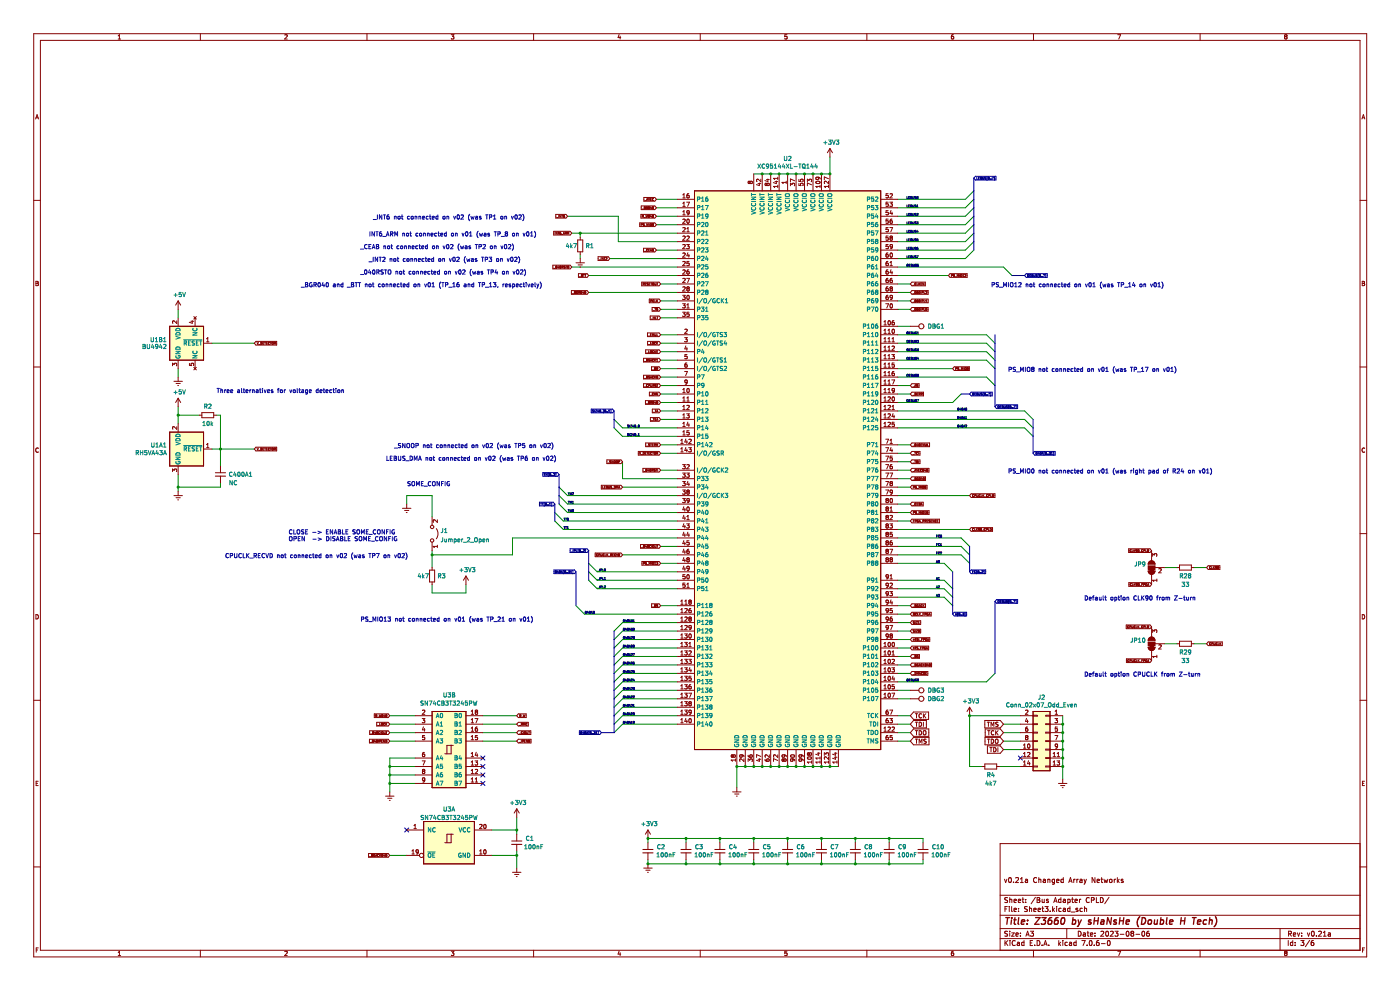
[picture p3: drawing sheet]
<svg xmlns="http://www.w3.org/2000/svg" width="297mm" height="210mm" viewBox="0 0 297 210" stroke-linecap="round" stroke-linejoin="round" font-family="sans-serif">
<g fill="none" stroke="#840000" stroke-width=".21">
<path d="M7.2 7.2h282.7v195.8h-282.7zM8.6 8.6h279.9v193h-279.9zM25.1 8.3h.5M25.1 7.6l.2-.2v.9M42.5 7.2v1.4M60.9 7.4h-.5M60.9 7.4h.1M60.9 7.4v.4l-.5 .5h.5M77.9 7.2v1.4M95.7 7.4h.6l-.3 .3 .3 .1v.4h-.6M113.2 7.2v1.4M131.3 7.3l-.2 .7h.6"/>
<path d="M131.6 7.7v.6M148.5 7.2v1.4M166.9 7.4h-.4v.4h.4v.4h-.4M183.9 7.2v1.4M202.3 7.4l-.4 .2-.1 .5 .2 .2 .3-.1v-.4l-.3-.1-.2 .2M219.2 7.2v1.4M237.1 7.4h.6l-.4 .9M254.6 7.2v1.4M272.7 7.8l-.2 .1 .2 .4 .3-.2-.1-.3M272.7 7.8h.2M273 7.4h-.4l.1 .4M273 7.4h.1"/>
<path d="M273 7.7l-.1 .1M273 7.4v.3M273 7.7h.1M7.6 25.2l.3-.9 .3 .9M7.6 25h.5M288.9 25.2l.3-.9 .3 .9M289 25h.4M7.2 42.5h1.4M7.6 59.7l.5 .2-.2 .2 .2 .3-.1 .2h-.4zM288.5 42.5h1.4M289 59.7l.5 .2-.2 .2 .2 .3-.2 .2h-.3zM7.2 77.8h1.4"/>
<path d="M7.6 60.1h.3M288.5 77.8h1.4M289 60.1h.3M8.1 95.1a.41 .41 0 0 0-.5 .4 .41 .41 0 0 0 .5 .4M289.5 95.1a.41 .41 0 0 0-.6 .4 .41 .41 0 0 0 .6 .4M7.2 113.2h1.4M288.5 113.2h1.4M7.6 130.4a.46 .46 0 0 1 .5 .4 .46 .46 0 0 1-.5 .5zM289 130.4a.46 .46 0 0 1 .5 .4 .46 .46 0 0 1-.5 .5zM7.2 148.5h1.4M288.5 148.5h1.4M7.7 166.2h.3"/>
<path d="M8.1 165.7h-.4v.9h.4M288.5 178.9h-76.3v22.7M289 166.2h.3M289.5 165.7h-.5v.9h.5M7.2 183.9h1.4M212.2 199.1h76.3M212.2 197h76.3M212.2 194.1h76.3M212.2 189.9h76.3M213.1 186.5l.2 .7 .3-.7M213.2 199.5v1.1M213.2 192.8h.4"/>
<path d="M213.3 200l.5 .6M213.7 192.3h-.5v1.1M213.8 197.6h-.6a.44 .44 0 0 0 .5 .6v.3h-.6M213.8 190.4l-.6 .1a.44 .44 0 0 0 .5 .5v.4h-.6M213.8 199.5l-.6 .6M214.1 186.3l.1-.2a.51 .51 0 0 1 .4 .6 .51 .51 0 0 1-.5 .5l-.1-.4zM214.1 192.3v.1M214.1 192.7v.7M214.2 190.4v1.1M214.2 197.5v.1M214.2 197.9v.7M214.2 190.8h.4l.1 .7"/>
<path d="M214.3 199.5v.1M214.3 199.9v.7M214.6 197.9h.6l-.6 .7h.6M214.6 192.3v.9l.2 .2M215 187.1v.1M215.1 193l.5-.1v-.2h-.3l-.2 .1 .1 .5h.4M215.1 191.1l.5-.1v-.2l-.3-.1-.2 .2 .1 .5h.4M215.4 199.6a.47 .47 0 0 0-.7 .4 .47 .47 0 0 0 .7 .5M215.5 186.3l.4-.2 .2 .4-.7 .7h.7M215.5 198.2l.5-.1v-.2h-.3l-.2 .1 .1 .5h.4M215.8 199.9h.4l.1 .7M216 191.1l.5-.1v-.2l-.3-.1-.2 .2 .1 .5h.4"/>
<path d="M216.1 193.3v.1M216.1 192.7v.1M216.5 198.5v.1M216.5 197.9v.1M216.5 186.5l.3-.4v1.1M216.5 187.2h.6M216.8 190.7h.4M217 190.4v.9l.2 .2M217.2 199.9h-.3l-.2 .2 .1 .4h.4M217.2 199.5v1.1M217.5 186.6h.4l.1 .6M217.6 191.4v.1"/>
<path d="M217.6 190.8v.1M217.6 198.6l.4-1.1 .3 1.1M217.7 198.3h.5M217.9 192.4h-.5a.44 .44 0 0 0 .5 .6l-.1 .3h-.5M218 186.8l-.5 .2 .1 .2h.4M218.4 192.8l.4-.1 .1 .7M218.4 192.3v1.1M218.6 197.5h.7l-.4 .4 .3 .1v.5h-.6M219.1 199.5h-.5v1.1h.5M219.3 193l.5-.1v-.2h-.3l-.2 .1 .1 .5h.4M219.7 190.3l-.9 1.4M219.9 186.3a.47 .47 0 0 0-.6 .4 .47 .47 0 0 0 .6 .4"/>
<path d="M220 190.4h.4l.2 .2-.2 .3 .2 .3-.2 .3h-.4zM220 199.5a.54 .54 0 0 1 .6 .5 .54 .54 0 0 1-.6 .6zM220 190.9h.4M220.2 193l.5-.1v-.2h-.3l-.2 .1 .1 .5h.4M220.4 186.6h.4v.6M220.4 186.1v1.1M221 192.7h.4M221.1 190.7v.7h.4M221.2 192.3v.9l.2 .2M221.3 186.6h.4l.1 .6M221.5 190.7v.8M221.7 192.3h.6l-.3 .4 .3 .1v.5h-.6"/>
<path d="M221.8 186.8l-.5 .2 .1 .2h.4M222.3 186.6h.4v.6M222.3 186.5v.7M222.4 190.8l-.3-.1-.1 .2 .4 .2v.3h-.4M222.8 193.3v.1M223.3 192.3v1.1M223.4 193l.3 .4M223.5 191.5l.4-1.1 .4 1.1M223.7 191.1h.5M223.7 192.7l-.4 .4M223.7 187.2l-.5-.1 .1-.5h.4v.8l-.2 .2-.3-.1M224.2 186.9l.5-.1-.1-.2-.3-.1-.1 .2v.5h.4"/>
<path d="M224.2 192.3v.1M224.2 192.7v.7M224.6 199.5v1.1M225 199.9l-.4 .4M225.1 190.8l-.3-.1-.2 .2 .1 .5h.4M225.1 190.4v1.1M225.1 192.7h-.3l-.2 .2 .1 .4h.4M225.5 199.5v.1M225.5 199.9v.7M225.6 190.8h.4v.7M225.6 186.6l-.3-.1-.2 .2 .1 .5h.4M225.6 192.7h.4v.7"/>
<path d="M225.6 186.1v1.1M226 191l-.5 .2 .2 .3 .3-.1M226 192.9l-.5 .2 .2 .3 .3-.1M226.3 197v2.1M226.4 199.9h-.3l-.2 .2 .1 .4h.4M226.5 191.4h.5l-.1-.6h-.4v1M226.7 187.2l.4-1.1 .3 1.1M226.8 186.9h.5M226.9 199.9h.4v.7M227 192.7h-.3l-.2 .2 .1 .4h.4M227 192.3v1.1M227.2 193.5h.8"/>
<path d="M227.3 190.7h.4M227.5 190.4v.9l.2 .2M227.8 186.5v.7M228 191.1l.5-.1v-.2l-.3-.1-.2 .2 .1 .5h.4M228.1 186.5l-.3 .2M228.3 199.9h-.3l-.2 .2 .1 .4h.4M228.3 199.5v1.1M228.4 186.5v.7M228.6 192.7h-.2l-.2 .1 .4 .3v.2h-.4M228.8 197.5a.54 .54 0 0 1 .6 .6 .54 .54 0 0 1-.6 .5zM228.8 186.5l-.4 .2M229 190.7v.8"/>
<path d="M229.1 186.6h.4l.1 .6M229.3 190.7l-.3 .2M229.5 199.5h.7l-.4 1.1M229.6 186.8l-.5 .2 .1 .2h.4M229.6 192.7h-.3l-.2 .2 .1 .4h.4M229.8 197.9h.3l.2 .1v.5l-.4 .1-.1-.4 .5-.1M230 186.5l.2 .7M230.1 192.8l.4-.1v.7M230.1 192.3v1.1M230.2 187.2l-.2 .4M230.5 186.5l-.3 .7M230.6 197.9h.4"/>
<path d="M230.8 197.5v.9l.2 .2M231.1 190.5a.47 .47 0 0 0-.7 .4 .47 .47 0 0 0 .7 .5M231.2 199.6l.1-.1a.51 .51 0 0 1 .4 .6 .51 .51 0 0 1-.5 .4l-.1-.3zM231.3 198.2l.5-.1v-.2h-.3l-.2 .1 .1 .5h.4M231.5 190.9h.5l.1-.4-.6-.1v1.1M232.3 198.5v.1M232.3 197.9v.1M232.3 186.1v1.1l-.6-1.1v1.1M232.6 190.4v1.1h.5M232.7 186.9l.5-.1v-.2l-.3-.1-.2 .2 .1 .5h.4M233.1 199.5l-.5 .3v.6l.2 .2 .3-.1v-.5l-.3-.1-.2 .2M233.4 190.4a.54 .54 0 0 1 .7 .5 .54 .54 0 0 1-.7 .6z"/>
<path d="M233.5 197.6l.5-.1 .2 .3-.7 .8h.7M233.5 186.5h.5M233.7 186.1v1l.3 .1M234.2 186.5l.2 .7 .2-.5 .2 .5 .2-.7M234.7 197.6l.1-.1a.51 .51 0 0 1 .4 .6 .51 .51 0 0 1-.5 .4l-.1-.3zM235 199.6l.2-.1a.51 .51 0 0 1 .3 .6 .51 .51 0 0 1-.4 .4l-.2-.3zM235.3 190.3l-.9 1.4M235.4 186.6h.5l-.1 .6-.4-.1zM235.6 197.6l.4-.1 .2 .3-.7 .8h.7M236.4 186.5v.7M236.5 197.5h.7l-.4 .4 .3 .1v.5h-.6M236.7 186.5l-.3 .2"/>
<path d="M237 186.1v1.1M237.1 186.8l.3 .4M237.4 186.5l-.4 .4M237.6 198.2h.8M238.2 186.6l-.2-.1-.2 .2 .4 .2v.3h-.4M239 197.6l.2-.1a.51 .51 0 0 1 .3 .6 .51 .51 0 0 1-.4 .4l-.2-.3zM240.1 198l-.2-.2 .2-.3 .4 .2-.2 .3M240.1 198l-.2 .2 .2 .4 .4-.2-.2-.4M240.1 198h.2M241 198.2h.8M242.3 197.6l.2-.1a.51 .51 0 0 1 .4 .6 .51 .51 0 0 1-.5 .4l-.2-.3zM243.7 197.5l-.4 .3-.1 .6 .2 .2 .4-.1-.1-.5-.3-.1-.2 .2"/>
<path d="M271.6 197v4.6M273.3 199.5v1.1M273.4 198.1l.5-.1v-.4l-.5-.1v1.1M273.6 198.1l.4 .5M274.2 199.9h-.3l-.2 .2 .1 .4h.4M274.2 199.5v1.1M274.4 198.2l.5-.1-.1-.2h-.3l-.1 .1v.5h.4M274.8 199.9v.1M275.2 197.9l.3 .7 .2-.7M276 199.5h.6l-.3 .4 .3 .1v.5h-.6M276.1 198.5v.1M276.1 197.9v.1"/>
<path d="M277.3 197.9l.3 .7 .3-.7M277.8 199.5l-.9 1.3M278.3 197.6l.2-.1a.51 .51 0 0 1 .3 .6 .51 .51 0 0 1-.4 .4l-.2-.3zM278.6 199.5l-.4 .3-.1 .6 .2 .2 .4-.1-.1-.5-.3-.1-.2 .2M279.3 198.5v.1M279.7 197.6l.4-.1 .2 .3-.6 .8h.6M280.7 198.6h.6M280.7 197.8l.3-.3v1.1M281.8 197.9h.4v.7M282.2 198.1l-.5 .2 .2 .3 .3-.1M288.5 183.9h1.4M7.7 201.5h.3"/>
<path d="M8.1 201.1h-.4v.9M25.1 202l.2-.2v.9M25.1 202.7h.5M42.5 201.6v1.4M60.4 201.9l.4-.1 .1 .2-.5 .7h.5M77.9 201.6v1.4M95.7 201.8h.6l-.3 .3 .3 .1v.4h-.6M113.2 201.6v1.4M131.3 201.7l-.2 .7h.6M131.6 202.1v.6M148.5 201.6v1.4M166.9 201.8h-.4v.4h.4v.4h-.4"/>
<path d="M183.9 201.6v1.4M202.3 201.8l-.4 .2-.1 .5 .2 .2 .3-.1v-.4l-.3-.1-.2 .2M216.3 200.1l-.5 .2 .1 .3 .4-.1M218.6 200h.3M219.2 201.6v1.4M219.5 200.5v.1M221.1 200.5v.1M221.4 200.6l.4-1.1 .3 1.1M221.5 200.3h.5M222.5 200.5v.1M224.7 200.2l.3 .4M227.3 200.1l-.5 .2 .2 .3 .3-.1"/>
<path d="M230.6 200.5v.1M232.1 200.5v.1M233.6 200.2h.9M237.1 201.8h.6l-.4 .9M254.6 201.6v1.4M272.7 202.2l-.2-.2 .2-.2 .3 .2-.1 .2M272.7 202.2l-.2 .1 .2 .4 .3-.2-.1-.3M272.7 202.2h.2M274.8 200.5v.1M289.1 201.5h.3M289.5 201.1h-.4v.9"/>
</g>
<g fill="none" stroke="#840000" stroke-width=".28">
<path d="M213.4 194.6h.8M213.8 194.6l-.2 1.5M214.6 195.1l-.1 1M214.6 194.6v.2M215.1 195.1h.5M215.3 194.6l-.1 1.3 .3 .2M216.1 194.6l-.1 1.3 .2 .2M216.7 195.6l.7-.1-.1-.3h-.5l-.2 .7 .2 .2 .4-.1M217.9 195.9v.2M218 195.2v.1M219.7 194.6h.9l-1.1 1.5h1M221 194.6h.9l-.5 .6 .4 .1-.1 .6-.2 .2-.6-.2"/>
<path d="M223.1 194.6l-.4 .1-.2 .3-.2 .8 .2 .3 .5-.2 .2-.4-.1-.2-.4-.1-.3 .3M224.5 194.6l-.4 .1-.3 .3-.1 .8 .2 .3 .5-.2 .1-.4-.1-.2-.4-.1-.3 .3M225.3 194.8l.3-.2a.84 .84 0 0 1-.3 1.5l-.3-.6zM227.6 195.2l.4-.1 .2 .3-.2 .6h-.5M227.6 194.6l-.1 1.5M228.7 195.1l.2 1M228.9 196.1l-.4 .4M229.4 195.1l-.5 1M231.5 195.2l-.4-.1-.2 .3 .5 .3v.3h-.6M232.1 195.3h.8M232.2 194.6l-.2 1.5M233 194.6l-.2 1.5"/>
<path d="M233.6 195.2h.6l-.1 .9M234.2 195.5h-.5l-.2 .2 .2 .4 .4-.1M235.8 194.6l-.2 1.5-.6-1.5-.2 1.5M236.9 195.2l-.4-.1-.2 .3 .5 .3v.3h-.6M237.5 195.3h.8M237.6 194.6l-.2 1.5M238.4 194.6l-.2 1.5M238.9 195.6l.7-.1v-.3h-.6l-.1 .7 .1 .2 .5-.1M241.8 194.4a1.66 1.66 0 0 0-.3 2.2M242.3 194.6a.71 .71 0 0 1 .8 .7 .71 .71 0 0 1-.6 .8h-.4zM243.7 195.3l.2-.2 .4 .2v.5l-.2 .2-.3 .1-.2-.2zM245 195.1l-.1 .9 .3 .1 .3-.2"/>
<path d="M245.6 195.1l-.2 1M246.2 195.2l.4-.1 .3 .3-.2 .6h-.6M246.3 194.6l-.2 1.5M247.6 194.6l-.2 1.3 .2 .2M248.1 195.6l.7-.1v-.3h-.6l-.1 .7 .2 .2 .4-.1M250.5 195.3h.8M250.6 194.6l-.2 1.5M251.4 194.6l-.2 1.5M253 194.6h.8M253.4 194.6l-.2 1.5M254 195.6l.7-.1v-.3h-.5l-.2 .7 .2 .2 .4-.1M256 195.2h-.6l-.2 .6 .3 .3 .4-.1"/>
<path d="M256.6 195.3l.2-.2 .3 .1v.9M256.7 194.6l-.2 1.5M257.8 194.4a1.64 1.64 0 0 1-.2 2.2"/>
</g>
<path d="M147.3 40.5h39.5v118.5h-39.5z" fill-rule="evenodd" fill="#ffffc2"/>
<path d="M147.3 40.5h39.5v118.5h-39.5z" fill="none" stroke="#840000" stroke-width=".21"/>
<path d="M91.7 150.9h7.1v16.2h-7.1z" fill-rule="evenodd" fill="#ffffc2"/>
<path d="M91.7 150.9h7.1v16.2h-7.1z" fill="none" stroke="#840000" stroke-width=".21"/>
<path d="M89.9 174.3h10.7v8.9h-10.7z" fill-rule="evenodd" fill="#ffffc2"/>
<path d="M89.9 174.3h10.7v8.9h-10.7z" fill="none" stroke="#840000" stroke-width=".21"/>
<path d="M36 69.2h7.2v7.2h-7.2z" fill-rule="evenodd" fill="#ffffc2"/>
<path d="M36 69.2h7.2v7.2h-7.2z" fill="none" stroke="#840000" stroke-width=".21"/>
<path d="M36 91.7h7.2v7.1h-7.2z" fill-rule="evenodd" fill="#ffffc2"/>
<path d="M36 91.7h7.2v7.1h-7.2z" fill="none" stroke="#840000" stroke-width=".21"/>
<path d="M219.2 150.9h3.6v12.6h-3.6z" fill-rule="evenodd" fill="#ffffc2"/>
<g fill="none" stroke="#840000" stroke-width=".21">
<path d="M159.1 38.6l-.2-.2-.2 .2 .2 .3 .2-.1M159.1 38.6l.2-.2 .3 .2-.2 .3-.3-.1M159.1 38.6v.2M159.9 36.9v3.6M160.8 38.9h.6M161.1 38.8v.6l-.6-.2M161.4 38v.6l-.6-.6-.3 .2 .1 .3M161.7 36.9v3.6M162.6 38.1h.6M162.7 39l-.2-.1-.2 .1 .2 .4 .2-.2M162.7 39v.2M162.9 38v.5l-.6-.2"/>
<path d="M163.1 38.9h-.2l-.2 .1M163.1 38.9h.1M163.2 38.9l-.1 .4-.2 .1-.2-.2M163.5 36.9v3.6M164.4 38.5h.6M164.7 38.4v.5l-.6-.2M165 39.5h-.9l.3 .3M165 37.6v.5M165 39.3v.5M165 37.8h-.9l.3 .3M165.3 36.9v3.6M166.8 38.4v.5"/>
<path d="M166.8 38.7h-.9l.2 .2M167.1 36.9v3.6M167.7 39.4v-.5l.3 .3 .1-.3h.4v.5M168.6 38.3l-.9-.3v.6M168.9 36.9v3.6M169.5 38.9v.4l.4 .1v-.5h.4v.5M169.5 38v.5h.4v-.4l.4-.1v.5M170.7 36.9v3.6M171.3 38.6v-.6l.3 .3 .1-.3h.4v.6M172.2 39.2l-.9-.4v.6M172.5 36.9v3.6M173.1 38.6a.44 .44 0 0 1 .5-.2 .44 .44 0 0 1 .3 .4 .44 .44 0 0 1-.5 .2 .44 .44 0 0 1-.3-.4z"/>
<path d="M173.5 37.6l.1 .1v.3h-.4l-.1-.3 .1-.1h.6l.2 .4M174 39.3v.5M174 39.5h-.9l.2 .3M174.3 36.9v3.6M175.8 38.4v.6l-.7-.6-.2 .2 .1 .3M175.8 39.5h-.9l.2 .3M175.8 39.3v.5M175.8 37.9l-.9-.4v.6M176.1 31.5v1.8M176.1 36.9v3.6M176.1 31.5l-.6 .9M176.1 31.5l.5 .9"/>
<path d="M117.3 56.3h3.7l.3 .3-.3 .4h-3.7zM117.5 49.1h3.5l.3 .4-.3 .4h-3.5zM117.5 56.9h.3M117.7 49.2v.5M117.9 45.5h2.2l.3 .4-.3 .4h-2.2zM117.9 56.8l.1 .1M118 56.9h.1M118 56.4l-.1 .4M118 56.4l.1 .1M118.1 56.5v.4M118.1 56.9h-.1M118.1 46.1h.3"/>
<path d="M118.2 49.2v.5l-.2-.5v.5M118.4 49.2h.2M118.4 56.4l-.1 .3h.3M118.5 49.2v.5M118.5 45.7v.4M118.5 56.6v.3M118.8 49.5h-.1M118.8 56.8l.1-.4 .1 .4M118.8 56.8v.1M118.8 56.9h.1M118.8 49.3l-.1 .3 .3 .1v-.2h-.2M118.9 49.2h.1"/>
<path d="M118.9 49.2l-.1 .1M119 56.8l-.1 .1M119 45.7v.4l-.3-.4v.4M119.1 49.7h.3M119.1 45.7h.3M119.2 56.7h.2M119.3 45.7v.4M119.3 56.7l.1 .2M119.4 56.4h-.2v.5M119.4 56.4v.1M119.4 56.5v.1M119.4 56.6v.1"/>
<path d="M119.5 49.7l.1-.5 .2 .5M119.5 49.6h.2M119.5 45.8l.1 .3M119.6 45.9h-.1M119.6 46.1h.1M119.6 56.9h.2M119.6 56.6l.2 .3M119.6 56.5v.1M119.7 45.7l-.2 .1M119.7 46.1h-.1M119.7 45.8l.1 .1M119.7 45.8l-.1 .1"/>
<path d="M119.8 46.1h-.1M119.8 45.9v.2M119.8 56.9h.1M119.9 56.5h-.3M119.9 49.5h.2l.1-.2-.3-.1v.5M120 56.4h.3M120 49.5l.2 .2M120.1 56.4v.5M120.4 49.7v-.5l.1 .4 .2-.4v.5M120.6 56.4l-.2 .2v.2l.2 .1M120.6 56.4v.1M120.6 56.5v.4"/>
<path d="M120.6 56.9h.1M122.2 55.7h1.8M122.6 50.9h1v2.5h-1zM122.6 56.2h.9M122.7 58h1.8l.4 .4-.4 .4h-1.8zM122.9 58.7h.3M123 56.6h.2M123.1 50.4v.5M123.1 53.4v.6M123.1 54.9v.8M123.3 58.4h.2M123.5 58.4l.1 .2"/>
<path d="M123.6 58.3l-.3-.1v.5h.3M123.6 58.3v.1M123.6 58.6v.1M123.6 58.4h-.1M123.7 58.2h.3M123.9 58.2v.5M124.1 58.2h.2M124.2 58.2v.5M126.9 54.5h2.1l.4 .4-.4 .3h-2.1zM127.1 55.1h.3M127.5 54.6v.5M128 54.6v.5l-.3-.5v.5"/>
<path d="M128.1 54.6h.3M128.3 54.6v.5M128.5 54.7l.3 .1-.3 .3h.3M135.7 47.3h3.2l.4 .4-.4 .4h-3.2zM136 45.5h2.9l.4 .4-.4 .4h-2.9zM136 43.7h2.9l.4 .4-.4 .4h-2.9zM136.1 59.8h3.7l.3 .4-.3 .4h-3.7zM136.2 44.4h.4M136.2 47.5h-.2v.4M136.2 47.5h.1M136.2 47.6l-.2 .1M136.3 47.5v.1"/>
<path d="M136.3 47.6h-.1M136.4 45.9l.1 .2M136.4 47.9h.2M136.4 47.6h.1M136.5 45.9h-.2M136.5 47.6l.2 .2M136.5 45.8v.1M136.5 45.8v-.1h-.2v.4M136.5 52.7h2.4l.4 .4-.4 .3h-2.4zM136.6 41.9h2.3l.4 .4-.4 .4h-2.3zM136.6 46.1h.3M136.6 47.9h.1"/>
<path d="M136.7 44.1h.1M136.7 47.9h-.1M136.7 47.5h-.2l-.1 .1M136.7 47.8v.1M136.7 53.3h.3M136.8 42.6h.3M136.8 47.9h.3M136.8 44.1l.1 .2M136.8 43.9h-.1v.4h.2M136.8 43.9h.1M136.9 43.9h.1M136.9 44.1h-.1"/>
<path d="M136.9 44.3h.1M136.9 43.9v.1M136.9 44v.1M137 45.7l.1 .4 .1-.3 .1 .3 .1-.4M137.1 44.1h.2M137.1 42.5l.2-.4 .1 .4M137.1 52.9l.1 .3h.2M137.2 52.9h-.1M137.2 42.4h.2M137.2 47.9v-.4l.2 .3 .1-.3v.4M137.3 43.9h-.2v.4h.2v-.2M137.3 43.9v.1"/>
<path d="M137.3 44v.1M137.4 52.9h-.2M137.5 42.1l.2 .4 .1-.4M137.6 45.7v.4M137.6 44.3v-.4l.1 .4M137.6 45.7h.2l-.1 .4M137.6 44.3h.1M137.6 46.1h.1M137.6 45.7h.1M137.6 53.1h.1M137.7 47.5v.4M137.7 44.3h.1"/>
<path d="M137.7 46.1h.1M137.8 52.8h-.2v.5h.2M137.9 53.3l.2-.5 .1 .5M138 42.3h.1M138 53.2h.2M138.1 43.8l-.1 .4h.2M138.1 45.6l-.1 .4h.2M138.2 44v.3M138.2 45.8v.3M138.2 42.1h-.2v.4h.2M138.4 53.1h.1M138.4 45.7l.1 .4"/>
<path d="M138.4 45.7h.1M138.5 43.9v.4M138.5 44.3h.1M138.5 46.1h.1M138.5 45.7h-.1M138.5 43.9l.1 .4M138.5 45.7l.1 .4M138.5 43.9h.1M138.5 45.7h.1M138.6 47.5h-.2l.2 .2M138.6 47.5h.1M138.6 44.3h-.1"/>
<path d="M138.6 46.1h-.1M138.6 52.9l-.2-.1v.5l.2-.1-.1-.1M138.6 52.9h.1M138.6 53l-.1 .1M138.6 52.9v.1M138.6 44.3h.1M138.6 53h.1M138.6 46.1h.1M138.6 47.7h.1M138.6 42.1l-.2 .2 .1 .2h.1M138.6 42.1h.1M138.6 42.5h.1"/>
<path d="M138.6 47.5v.3l-.2 .1M138.6 47.6v.1M143.7 42.3h3.6M143.7 44.1h3.6M143.7 53.1h3.6M143.7 58.4h3.6M143.7 45.9h3.6M143.7 47.7h3.6M143.7 56.6h3.6M143.7 49.5h3.6M143.7 51.3h3.6M143.7 54.9h3.6"/>
<path d="M144.9 59.1l.3-.1 .2 .3-.6 .6h.6M144.9 57.3l.3-.1 .2 .3-.6 .6h.6M144.9 50.2l.3-.1 .2 .2-.6 .7h.6M144.9 55.5h.3l.2 .2-.6 .7h.6M144.9 41.3l.2-.2v.9M144.9 43.1l.2-.2v.9M144.9 44.9l.2-.2v.9M144.9 42h.5M144.9 43.8h.5M144.9 45.6h.5M144.9 46.6l.3-.1 .2 .2-.6 .7h.6M144.9 48.4l.3-.1 .2 .2-.6 .7h.6"/>
<path d="M144.9 51.9h.3l.2 .2-.6 .7h.6M144.9 53.7h.3l.2 .2-.6 .7h.6M145.7 51.9h.5l-.3 .3 .3 .1v.4h-.5M145.7 42.9h.6l-.4 .9M145.7 59h.6l-.4 .9M145.7 50.2l.3-.1 .2 .2-.5 .7h.5M145.7 48.5l.3-.2v.9M145.7 49.2h.5M145.8 46.6l.1-.1a.44 .44 0 0 1 .3 .4 .44 .44 0 0 1-.4 .4l-.1-.3zM145.9 53.6l-.2 .7h.6M146.1 57.2l-.3 .3-.1 .5 .2 .1h.3l-.1-.5h-.2l-.2 .2M146.1 41.1l-.3 .2-.1 .5 .2 .2 .3-.1-.1-.4-.2-.1-.2 .2"/>
<path d="M146.1 54v.6M146.1 47.3h.1M146.2 55.5h-.4l-.1 .4 .4-.1 .1 .5h-.5M146.2 45.1l-.2 .1h-.2v-.4l.2-.1 .2 .2v.5l-.4 .2M147.3 40.5h39.5v118.5h-39.5zM186.8 42.3h3.6M186.8 44.1h3.6M186.8 53.1h3.6M186.8 58.4h3.6M186.8 45.9h3.6M186.8 47.7h3.6M186.8 56.6h3.6"/>
<path d="M186.8 49.5h3.6M186.8 51.3h3.6M186.8 54.9h3.6M188 59.9h.1M188 59.5l-.1 .1M188 59.4h.3l.2 .2-.1 .3h-.4M188 59.4v.1M188.4 53.7l-.4 .2-.1 .5 .2 .2 .3-.1v-.5h-.3l-.2 .2M188.4 55.5l-.4 .2-.1 .5 .2 .2 .3-.1v-.5h-.3l-.2 .2M188.4 57.2l-.4 .3-.1 .5 .2 .1h.3v-.5h-.3l-.2 .2M188.4 59l-.4 .3v.6M188.4 50.1h-.4l-.1 .4h.5v.4h-.5"/>
<path d="M188.4 42.9h-.4l-.1 .4h.5v.4h-.5M188.4 46.5h-.4l-.1 .4h.5v.4h-.5M188.4 44.7h-.4l-.1 .4h.5v.4h-.5M188.4 48.3h-.4l-.1 .4h.5v.4h-.5M188.4 41.1h-.4l-.1 .4h.5v.4h-.5M188.4 51.9h-.4l-.1 .4 .5-.1v.5h-.5M188.8 42.9h.5l-.3 .3 .3 .1v.4h-.5M188.8 48.3h.6l-.4 .9M188.8 41.2l.3-.1 .2 .2-.5 .7h.5M188.8 56.4h.5M188.8 55.7l.3-.2v.9M188.9 53.7h.1a.44 .44 0 0 1 .3 .4 .44 .44 0 0 1-.4 .4l-.1-.3z"/>
<path d="M188.9 53.7h.1M189 50.5l-.2 .1 .2 .4 .3-.2-.2-.3M189 50.5l-.2-.2 .2-.2 .3 .1-.2 .3M189 50.5h.1M189 44.6l-.2 .7h.6M189 57.2l-.2 .6h.6M189.2 46.5l-.4 .2v.5l.2 .2 .3-.1-.1-.4-.2-.1-.2 .2M189.2 45v.6M189.2 57.5v.6M189.2 59l-.4 .3v.5l.2 .1h.3l-.1-.5h-.2l-.2 .2M189.3 52.2l-.2 .2h-.2l-.1-.5h.3l.2 .1v.5l-.4 .3M193.5 59.8h2.8v.8h-2.8l-.4-.4z"/>
<path d="M201.5 58h3.7v.8h-3.7l-.3-.4zM202 58.4l-.2 .1M202.1 58.4l-.1-.2h-.2v.5M202.1 58.4h-.1M202.3 58.7h.2M202.3 58.4l.2 .1M202.3 58.3v.1M202.5 58.5h.1M202.5 58.6v.1M202.5 58.5v.1M202.5 58.2l-.2 .1M202.6 58.7h.3"/>
<path d="M203 58.7v-.5l.2 .3 .1-.3v.5M203.6 58.2v.5M204.2 58.7h.3M204.2 58.4l.2-.2v.5M204.7 58.3h.2M204.9 58.3v.1M204.9 58.4l-.3 .3h.3M36 69.2h7.2v7.2h-7.2zM36.6 77.6v-.6l.3 .3 .1-.2h.4v.5M37.5 68.1v.5l-.6-.5-.3 .1 .1 .4M37.8 63.8v1.8M37.8 67.4v1.8"/>
<path d="M37.8 76.4v1.8M37.8 80v.9M37.8 63.8l-.5 .9M37.8 63.8l.5 .9M40.2 77.1v.4l.4 .1v-.5h.4v.5M40.5 68.1h.6M40.8 68v.6l-.7-.2M41.1 67.2l.6 .5M41.1 77.9l.6 .6M41.4 67.4v1.8M41.4 76.4v1.8M41.7 67.2l-.6 .5"/>
<path d="M41.7 77.9l-.6 .6M43.2 72.8h1.8M43.8 72.5h.5M43.8 71.9l.3-.3v.9M54.3 72.4h4.4v.8h-4.4l-.3-.4zM54.5 72.6l.2 .4 .1-.4M54.9 73.1h.3M55.3 72.6l.3 .2-.2 .2zM55.8 72.8h.1M56 72.6h-.2v.4h.2M56.1 72.6h.3M56.2 72.6v.4"/>
<path d="M56.5 72.8h.2M56.7 72.6h-.2v.4h.2M57.2 72.6h-.2l-.1 .2 .1 .2h.2M57.3 72.6h.3M57.4 72.6v.4M58.2 72.8h.2v-.2h-.2v.4M58.3 72.8l.1 .2M121.2 61.6h3.3l.4 .4-.4 .4h-3.3zM121.4 62.3h.3M121.8 62h.2M122 62l.1 .2M122 61.8h-.2v.5h.2"/>
<path d="M122 61.8l.1 .1M122 62h.1M122.1 61.9v.1M122.1 62.2l-.1 .1M122.1 62h-.1M122.5 61.8l-.2 .1 .1 .3h.1v-.1M122.7 62.1h.2M122.8 62.1l.2 .2M122.9 61.8h-.2v.5M122.9 61.8h.1M123 61.8v.2M123 62l-.1 .1"/>
<path d="M123.2 62.2l.1 .1M123.2 61.8v.4M123.3 61.8h.1M123.3 61.8h-.1M123.4 61.8v.1M123.4 61.9l-.1 .4M123.7 61.8l-.1 .3h.3M123.8 62v.3M124.1 61.8h.1M124.1 62.3h.1M124.1 61.8l-.1 .2 .1 .3M124.2 61.8l.1 .2-.1 .3"/>
<path d="M136.4 60.3h.2M136.5 76h3.3l.3 .4-.3 .4h-3.3zM136.5 79.6h3.3l.3 .4-.3 .4h-3.3zM136.5 60.3l.2 .2M136.6 60h-.2v.5M136.6 60h.1M136.6 60l.1 .1M136.6 60.2v.1M136.7 60.1h.1M136.7 60.2h-.1M136.7 60.1v.1M136.7 60.2h.1"/>
<path d="M136.7 76.7h.3M136.9 60.2h.1M137 74.2h2.8l.3 .4-.3 .4h-2.8zM137.1 60h-.2v.5h.2M137.1 76.2a.23 .23 0 0 1 .3 .2 .23 .23 0 0 1-.3 .2zM137.1 79.8a.23 .23 0 0 1 .3 .2 .23 .23 0 0 1-.3 .2zM137.1 74.9h.4M137.3 60.1l.2 .2M137.3 60.1h.1M137.4 70.6h2.4l.3 .4-.3 .4h-2.4zM137.4 76.2v.1M137.4 72.4h2.4l.3 .4-.3 .4h-2.4z"/>
<path d="M137.5 60.3h.1M137.5 60.3v.2h-.2M137.5 60l-.2 .1M137.5 71.3h.4M137.6 73.1h.3M137.6 79.9h.1M137.6 79.9l.2 .1M137.6 74.4v.4h.2M137.7 60.2h.2M137.7 63.4h2.1l.3 .4-.3 .4h-2.1zM137.8 76.2l-.2 .1 .2 .2M137.8 79.8l-.2 .1"/>
<path d="M137.8 76.5h.1M137.8 76.5l-.2 .1M137.9 60h-.2v.5h.2M137.9 67h1.9l.3 .4-.3 .4h-1.9zM138 76.6l.1-.4 .2 .4M138 71h.1M138 76.5h.2M138 72.6v.4h.2M138 60h.3M138.1 67.7h.4M138.1 74.4l-.2 .1 .1 .3h.1M138.1 74.4h.1"/>
<path d="M138.2 74.4v.4M138.2 74.8h-.1M138.2 60v.5M138.2 70.8h-.2v.4h.2M138.2 77.8h1.6l.3 .4-.3 .4h-1.6zM138.2 63.6h-.2v.5M138.2 63.6l.1 .1M138.2 63.8h-.2M138.3 63.7v.1M138.3 63.8h-.1M138.3 65.2h1.5l.3 .4-.3 .4h-1.5zM138.4 78.5h.3"/>
<path d="M138.4 71.2v-.4l.1 .3 .2-.3v.4M138.4 76.3v.3h.3M138.4 76.2v.1M138.5 63.7v.3h.2M138.5 63.7h.1M138.5 65.9h.4M138.6 74.4l-.2 .2 .2 .2M138.6 74.8h.1M138.6 74.4h.1M138.6 67.2v.5M138.6 67.4h.2M138.7 79.8h-.3v.3"/>
<path d="M138.7 76.2h-.3M138.7 74.4h.1M138.7 74.8h-.1M138.7 63.7h-.2M138.8 67.2v.5M138.8 78.2h.2M138.9 76.2v.4M138.9 79.8v.4M138.9 74.4v.4M138.9 65.4h.3M138.9 70.8v.4h.2M138.9 60v.4l.2 .1"/>
<path d="M138.9 63.6v.5h.2M138.9 80l.2 .2M138.9 76.4l.2 .2M138.9 74.6l.2 .2M139 78.2h.1M139 78.2v-.2h-.2v.4h.3M139 65.4v.5M139 67.2v.5h.2M139.1 78.2h.1M139.1 78.4h.1M139.1 78.2v.2M139.1 72.6h-.2l-.1 .2 .1 .2h.2"/>
<path d="M139.1 79.8l-.2 .2M139.1 76.2l-.2 .2M139.1 60.5h.1M139.1 74.4l-.2 .2M139.1 71.2h.1M139.2 60.4l-.1 .1M139.2 70.8l-.1 .4M139.2 60.4h.1M139.2 60v.4M139.3 78.2h.2v-.2h-.2v.4M139.3 63.6v.5M139.3 72.6v.4"/>
<path d="M139.3 76.6h.2M139.3 76.3l.1-.1v.4M139.3 65.5v.1M139.3 65.6h.1M139.3 60h.3M139.3 65.4h.2M139.3 74.6h.2M139.3 65.6h.2M139.3 65.4v.1M139.3 67.2h.3M139.4 63.8l.1 .3M139.4 72.8l.1 .2"/>
<path d="M139.4 70.8v.4h.2M139.4 78.2l.1 .2M139.5 65.6v.1M139.5 60v.5M139.5 67.2v.5M139.5 79.8l-.2 .1v.3h.2M139.5 79.8h.1M139.5 79.8v.4M139.5 65.7h.1M139.5 63.6l-.2 .3M139.5 65.7l-.2 .1M139.5 72.6l-.2 .2"/>
<path d="M139.5 74.4h-.2v.4h.2M143.7 78.2h3.6M143.7 60.2h3.6M143.7 63.8h3.6M143.7 62h3.6M143.7 65.6h3.6M143.7 72.8h3.6M143.7 74.6h3.6M143.7 71h3.6M143.7 67.4h3.6M143.7 76.4h3.6M143.7 80h3.6"/>
<path d="M144.8 66.2h.6l-.3 .4 .2 .1v.3h-.5M144.8 64.4h.6l-.3 .4 .2 .1v.3h-.5M144.8 62.6h.6l-.3 .4 .2 .1v.3h-.5M144.9 60.9l.3-.1 .2 .3-.6 .6h.6M145.2 71.6h.6l-.3 .4h.3v.4h-.6M145.2 78.8h.6l-.3 .9M145.3 69.9l.3-.1 .2 .3-.6 .6h.6M145.5 73.4l-.2 .6h.5M145.7 77l-.4 .2v.5l.2 .2 .3-.1-.1-.4-.2-.1-.2 .2M145.7 73.7v.6M145.7 64.7l.3-.3v.9M145.7 65.3h.5"/>
<path d="M145.8 75.2h-.5v.4h.4l.1 .4h-.5M145.8 62.7l.1-.1a.44 .44 0 0 1 .3 .5 .44 .44 0 0 1-.4 .4l-.1-.3zM145.9 61.2l-.2-.1 .2-.3 .3 .2-.2 .2M145.9 61.2l-.2 .2 .2 .3 .3-.1-.2-.4M145.9 61.2h.1M146.2 66.2h-.4l-.1 .5 .4-.1 .1 .4h-.5M186.8 78.2h3.6M186.8 60.2h3.6M186.8 63.8h3.6M186.8 62h3.6M186.8 65.6h3.6M186.8 72.8h3.6"/>
<path d="M186.8 74.6h3.6M186.8 71h3.6M186.8 69.2h3.6M186.8 76.4h3.6M186.8 80h3.6M187.5 68.3l.3-.3v.9M187.5 70.1l.3-.3v.9M187.5 71.9l.3-.3v.9M187.5 73.7l.3-.3v.9M187.5 75.5l.3-.3v.9M187.5 77.3l.3-.3v.9M187.5 79.1l.3-.3v.9"/>
<path d="M187.5 68.9h.5M187.5 70.7h.5M187.5 72.5h.5M187.5 74.3h.5M187.5 76.1h.5M187.5 77.9h.5M187.5 79.7h.5M187.9 64.4h.6l-.4 .9M188.4 60.8l-.4 .3-.1 .5 .2 .1h.3v-.5h-.3l-.2 .2M188.4 62.6l-.4 .3-.1 .5 .2 .1 .3-.1v-.4h-.3l-.2 .1M188.4 70.1l.2-.3v.9M188.4 70.7h.5"/>
<path d="M188.4 71.9l.2-.3v.9M188.4 73.7l.2-.3v.9M188.4 75.5l.2-.3v.9M188.4 77.3l.2-.3v.9M188.4 79.1l.2-.3v.9M188.4 72.5h.5M188.4 74.3h.5M188.4 76.1h.5M188.4 77.9h.5M188.4 79.7h.5M188.5 68.1l.1-.1a.44 .44 0 0 1 .3 .5 .44 .44 0 0 1-.4 .4l-.1-.3zM188.9 64.5l.1-.1a.44 .44 0 0 1 .3 .5 .44 .44 0 0 1-.4 .4l-.1-.3z"/>
<path d="M188.9 64.5h.1M189 61.2l-.2-.1 .2-.3 .3 .2-.2 .2M189 61.2l-.2 .2 .2 .3 .3-.1-.2-.4M189 61.2h.1M189.2 75.2h.5l-.3 .3 .3 .1v.4h-.5M189.2 71.9l.3-.3v.9M189.2 73.5l.4-.1 .1 .3-.5 .6h.5M189.2 72.5h.5M189.3 69.9l.1-.1a.44 .44 0 0 1 .4 .5 .44 .44 0 0 1-.4 .4l-.2-.3zM189.3 63l-.2 .2-.2-.1-.1-.4 .3-.1 .2 .2v.5l-.4 .2M189.7 68l-.4 .2-.1 .6 .2 .1 .3-.1v-.4h-.3l-.2 .1M189.7 78.8l-.4 .2-.1 .5 .2 .2 .3-.1v-.4l-.3-.1-.2 .2"/>
<path d="M189.7 77h-.4l-.1 .4h.5v.4h-.5M193.1 69.2h1.8M193.5 63.4h3.4v.8h-3.4l-.4-.4zM193.5 61.6h3.4v.8h-3.4l-.4-.4zM193.5 65.2h3.4v.8h-3.4l-.4-.4zM193.6 64.1h.4M193.6 60.5h.4M193.6 62.3h.4M193.6 65.9h.4M194.1 61.9l.1 .4 .1-.4M194.1 63.7l.1 .4 .1-.4M194.1 65.5v.3"/>
<path d="M194.1 65.8h.1M194.1 63.6h.2M194.1 63.6v.1M194.1 61.8h.2M194.1 61.8v.1M194.1 65.4h.2M194.1 65.8h.2M194.1 65.4v.1M194.3 63.6v.1M194.3 61.8v.1M194.3 65.4v.1M194.3 65.5v.3"/>
<path d="M194.3 65.8h.1M194.3 60.1l-.1-.1-.1 .2 .1 .3 .1-.1M194.5 63.8v.1M194.5 65.8h.1M194.5 65.6v.1M194.5 60v.5h.3M194.5 63.8h.1M194.5 65.6h.1M194.6 63.7l-.1 .3 .2 .1M194.6 61.9l-.1 .3 .2 .1M194.6 65.5l-.1 .3M194.6 63.6v.1"/>
<path d="M194.6 61.8v.1M194.6 65.4v.1M194.7 63.8h.1M194.7 63.8h-.2M194.7 62h.1M194.7 62l-.2 .1M194.7 65.6h.1M194.7 65.6h-.2M194.7 63.6h-.1M194.7 65.6v.2h-.2M194.7 64v.1M194.7 63.8v.2"/>
<path d="M194.7 61.8h-.1M194.7 62.2v.1M194.7 65.4h-.1M194.7 62l.1 .1M194.8 62.1l-.1 .1M194.9 60v.5M195 60.2l.2 .3M195 64v.1M195 61.8v.4M195 62.2v.1M195 61.8h.1M195.1 63.6l-.2 .1 .1 .3"/>
<path d="M195.1 63.6v.1M195.1 65.4l-.2 .2 .1 .2h.1M195.1 61.8v.1M195.1 65.4v.1M195.1 63.7l-.1 .4M195.1 61.9l-.1 .4M195.1 65.5v.3M195.1 65.8h.1M195.2 60l-.3 .3M195.4 60.2h.1M195.4 61.8v.5M195.4 63.6v.5"/>
<path d="M195.4 65.4v.5M195.6 60h-.2v.5h.2M195.8 63.6h-.2v.5M195.8 63.8h-.2M195.8 61.8h-.2v.5M195.8 65.4h-.2v.5M195.8 63.6v.1M195.8 61.8v.1M195.8 65.4v.1M195.8 65.6h-.2M195.8 63.7v.1M195.8 61.9v.1l-.2 .1"/>
<path d="M195.8 65.5v.1M195.8 63.8h.1M195.8 65.6h.1M196 60v.5l-.2-.5v.5M196 63.6v.5h.3M196 61.8v.5h.3M196 65.4v.5h.3M196.4 64.1h.2M196.4 61.8v.1M196.4 61.8h.2M196.4 63.7h.1M196.4 65.8h.1"/>
<path d="M196.4 65.5v.3M196.4 65.4l.2 .2v.2h-.2M196.4 65.4v.1M196.5 63.7v.4M196.5 63.7h-.1M196.6 61.8v.1M196.6 61.9l-.2 .4h.2M202.4 77.8h3.2v.8h-3.2l-.3-.4zM202.9 78h-.2v.4M202.9 78h.1M202.9 78.2h-.2M203 78v.2"/>
<path d="M203 78.2h-.1M203.2 78.4h.2M203.2 78.2h.1M203.2 78v.2M203.2 78h.2M203.2 78.2l.2 .1M203.2 78h.1M203.4 78.4h.1M203.4 78.3h.1M203.4 78.3v.1M203.5 78.5h.3M203.9 78.4v-.4l.2 .3 .1-.3v.4"/>
<path d="M204.5 78v.4M205.1 78.1l.1 .1M205.1 78.1h.1M205.1 78v.1M205.1 78.4h.1M205.2 78h.1M205.2 78.4h.1M205.2 78.2h.1M205.2 78.2l-.1 .2M205.2 78h-.1M205.3 78h.1M205.3 78.2l.1 .2"/>
<path d="M205.4 78v.1M205.4 78.4h-.1M205.4 78.1h.1M205.4 78.1l-.1 .1M36 91.7h7.2v7.1h-7.2zM36.9 80.9h1.8M37.3 81.3h.9M37.5 90.5v.6l-.6-.6-.3 .2 .1 .3M37.7 81.8h.2M37.8 84.5v1.8M37.8 89.9v1.8M37.8 98.8v1.8"/>
<path d="M37.8 84.5l-.5 .9M37.8 84.5l.5 .9M42.3 88.1h.5M42.8 87.5h2.5v1.1h-2.5zM43.2 95.3h1.8M43.8 95h.5M43.8 94.3l.3-.2v.9M45.3 88.1h.6M46.8 98.8v1.5M54.3 94.9h4.4v.7h-4.4l-.3-.3zM54.5 95l.2 .5 .1-.5M54.9 95.5h.3"/>
<path d="M55.3 95l.3 .2-.2 .3zM55.8 95.3h.1M56 95h-.2v.5h.2M56.1 95h.3M56.2 95v.5M56.5 95.3h.2M56.7 95h-.2v.5h.2M57.2 95.1h-.2l-.1 .1 .1 .3h.1M57.2 95.4l-.1 .1M57.3 95h.3M57.4 95v.5M58.3 95.3l.1 .2"/>
<path d="M58.4 95.3h-.2M58.4 95.2v-.1l-.2-.1v.5M58.4 95.2v.1M128.7 97.6h3l.4 .3-.4 .4h-3zM128.9 98.2h.4M129.3 97.8l.3 .2M129.4 97.8h-.1M129.4 97.8h.1M129.4 97.7v.1M129.4 97.7l.2 .1M129.6 98h.1M129.6 98v.2h-.3"/>
<path d="M130.1 97.7v.5l-.3-.5v.5M131.2 98l.2-.1v-.1l-.2-.1v.5M135.4 95.8h4.4l.3 .4-.3 .3h-4.4zM135.6 95.9l.2 .5 .1-.5M136 96.4h.3M136.4 99.4h3.4l.3 .3-.3 .4h-3.4zM136.4 95.9l.3 .2-.2 .3zM136.5 81.4h3.3l.3 .4-.3 .4h-3.3zM136.7 80.3h.3M136.7 82.1h.3M136.9 96.2h.1M136.9 85h2.9l.3 .4-.3 .4h-2.9z"/>
<path d="M137 94h2.8l.3 .4-.3 .3h-2.8zM137 99.6l.1 .4 .1-.4M137.1 99.6h.1M137.1 99.6h-.1M137.1 95.9h-.2v.5h.2M137.1 85.7h.3M137.1 81.9l.1 .1M137.1 94.6h.4M137.2 82h.2M137.2 99.6h.1M137.2 95.9h.3M137.3 95.9v.5"/>
<path d="M137.4 80.1v.1M137.4 81.6h-.2l-.1 .3M137.5 99.5l-.1 .3h.3M137.6 85.4h.1M137.6 80.2h.2M137.6 94.2v.1M137.6 94.6h.2M137.6 94.3l.2 .1M137.6 81.8h.2M137.6 96.2h.2M137.6 99.7v.3M137.7 85.4h.1"/>
<path d="M137.8 83.2h2l.3 .4-.3 .4h-2zM137.8 85.2h-.2v.4h.2M137.8 85.2h.1M137.8 81.6h-.2v.4M137.8 81.6h.1M137.8 85.2l-.1 .2M137.8 80v.1M137.8 85.4v.1M137.8 94.4h.1M137.8 85.5h.1M137.8 80.2h.1M137.8 80.1v.1"/>
<path d="M137.8 85.5v.1M137.8 81.6v.2M137.8 94.4v.1M137.8 81.8h.1M137.8 94.5v.1M137.8 94.2h-.2M137.8 95.9h-.2v.5h.2M137.9 99.6l.1 .4 .1-.4M137.9 99.6h.1M137.9 83.9h.4M138 80.2l.1-.4 .2 .4M138 94.1h.2"/>
<path d="M138 88.6h1.8l.3 .4-.3 .4h-1.8zM138 80.1h.2M138 99.6h.1M138 81.6v.3l.3 .1M138.1 94.1v.5M138.1 85.4l.2 .2M138.2 89.2h.3M138.2 85.2h-.2v.4M138.2 85.4h-.2M138.2 85.2h.1M138.3 85.2v.1M138.3 85.3l-.1 .1"/>
<path d="M138.3 96h-.2l-.1 .1 .1 .3h.2M138.3 82h.1M138.3 96.3v.1M138.3 81.6v.4M138.4 94.4h.1M138.4 86.8h1.4l.3 .4-.3 .4h-1.4zM138.4 80.1v.1M138.4 99.8l.2 .2M138.4 95.9h.3M138.4 80.2h.3M138.5 85.2v.3M138.5 85.5v.1"/>
<path d="M138.5 85.2l.2 .1-.1 .3h-.1M138.5 85.2h.1M138.5 99.6l-.2-.1v.5M138.5 99.6h.1M138.5 99.6v.1l-.2 .1M138.5 88.8h.3M138.5 95.9v.5M138.6 87.5h.3M138.6 94.1h-.2v.5h.2M138.6 81.8l.2 .2M138.6 83.4h-.1l-.1 .2 .1 .2h.1M138.6 83.8h.1"/>
<path d="M138.7 88.8v.4M138.7 81.8h-.2M138.8 81.8l-.1-.2h-.2v.4M138.8 81.8h-.1M138.8 99.6l.2 .2M138.8 99.5l.2 .1M138.8 99.5v.1M138.8 83.4v.4M138.9 94.4l.1 .2M138.9 82h.3M138.9 81.7l.1 .1M138.9 81.7h.1"/>
<path d="M138.9 89h.2M138.9 87h.3M139 85.1l-.1 .4h.2M139 95.9l-.2 .2v.2l.2 .1M139 81.8h.1M139 81.6l-.1 .1M139 99.8v.1M139 99.9l-.3 .1M139 94.4h-.2M139 95.9v.1M139 94.3v-.1l-.2-.1v.5M139 94.3v.1"/>
<path d="M139 81.6h.2M139 81.6h.1M139 81.8h.2M139 96v.4M139 96.4h.1M139.1 83.4v.4M139.1 85.3v.3M139.1 87v.4M139.1 99.5h.3M139.2 81.8h.1M139.2 88.8h-.3v.4h.3M139.2 82h.1"/>
<path d="M139.2 81.8v.2M139.2 94.6v-.5l.2 .4 .1-.4v.5M139.2 99.5v.5M139.3 89.2l.1-.4 .2 .4M139.3 87.4l.1-.4 .2 .4M139.3 96.2h.2M139.3 85.2v.3M139.3 85.5v.1M139.3 81.6h.3M139.3 85.6h.1M139.3 85.2h.1M139.3 89.1h.2"/>
<path d="M139.3 87.3h.2M139.4 85.6h.1M139.4 85.2h-.1M139.4 85.2l.1 .1-.1 .3M139.4 85.2h.1M139.4 96.2l.1 .2M139.5 95.9h-.2v.5M139.5 95.9v.1M139.5 81.6v.4M139.5 96v.2M139.5 80.2h.1M139.5 96.2h.1"/>
<path d="M139.5 99.5v.5M139.5 83.4v.4l-.2-.4v.4M143.7 83.6h3.6M143.7 81.8h3.6M143.7 85.4h3.6M143.7 89h3.6M143.7 99.7h3.6M143.7 94.4h3.6M143.7 96.2h3.6M143.7 87.2h3.6M143.7 90.8h3.6M143.7 92.6h3.6"/>
<path d="M144.4 93.4l.3-.2v.9M144.4 95.2l.3-.2v.9M144.4 94.1h.5M144.4 95.9h.5M144.8 98.6h.6l-.3 .3 .2 .1v.4h-.5M144.9 84.4l.2-.2v.9M144.9 91.6l.2-.2v.9M144.9 88l.2-.2v.9M144.9 83.3h.5M144.9 82.6l.2-.2v.9M144.9 86.2l.2-.2v.9M144.9 89.8l.2-.2v.9"/>
<path d="M144.9 85.1h.5M144.9 86.9h.5M144.9 88.7h.5M144.9 90.5h.5M144.9 92.3h.5M145.5 93.1l-.2 .7h.5M145.5 94.9l-.2 .7h.5M145.7 87.8h.5l-.3 .3 .3 .1v.4h-.5M145.7 86.1l.3-.1 .2 .2-.5 .7h.5M145.7 98.6h.3l.2 .2-.5 .6h.5M145.7 93.5v.6M145.7 95.3v.6"/>
<path d="M145.7 85.1h.5M145.7 84.4l.3-.2v.9M145.8 82.5l.1-.1a.44 .44 0 0 1 .3 .5 .44 .44 0 0 1-.4 .3l-.1-.3zM145.8 81l-.2 .1h-.2l-.1-.4 .3-.1 .2 .2v.5l-.4 .2M145.9 89.5l-.2 .7h.6M146.1 95h.5l-.3 .3 .3 .1v.4h-.5M146.1 89.9v.6M146.1 93.2h.4l.1 .2-.5 .7h.5M146.2 91.4h-.4l-.1 .4h.4l.1 .4h-.5M186.8 83.6h3.6M186.8 81.8h3.6M186.8 85.4h3.6"/>
<path d="M186.8 89h3.6M186.8 97.9h3.6M186.8 99.7h3.6M186.8 94.4h3.6M186.8 96.2h3.6M186.8 87.2h3.6M186.8 90.8h3.6M187.5 83.3h.5M187.5 80.9l.3-.3v.9M187.5 82.6l.3-.2v.9M187.5 84.4l.3-.2v.9M187.5 86.2l.3-.2v.9"/>
<path d="M187.5 88l.3-.2v.9M187.5 89.8l.3-.2v.9M187.5 85.1h.5M187.5 81.5h.5M187.5 86.9h.5M187.5 88.7h.5M187.5 90.5h.5M187.9 93.2h.6l-.4 .9M187.9 95h.6l-.4 .9M187.9 98.6h.6l-.4 .8M187.9 96.8h.6l-.4 .9M188.4 89.7l.3-.1 .2 .2-.6 .7h.6"/>
<path d="M188.4 86.1l.3-.1 .2 .2-.6 .7h.6M188.4 87.9l.3-.1 .2 .2-.6 .7h.6M188.4 83.3h.5M188.4 84.3l.3-.1 .2 .2-.6 .7h.6M188.4 80.9l.2-.3v.9M188.4 82.6l.2-.2v.9M188.4 81.5h.5M188.8 94.1h.5M188.8 93.4l.3-.2v.9M189 94.9l-.2 .7h.6M189.2 80.6h.6l-.4 .9M189.2 98.6l-.4 .2v.5l.2 .1h.3l-.1-.5h-.2l-.2 .2"/>
<path d="M189.2 95.3v.6M189.2 86.2l.3-.2v.9M189.2 86.9h.5M189.3 96.8h-.5v.4l.4-.1 .1 .5h-.5M189.3 84.3l.1-.1a.44 .44 0 0 1 .4 .4 .44 .44 0 0 1-.4 .4l-.2-.3zM189.3 85h.1M189.4 87.7l-.2 .7h.6M189.7 88.1v.6M189.7 89.6h-.4l-.1 .4h.5v.4h-.5M189.7 82.8l-.1 .1h-.3v-.4l.3-.1 .1 .2v.5l-.4 .2M193.5 81.4h1.5v.8h-1.5l-.4-.4zM193.5 83.2h2.4v.8h-2.4l-.4-.4z"/>
<path d="M193.5 95.8h1.7v.7h-1.7l-.4-.3zM193.5 97.6h1.7v.7h-1.7l-.4-.4zM193.5 99.4h3.6v.7h-3.6l-.4-.4zM193.5 94h3.7v.7h-3.7l-.4-.3zM193.6 83.9h.4M193.6 98.2h.4M193.6 94.6h.4M193.6 96.4h.4M194 97.7h.3M194 100l.2-.5 .1 .5M194 95.9h.3M194.1 81.9h.2"/>
<path d="M194.1 99.8h.2M194.1 83.6h.1M194.1 94.5l.1-.4 .1 .4M194.1 94.5v.1M194.1 94.6h.2M194.2 95.9v.5M194.2 97.7v.5M194.2 83.6l.1 .2M194.3 94.5v.1M194.3 82l-.1-.4-.2 .5h-.4M194.3 83.5h.1M194.3 83.8h.1"/>
<path d="M194.3 83.5l-.2-.1v.4h.2M194.3 83.5l-.1 .1M194.4 99.5l.2 .5 .1-.5M194.4 97.9h.2M194.5 82h.2M194.5 81.7l.2 .1M194.5 81.7h.1M194.5 83.6h.2M194.6 95.9l-.2 .2 .2 .3M194.6 95.9h.1M194.6 96.4h.1M194.6 97.9l.1 .1"/>
<path d="M194.6 95.9l.1 .1M194.6 94.1l-.1 .3h.3M194.6 97.9h.1M194.6 97.9l-.2-.2v.5l.3-.1M194.7 81.8h.1M194.7 96.4h-.1M194.7 98h.1M194.7 82h.1M194.7 81.8v.2M194.7 98v.1M194.7 96.3v.1M194.7 98.1h.1"/>
<path d="M194.7 94.3v.3M194.7 81.6l-.2 .1M194.8 83.4h-.3v.4h.3M194.9 99.7h.1M194.9 95.9v.5M194.9 97.7v.5M195 94.2l-.1 .3 .2 .1M195 94.1l.1 .4M195 94.1v.1M195.1 83.6l.1 .2M195.1 99.5h-.2v.5h.2M195.1 94.5v.1"/>
<path d="M195.2 83.6h-.3M195.2 83.6v-.2h-.3v.4M195.2 83.6h.1M195.4 94.4h.1M195.4 83.6h.2v-.2h-.2v.4M195.5 83.6l.2 .2M195.5 99.6h-.2l-.1 .1 .1 .3 .2-.1M195.6 94.1h-.2v.5h.2M195.7 99.6l.1 .4 .1-.4M195.8 99.6h.1M195.8 99.6h-.1M195.8 94.6v-.5l.1 .4 .2-.4v.5"/>
<path d="M195.9 99.6h.1M196.2 99.5l-.1 .3h.3M196.3 94.1v.4M196.3 94.5v.1M196.3 99.7v.3M196.6 94.1l-.1 .4-.2 .1M196.6 99.6l.1 .4 .1-.4M196.6 99.6h.1M196.7 99.6h.1M196.8 94.1v.5h.2M36.6 100v-.5l.3 .3 .1-.3h.4v.5M36.9 105.1h1.8"/>
<path d="M37.3 105.6h.9M37.7 106h.2M37.8 104.2v.9M46.8 101v1.4M85.4 107.8h1.8M85.8 108.3h.9M86.2 108.7h.2M86.3 106.9v.9M91.7 109.6v1.8M91.7 115v1.8M92.6 112.1a1.8 1.8 0 0 1 0 2.2M92.8 115.9h-.9l.2 .3"/>
<path d="M92.8 110.3v.5l-.7-.5-.2 .1 .1 .4M92.8 115.6v.6M126.3 117.3h5.4l.4 .4-.4 .4h-5.4zM126.5 117.8l.1 .1M126.6 117.9h.2M126.8 117.5l-.2 .1-.1 .2M127.2 117.5h-.2v.4M127.2 117.5h.1M127.2 117.7h-.2M127.2 117.5v.2M127.2 117.7h.1M127.4 117.5v.3l.3 .1"/>
<path d="M127.6 102.9h4.1l.4 .4-.4 .4h-4.1zM127.7 117.9h.1M127.7 117.5v.4M127.9 103.1v.5h.2M127.9 117.8v.1M127.9 117.9h.3M128.2 117.5l-.3 .1v.2M128.2 103.3h.2M128.4 117.5v.4h.2M128.4 103.1h-.2v.5h.2M128.6 103.3h.2M128.7 117.5v.4"/>
<path d="M128.8 117.7l.2 .2M128.8 103.1h-.2v.5l.3-.1-.1-.2M128.8 103.1v.1M128.8 103.3h.1M128.8 103.2v.1M129 117.5l-.3 .2M129.1 103.1v.4M129.1 118h.3M129.1 103.5h.1M129.1 103.5h.2M129.3 103.5h.1M129.3 103.1v.4"/>
<path d="M129.5 117.7h.2l.1-.2h-.3v.4M129.6 117.7l.2 .2M129.8 103.4h.1M129.8 103.1l-.3 .1 .3 .2M129.8 103.4l-.3 .1M129.9 103.6h.3M130 117.7h.1M130.2 117.5h-.2v.4h.2M130.3 103.1a.23 .23 0 0 1 .3 .2 .23 .23 0 0 1-.3 .3zM130.4 117.6l.1 .3M130.4 117.5v.1M130.5 117.9h.1"/>
<path d="M130.5 117.5h.1M130.5 117.5h-.1M130.5 103.2h.1M130.6 117.9h-.1M130.6 117.5h.1M130.6 117.9h.1M130.8 117.5l.1 .4 .2-.4M130.8 103.6v-.5l.1 .3 .2-.3v.5M131.2 117.5h.2a.24 .24 0 0 1 .1 .3 .24 .24 0 0 1-.3 .1zM131.2 103.6l.2-.5 .1 .5M131.2 103.4h.3M131.4 117.8v.1"/>
<path d="M135.9 115.5h3.9l.3 .4-.3 .4h-3.9zM136.1 116.2h.3M136.2 119.1h3.6l.3 .4-.3 .4h-3.6zM136.5 119.5h.2v-.2h-.2v.4M136.6 100h.3M136.6 115.7h.1M136.6 116.1h.1M136.6 115.7l-.1 .2 .1 .2M136.6 115.7l.1 .2-.1 .2M137 115.7l-.1 .3h.3M137.1 115.8v.3M137.1 119.3h-.2l.2 .3-.2 .1"/>
<path d="M137.2 119.8h.4M137.4 115.7l-.1 .2 .1 .2M137.4 115.7h.1M137.4 116.1h.1M137.5 115.7l.1 .2-.1 .2M137.7 119.7v-.4l.1 .3 .2-.3v.4M137.8 115.8l.1 .3M137.8 115.8h.1M137.9 115.7h.1M137.9 116.1h.1M137.9 115.7l-.1 .1M138 115.7h.1"/>
<path d="M138 116.1h.1M138.2 119.3v.4M138.2 115.7v.4M138.5 116.1v-.4l.2 .1v.3M138.5 116.1h.1M138.5 119.3h.1M138.5 116.1h.2M138.7 116.1h.1M138.9 119.4l.1-.1v.4M138.9 119.7h.2M138.9 115.7v.4M138.9 116.1h.1"/>
<path d="M139.2 115.7v.4h-.2M139.3 119.3h.2l-.1 .2 .1 .2h-.2M139.3 119.7h.1M139.3 115.7h.3M139.5 115.7v.4M143.7 117.7h3.6M143.7 103.3h3.6M143.7 112.3h3.6M143.7 110.5h3.6M143.7 106.9h3.6M143.7 108.7h3.6M143.7 101.5h3.6"/>
<path d="M143.7 105.1h3.6M143.7 114.1h3.6M143.7 115.9h3.6M143.7 119.5h3.6M144.8 105.7h.6l-.3 .4 .2 .1v.3h-.5M144.8 100.3h.6l-.3 .4 .2 .1v.4h-.5M144.8 102.1h.6l-.3 .4 .2 .1v.4h-.5M144.8 103.9h.6l-.3 .4 .2 .1v.4h-.5M145.1 116.5l-.2 .6h.5M145.1 107.5l-.2 .6h.5M145.1 109.3l-.2 .6h.5M145.1 111.1l-.2 .6h.5"/>
<path d="M145.1 112.9l-.2 .6h.5M145.1 114.7l-.2 .6h.5M145.1 118.3l-.2 .6h.5M145.3 107.8v.6M145.3 109.6v.6M145.3 111.4v.6M145.3 113.2v.6M145.3 115v.6M145.3 116.8v.6M145.3 118.6v.6M145.7 111.9v.1M145.7 100.3h.5l-.3 .4 .3 .1v.4h-.5"/>
<path d="M145.7 111.1h.5l-.3 .4h.3v.4l-.5 .1M145.7 109.6l.3-.3v.9M145.7 110.2h.5M145.8 107.6l.1-.1a.44 .44 0 0 1 .3 .5 .44 .44 0 0 1-.4 .4l-.1-.3zM145.9 118.7l-.2 .2 .2 .3 .3-.2-.2-.3M145.9 104.3l-.2 .2 .2 .3 .3-.1-.2-.4M145.9 104.3l-.2-.1 .2-.3 .3 .2-.2 .2M145.9 118.7l-.2-.2 .2-.2 .3 .2-.2 .2M145.9 104.3h.1M145.9 118.7h.1M145.9 102.1l-.2 .6h.6M145.9 112.9l-.2 .6h.6"/>
<path d="M146.1 116.5l-.3 .2-.1 .5 .2 .2 .3-.1-.1-.4-.2-.1-.2 .2M146.1 102.4v.6M146.1 113.2v.6M146.2 114.7h-.4l-.1 .4h.4l.1 .4h-.5M146.2 106.1l-.2 .2-.2-.1v-.4l.2-.1 .2 .2v.5l-.4 .2M186.8 117.7h3.6M186.8 103.3h3.6M186.8 112.3h3.6M186.8 110.5h3.6M186.8 106.9h3.6M186.8 108.7h3.6M186.8 101.5h3.6"/>
<path d="M186.8 105.1h3.6M186.8 114.1h3.6M186.8 115.9h3.6M186.8 119.5h3.6M187.9 100.3h.6l-.4 .9M187.9 102.1h.6l-.4 .9M187.9 103.9h.6l-.4 .9M187.9 109.5l.2-.2 .4 .2M187.9 109.5h.1M187.9 109.5l.2 .2M188 115v-.2l.3-.1 .2 .2-.2 .2M188 115v.1"/>
<path d="M188 116.6l.1 .3M188 110.1v.1M188 111.9v.1M188 108h.1M188 116.6h.4l-.1 .3M188 106.2h.1M188 115.1h.1M188 116.6h.1M188.1 113.3l-.2-.2 .2-.2 .4 .2-.2 .2M188.1 111.5l-.2-.2 .2-.2 .4 .2-.2 .2M188.1 116.9l-.2 .2 .2 .3 .4-.2-.2-.3M188.1 106.1l-.2-.2 .2-.2 .4 .2-.2 .2"/>
<path d="M188.1 116.9h.2M188.1 118.7l-.2 .2 .2 .3 .4-.2-.2-.3M188.1 113.3l-.2 .2 .2 .3 .4-.2-.2-.3M188.1 115.1l-.2 .2 .2 .3 .4-.2-.2-.3M188.1 107.9l-.2-.2 .2-.2 .4 .2-.2 .2M188.1 111.5h.2M188.1 118.7l-.2-.2 .2-.2 .4 .2-.2 .2M188.1 118.7h.2M188.1 109.7l-.2 .2 .1 .2M188.1 111.5l-.2 .2 .1 .2M188.1 106.1h.2M188.1 106.1l-.1 .1"/>
<path d="M188.1 107.9h.2M188.1 107.9l-.1 .1M188.1 109.7h.2M188.1 113.3h.2M188.1 115.1h.2M188.3 107.9l.2 .2-.2 .3-.3-.1v-.3M188.3 106.1l.2 .2-.2 .3-.3-.1v-.3M188.3 109.7l.2 .2-.1 .2-.4 .1M188.3 111.5l.2 .2-.1 .2-.4 .1M188.5 109.5h.1M188.5 109.5l-.2 .2M188.8 111.1h.5l-.3 .4h.3v.4h-.5"/>
<path d="M188.8 100.3h.6l-.4 .9M188.8 116.5h.6l-.4 .9M188.8 109.4l.3-.1 .2 .3-.5 .6h.5M188.8 107.8l.3-.3v.9M188.8 108.4h.5M188.9 105.8l.1-.1a.44 .44 0 0 1 .3 .5 .44 .44 0 0 1-.4 .4l-.1-.3zM189 102.5l-.2-.1 .2-.3 .3 .2-.2 .2M189 102.5l-.2 .2 .2 .3 .3-.1-.2-.4M189 118.7l-.2-.2 .2-.2 .3 .2-.2 .2M189 118.7l-.2 .2 .2 .3 .3-.2-.2-.3M189 118.7h.1M189 102.5h.1"/>
<path d="M189.2 114.7l-.4 .2v.5l.2 .2 .3-.1-.1-.4h-.2l-.2 .1M189.3 112.9h-.5v.4h.4l.1 .4h-.5M189.3 104.3l-.2 .2h-.2l-.1-.5 .3-.1 .2 .2v.5l-.4 .2M193.5 106.5h2.4v.8h-2.4l-.4-.4zM193.5 102.9h3.2v.8h-3.2l-.4-.4zM193.5 110.1h5.8v.8h-5.8l-.4-.4zM193.5 108.3h3.6v.8h-3.6l-.4-.4zM193.5 101.1h2.8v.8h-2.8l-.4-.4zM193.6 107.2h.4M193.6 100h.4M193.6 101.8h.4M193.7 103.4l.3-.1v-.1l-.3-.1v.5"/>
<path d="M193.7 110.5h.2M193.7 108.7h.3v-.1l-.3-.1v.5M194 110.3h-.3v.5M194.1 107.1h.1M194.1 101.5h.1M194.1 107.1h.2M194.1 110.5h.2M194.2 108.6l.2 .2-.2 .1M194.2 108.6h.1M194.2 103.3h.1M194.2 103.2v.1M194.2 103.1h.2"/>
<path d="M194.2 103.3l.2 .1M194.2 103.1v.1M194.2 101.5l.1-.1-.2-.1v.5h.2v-.2M194.2 101.5l.1 .1M194.3 110.3h-.2v.5M194.3 110.3h.1M194.3 101.6h.1M194.3 106.8h-.2v.3M194.3 110.5h.1M194.3 107.1h.1M194.4 110.3v.1M194.4 110.5h-.1"/>
<path d="M194.4 110.4v.1M194.4 110.5h.1M194.4 103.4h.1M194.4 103.4l-.2 .1M194.4 108.5l-.2 .1M194.5 103.6h.4M194.5 109h.4M194.5 106.9h.2M194.7 101.8h.1M194.7 101.6v.2M194.8 106.7h-.3v.5h.3M194.8 101.3l-.3 .1 .2 .4"/>
<path d="M194.8 110.3l-.2 .1v.3h.2v-.1M194.8 110.3h.1M194.9 106.9h.2M195 103.6v-.5l.1 .3 .2-.3v.5M195 109v-.5l.1 .3 .2-.3v.5M195 110.8l.1-.5 .2 .5M195 101.4l.1 .4 .1-.4M195 110.6h.2M195 101.3h.2M195 101.3v.1M195.1 106.7h-.2v.5l.3-.1M195.1 106.9h.1"/>
<path d="M195.1 106.7h.1M195.1 106.7l.1 .1M195.2 101.3v.1M195.2 106.9v.1M195.2 107v.1M195.2 106.8h.1M195.2 107.1h.1M195.2 106.8l-.1 .1M195.3 110.8h.4M195.3 107.2l.2-.5 .1 .5M195.4 107h.2M195.5 103.1v.5"/>
<path d="M195.5 108.5v.5M195.5 101.3l-.1 .3h.3M195.6 101.5v.3M195.7 108.5v.4M195.7 108.9l.1 .1M195.8 108.5l.2 .2v.2l-.2 .1M195.8 108.5h-.1M195.9 101.8h.1M196 110.3h-.2v.5M196 110.5h-.2M196 110.3v.1M196 110.4v.1"/>
<path d="M196 101.3l-.2 .1 .1 .4M196 110.5h.1M196 101.3v.1M196 101.4l-.1 .4M196.1 108.6l.2-.1v.5M196.1 109h.3M196.3 110.5l.2 .3M196.3 103.1l-.2 .2 .1 .2h.1M196.3 103.1l.1 .1M196.4 103.2v.3M196.4 103.5h-.1M196.4 110.5h-.2"/>
<path d="M196.4 110.3h-.2v.5M196.4 110.3l.1 .1M196.5 110.4v.1M196.5 110.5h-.1M196.6 108.9l.1 .1M196.7 110.5h.1M196.8 108.9l-.1 .1M196.8 108.5h-.2v.2h.2v.2M196.9 110.3h-.2v.5h.2M197.1 110.5h.1M197.1 110.5l.2 .2M197.3 110.7h-.3"/>
<path d="M197.3 110.3h-.2v.2M197.3 110.7h.1M197.5 110.5h.1M197.7 110.3h-.2v.5h.2M198.2 110.3v.5l-.3-.5v.5M198.5 110.3h.1M198.5 110.8h.1M198.5 110.3l-.2 .2 .2 .3M198.6 110.7l-.1 .1M198.8 110.5h.2M199 110.3h-.2v.5h.2M206 111.9h4.6v.8h-4.6l-.3-.4z"/>
<path d="M206 104.7h5.1v.8h-5.1l-.3-.4zM206.3 105l.1 .4M206.4 104.9l-.1 .1M206.4 112.5h.1M206.4 112.1l-.1 .2 .1 .2M206.4 112.1h.1M206.4 105.4h.1M206.4 104.9h.1M206.5 112.1h.1M206.5 104.9h.1M206.6 112.1h.1M206.6 105.3l-.1 .1"/>
<path d="M206.6 104.9v.1M206.6 112.5h-.1M206.6 105.3h.1M206.8 112.1v.4h.2M207 104.9h-.2v.5M207 104.9v.1M207 105.1l-.2 .1M207 105v.1M207 105.1h.1M207.1 112.1v.4M207.2 112.3l.2 .2M207.2 104.9v.4"/>
<path d="M207.2 105.3h.1M207.4 112.1l-.3 .3M207.5 104.9v.4h-.2M207.6 112.1v.2M207.6 112.3v.1M207.6 112.1h.2M207.6 112.1h.1M207.6 112.4h.2M207.7 105.3h.1M207.7 105.3h.2M207.8 112.1h.1M207.8 112.1v.3"/>
<path d="M207.8 112.3v.1M207.8 112.4l-.2 .1M207.8 112.3h.1M207.9 105h-.2v.3M208 112.5h.1M208.1 112.5h.1M208.1 112.1h.1M208.1 112.1l-.1 .4M208.1 104.9v.5h.3M208.1 112.1l.1 .4M208.2 112.5h-.1M208.2 112.5h.1"/>
<path d="M208.3 112.6h.4M208.5 104.9v.5M208.6 105.1l.2 .3M208.8 104.9l-.3 .3M208.8 105.4h.4M209 112.1h-.2v.3v.1h.2M209 112.1h.1M209.3 105l.1 .4M209.4 104.9l-.1 .1M209.4 105.4h.1M209.4 104.9h.1M209.4 112.1h-.2v.4"/>
<path d="M209.4 112.1h.1M209.5 104.9h.1M209.5 112.1l-.1 .2h-.2M209.5 105.3v.1M209.5 104.9v.1M209.5 105.3h.1M209.7 112.1v.4h.2M210 104.9h-.3v.5M210 105.1l-.3 .1M210 104.9v.1M210 105v.1M210 105.1h.1"/>
<path d="M210 112.1l.3 .2-.2 .2zM210.2 104.9v.5h.2M210.6 104.9a.23 .23 0 0 1 .2 .2 .23 .23 0 0 1-.2 .3zM210.8 105.3h.1M239.4 116.4h4.6l.3 .4-.3 .4h-4.6zM239.7 116.7v.3h.3M239.7 116.7h.1M240 116.6l-.3 .1M240.2 116.6v.4h.2M240.5 116.6v.4M240.6 116.8l.2 .2M240.8 116.6l-.3 .2"/>
<path d="M241 116.6v.2M241 116.8h.1M241 116.6h.2v.2M241 116.6h.1M241.1 117h-.1M241.2 117h-.1M241.2 116.8h-.2M241.2 116.8v.2M241.2 116.8h.1M241.6 116.6l-.2 .2v.2h.2M241.6 116.6h.1M241.6 116.6v.4"/>
<path d="M241.6 117h.1M241.7 117.1h.4M242.4 116.6l-.2 .2v.2h.2M242.4 116.6h.1M242.4 117h.1M242.8 116.6h-.2v.4M242.8 116.6h.1M242.8 116.8h-.2M242.9 116.6v.2M242.9 116.8h-.1M243.1 116.6v.4h.2M243.4 116.6l.3 .2-.2 .2z"/>
<path d="M250.2 119.9h2.5v1h-2.5zM91.1 120.9h1.1v2.5h-1.1zM91.7 120.4v.5M91.7 123.4v.6M98.8 122.2l-.5 .9M98.8 122.2v1.8M98.8 122.2l.6 .9M138.2 128.1h1.6l.3 .4-.3 .4h-1.6zM138.4 128.8h.4M138.9 128.3l.2 .2-.1 .2zM139.3 128.3v.1M139.3 128.4v.1"/>
<path d="M139.3 128.3h.2M139.3 128.5h.2M139.3 128.3h.1M139.5 128.5h.1M139.5 128.5v.1M139.5 128.6l-.2 .1M143.7 130.3h3.6M143.7 128.5h3.6M143.7 139.2h3.6M143.7 137.5h3.6M143.7 135.7h3.6M143.7 132.1h3.6"/>
<path d="M143.7 133.9h3.6M143.7 121.3h3.6M143.7 123.1h3.6M143.7 124.9h3.6M144.4 138.3l.3-.2v.9M144.4 137.2h.5M144.4 139h.5M144.4 128.2h.5M144.4 127.5l.3-.2v.9M144.4 129.3l.3-.2v.9M144.4 131.1l.3-.2v.9M144.4 132.9l.3-.2v.9"/>
<path d="M144.4 134.7l.3-.2v.9M144.4 136.5l.3-.2v.9M144.4 130h.5M144.4 131.8h.5M144.4 133.6h.5M144.4 135.4h.5M145.1 120.1l-.2 .6h.5M145.2 139.9h.6l-.3 .3 .3 .1v.4h-.6M145.2 136.3h.6l-.3 .3 .3 .1v.4h-.6M145.2 134.5h.6l-.3 .3 .3 .1v.4h-.6M145.2 138.1h.6l-.3 .3 .3 .1v.4h-.6M145.3 120.4v.6"/>
<path d="M145.3 132.8l.3-.1 .2 .2-.6 .7h.6M145.3 128.2h.5M145.3 127.5l.2-.2v.9M145.3 129.2l.3-.1 .2 .2-.6 .7h.6M145.3 131l.3-.1 .2 .2-.6 .7h.6M145.3 121.9h-.4v.4h.4v.4h-.4M145.3 123.7h-.4v.4h.4v.4h-.4M145.7 123.9l.3-.2v.9M145.7 124.6h.5M145.8 122l.1-.1a.44 .44 0 0 1 .3 .5 .44 .44 0 0 1-.4 .4l-.1-.3zM146.1 139.9h.5l-.3 .3 .3 .1v.4h-.5M146.1 122.7v.1"/>
<path d="M146.1 137.2h.5M146.1 138.1h.4l.1 .2-.5 .7h.5M146.1 136.5l.3-.2v.9M146.2 134.6l.1-.1a.44 .44 0 0 1 .4 .4 .44 .44 0 0 1-.4 .4l-.2-.3zM146.2 120.5l-.2 .2-.2-.1v-.4l.2-.1 .2 .2v.5l-.4 .2M146.3 127.7l-.2 .1 .2 .4 .3-.2-.1-.3M146.3 127.7l-.2-.2 .2-.2 .3 .2-.1 .2M146.3 131.3l-.2-.2 .2-.2 .3 .1-.1 .3M146.3 131.3l-.2 .1 .2 .4 .3-.2-.1-.3M146.3 127.7h.2M146.3 131.3h.2M146.6 129.1l-.4 .2-.1 .5 .2 .2 .3-.1v-.4l-.3-.1-.2 .2"/>
<path d="M146.6 135.3h-.1M146.6 133.1l-.1 .1h-.3v-.4l.3-.1 .1 .1v.6l-.4 .2M186.8 130.3h3.6M186.8 128.5h3.6M186.8 139.2h3.6M186.8 137.5h3.6M186.8 135.7h3.6M186.8 132.1h3.6M186.8 133.9h3.6M186.8 123.1h3.6M186.8 124.9h3.6M186.8 126.7h3.6"/>
<path d="M187.5 137.2h.5M187.5 136.5l.3-.2v.9M187.5 138.3l.3-.2v.9M187.5 139h.5M188 129.5v.1M188 131.3v-.4l.4 .1v.6l-.4 .2M188 129.2v.3M188 131.3v.1M188 129.1h.3l.2 .1-.1 .6-.4 .2M188 129.1v.1M188.5 133.1l-.2 .1h-.3v-.4l.3-.1 .2 .1-.1 .6-.4 .2M188.5 127.7l-.2 .1h-.3v-.4l.3-.1 .2 .2-.1 .5-.4 .2"/>
<path d="M188.5 138.1h.1a.44 .44 0 0 1 .3 .4 .44 .44 0 0 1-.4 .4l-.1-.3zM188.5 125.9l-.2 .1h-.3v-.4l.3-.1 .2 .2-.1 .5-.4 .2M188.5 124.1l-.2 .1h-.3v-.4l.3-.1 .2 .2-.1 .5-.4 .2M188.5 131.3l-.2 .1h-.3M188.5 122.3l-.2 .2-.3-.1v-.4l.3-.1 .2 .2-.1 .5-.4 .2M188.5 134.8l-.2 .2h-.3v-.4l.3-.1 .2 .1-.1 .5-.4 .3M188.5 136.3h.1a.48 .48 0 0 1 .3 .4 .48 .48 0 0 1-.3 .5l-.2-.4zM188.5 139.9h.1a.44 .44 0 0 1 .3 .4 .44 .44 0 0 1-.4 .4l-.1-.3zM188.5 137.1h.1M188.5 129.5l-.2 .1h-.3M188.8 125.5h.5l-.3 .3 .3 .1v.4h-.5M188.8 132.7h.6l-.4 .9"/>
<path d="M188.8 134.6l.2-.1 .3 .1M188.8 134.7l.2 .1M188.8 122.8h.5M188.8 123.8l.3-.1 .2 .2-.5 .7h.5M188.8 134.6v.1M188.8 122.2l.3-.3v.9M189 134.8l-.2 .2 .2 .4 .3-.2-.2-.4M189 134.8h.1M189 127.2l-.2 .7h.6M189.2 130.9l-.4 .2v.5l.2 .2 .3-.1-.1-.4-.2-.1-.2 .2M189.2 127.6v.6M189.2 139.9h.4l.1 .2-.5 .7h.5"/>
<path d="M189.2 139h.5M189.2 138.3l.3-.2v.9M189.3 129.1h-.5v.4h.4l.1 .4h-.5M189.3 136.3h.1a.48 .48 0 0 1 .4 .4 .48 .48 0 0 1-.4 .5l-.2-.4zM189.3 134.7l-.2 .1M189.3 137.1h.1M189.3 134.6v.1M193.5 131.7h1.8v.8h-1.8l-.4-.4zM193.5 133.5h1.8v.8h-1.8l-.4-.4zM193.5 137.1h3.5v.7h-3.5l-.4-.3zM193.5 129.9h4v.8h-4l-.4-.4zM193.5 128.1h2.8v.8h-2.8l-.4-.4z"/>
<path d="M193.5 138.9h1.6v.7h-1.6l-.4-.4zM193.5 135.3h3.7v.8h-3.7l-.4-.4zM193.6 128.8h.4M193.6 139.5h.4M193.7 133.7v.1M193.7 134.1h.2M193.7 133.8h.1M193.7 132.3h.2M193.7 132h.1M193.7 137.4v.3M193.7 130.3h.2M193.7 137.4h.2v.3"/>
<path d="M193.8 131.9l-.1 .1M193.8 135.6l-.1 .3M193.8 133.8v.1M193.8 133.7h-.1M193.8 132v.1M193.8 135.6h.1M193.8 133.9h.1M193.8 133.6v.1M193.8 133.6l.2 .1M193.8 132.1h.1M193.8 131.9h.1M193.8 131.9h.2"/>
<path d="M193.9 135.6h.1M193.9 135.6v.3M193.9 130.1h-.2v.4h.3l-.1-.2M193.9 130.1h.1M193.9 133.9h.1M193.9 132.1h.1M194 130.1l-.1 .2M194 132.1v.2M194 133.9v.2M194 134.1h-.1M194 132.3h-.1M194.1 128.5h.1"/>
<path d="M194.1 139.2h.1M194.1 137.2h.2M194.1 135.4h.2M194.2 131.9v.4M194.2 133.6v.5M194.2 130.4h.1M194.2 130.4l.2 .1M194.2 135.4v.5M194.2 137.2v.5M194.2 128.5l.1-.2h-.2v.4h.2M194.2 139.2l.1-.1-.2-.1v.5h.2v-.2M194.2 128.5h.1"/>
<path d="M194.2 139.2l.1 .1M194.3 128.5h.1M194.3 139.3h.1M194.3 128.5v.2M194.3 128.7h.1M194.3 133.6h.3l-.3 .5h.3M194.3 131.9h.3l-.3 .4h.3M194.4 130.1h-.2v.3M194.4 130.1h.1M194.5 130.5h-.1M194.5 135.7h.1M194.6 128.6v.1"/>
<path d="M194.6 128.7h.1M194.6 130.1v.4h.3M194.6 135.7h.1M194.7 128.7h.1M194.7 139.5h.1M194.7 137.5h.1M194.7 135.6l-.1 .1M194.7 135.6l-.2-.2v.5h.2M194.7 137.5v.2h-.2M194.7 128.5l.1 .2M194.7 139.3v.2M194.7 135.9h.1"/>
<path d="M194.7 135.6h.1M194.7 137.3h-.2l.2 .2M194.7 135.7h.1M194.7 135.8v.1M194.8 135.7v.1M194.8 135.8h-.1M194.8 128.3h-.2v.3M194.8 139.1h-.3l.2 .4M194.8 128.7h-.1M194.8 128.7h.1M194.8 132l.1-.1v.4M194.8 132.3h.3"/>
<path d="M194.8 137.7h.4M194.8 134.1l.1-.5 .1 .5M194.8 134.1h.1M194.9 134.1h.1M194.9 128.7l.2-.4 .1 .4M194.9 135.4v.5M195 128.6h.2M195 130.1v.4M195 134.1h.1M195.1 135.9h.3M195.1 130.2l.2 .3M195.3 130.1l-.3 .2"/>
<path d="M195.3 137.5h.1M195.4 130.5h.3M195.4 128.4v.2l.2 .1M195.4 128.3v.1M195.5 137.2h-.2v.5M195.5 135.7h.2M195.6 128.3h-.2M195.7 137.5h.2v-.2l-.2-.1v.5M195.7 135.4h-.2v.5M195.8 130.3h.2M195.8 128.3v.4M195.9 128.5l.2 .2"/>
<path d="M196 130.1h-.2v.4M196.1 128.3l-.3 .2M196.1 135.5l-.2-.1v.5M196.1 135.6l-.2 .1M196.1 135.5h.1M196.1 135.6h.1M196.1 135.5v.1M196.2 130.3h.2v-.2h-.2v.4M196.3 137.3h-.2l.1 .4 .2-.1-.1-.1M196.5 137.7l.1-.5 .2 .5M196.5 135.4l-.2 .2 .1 .3 .2-.1-.1-.1M196.5 137.6h.2"/>
<path d="M196.5 135.4l.1 .1M196.6 130.4h.1M196.7 130.4l.2 .1M196.7 135.9l.2-.5 .1 .5M196.8 135.8h.2M196.8 130.3l.1 .2M196.9 130.1h-.2l-.1 .3M196.9 130.5h.1M197 130.5l.2-.4 .1 .4M197.1 130.4h.2M238.9 132.6h5.1l.3 .4-.3 .4h-5.1zM239 139.8h5l.3 .3-.3 .4h-5z"/>
<path d="M239.4 139.9l-.2 .2 .2 .3M239.4 139.9h.1M239.4 139.9l.1 .1M239.5 132.8h-.2l-.1 .1 .1 .3h.1M239.5 133.2h-.1M239.5 123.6h4.5l.3 .4-.3 .4h-4.5zM239.5 140h.1M239.9 133h-.2M239.9 132.9v-.1l-.2-.1v.5M239.9 132.9v.1M239.9 140l-.2-.1v.5M239.9 140h.1"/>
<path d="M239.9 140v.1M240 123.8h-.2l-.1 .2 .1 .2h.2M240.1 132.7v.5M240.1 133.2h.1M240.1 139.9l.1 .5 .2-.1v-.4M240.2 123.8v.4h.2M240.4 132.7l-.1 .5h-.2M240.6 123.8v.4M240.6 124l.2 .2M240.6 140h.1M240.7 132.7l-.1 .2 .1 .3M240.7 133.2h.1"/>
<path d="M240.7 132.7h.1M240.7 132.7l.1 .1M240.8 133.2h-.1M240.8 123.8l-.2 .2M240.8 133.2h.1M240.9 140h-.3M241 132.7v.5h.2M241 124.2h.1M241.1 139.9v.5h.2M241.2 124.2h-.1M241.2 123.8h-.2v.2h.3M241.2 123.8l.1 .1"/>
<path d="M241.3 123.9l-.1 .3M241.4 132.7v.5M241.4 139.9v.5M241.5 124.1v.1M241.5 123.9v.2M241.5 132.9l.1 .3M241.5 123.8l.2 .1-.1 .3h-.1M241.5 123.8v.1M241.6 132.7l-.2 .3M241.7 139.9l-.3 .3M241.7 133.2h.4M241.8 124.3h.3"/>
<path d="M242.2 124h.2M242.4 123.8h-.2v.4M242.4 139.9h-.2v.5M242.4 132.8h-.2v.1v.3h.2M242.4 133.2h.1M242.6 124h.2M242.8 123.8h-.2v.4M242.8 123.8h.1M242.8 124h.1M242.8 123.8l.1 .1M242.8 133h-.2M242.9 123.9h.1"/>
<path d="M242.9 123.9l-.1 .1M242.9 132.9l-.1-.1-.2-.1v.5M242.9 132.9l-.1 .1M243.1 132.7v.5h.2M243.1 140h.1M243.3 123.8l-.2 .1v.3h.2l-.1-.2M243.3 140h-.2M243.4 132.7l.3 .2-.2 .3zM243.4 124.2l.2-.4 .1 .4M243.5 124.1h.2M249.7 120.4h.5M252.7 120.4h.6"/>
<path d="M256.3 120h2.5v.8h-2.5l-.3-.4zM256.3 136.2h3v.7h-3l-.3-.3zM256.7 136.8h.1M256.7 136.3l-.1 .2 .1 .3M256.7 120.2l-.1 .2 .1 .2M256.7 136.3h.1M256.7 120.6h.1M256.7 120.2h.1M256.8 136.3l.1 .1M256.8 120.2h.1M256.8 120.6h.1M256.9 136.7l-.1 .1"/>
<path d="M256.9 120.6h-.1M257 136.6h.3v-.2l-.3-.1v.5M257 120.2v.4h.3M257.4 120.2v.4M257.5 120.4l.2 .2M257.5 136.3v.4h.2M257.7 120.2l-.3 .2M257.8 136.7h-.1M257.8 136.3v.4M257.8 120.4l.2-.2 .1 .2M257.8 120.4h.1M257.9 120.4h.2"/>
<path d="M258 120.6h-.1M258 120.6h.1M258.1 120.4h.1M258.1 120.4l-.1 .2M258.2 136.4h-.2l-.1 .1 .1 .3 .2-.1M258.4 136.3v.5h.2M258.4 120.2l-.1 .2 .1 .2M258.4 120.2h.1M258.5 120.2v.4M258.5 120.6h-.1M258.8 136.3v.5M258.8 136.5l.2 .3"/>
<path d="M259 136.3l-.2 .3M78.4 156.8h3.9l.4 .4-.4 .4h-3.9zM78.4 155h3.9l.4 .4-.4 .4h-3.9zM78.6 157.5h.3M78.6 155.7h.3M79 157.4h.1M79 157v.4M79 157.4h.2M79 157h.2M79 157h.1M79.1 155.6h.1M79.1 155.2v.4"/>
<path d="M79.1 155.2h.1M79.2 157h.1M79.2 157v.4M79.2 157.4h.1M79.2 155.2h.1M79.2 155.6h.1M79.2 155.2v.4M79.4 151.4h2.9l.4 .4-.4 .4h-2.9zM79.5 157l-.1 .3h.3M79.6 155.2l-.1 .3h.2M79.6 157.1v.3M79.7 155.3v.3"/>
<path d="M79.8 151.8l.1 .3M79.9 151.6h-.2v.5M79.9 151.6h.1M79.9 153.2h2.4l.4 .4-.4 .4h-2.4zM79.9 151.6v.2h-.2M79.9 155.2v.4M79.9 155.6h.1M79.9 155.6h.2M79.9 155.2h.2M79.9 155.2h.1M80 157l-.2 .2 .1 .2h.1M80 152.1h.4"/>
<path d="M80 157h.1M80.1 157v.4M80.1 157.4h-.1M80.1 155.2h.1M80.1 155.2v.4M80.1 155.6h.1M80.1 153.9h.3M80.3 157v.4M80.4 151.6l.1 .5 .1-.4 .1 .4 .1-.5M80.5 153.4v.4h.3M80.6 155.2l-.3 .2 .1 .2h.2M80.6 155.2h.1"/>
<path d="M80.6 155.6h.1M80.7 157h-.2v.4M80.7 157.2h-.2M80.7 157h.1M80.7 157v.2M80.7 157.2h.1M80.8 155.2v.4M80.9 157.2h.2M81 151.6l.1 .5M81 151.6h.1M81.1 151.6h-.1M81.1 151.6h.1"/>
<path d="M81.2 151.6v.4M81.2 152l-.1 .1M81.2 157h-.3v.4h.3M81.2 153.8h-.1M81.5 155.2v.4h.2M81.5 151.6l-.1 .3h.3M81.6 151.8v.3M81.6 153.4l-.2 .2v.2h.2M81.6 157v.4l-.2-.4v.4M81.6 153.4h.1M81.6 153.8h.1M81.7 155.6h.1"/>
<path d="M81.7 155.2v.4M81.8 157a.23 .23 0 0 1 .3 .2 .23 .23 0 0 1-.3 .2zM81.8 153.4v.4M81.9 155.2h.2M81.9 151.6l.1 .5M81.9 151.6h.1M81.9 153.6l.2 .2M82 151.6h-.1M82 151.6h.1M82 155.2v.4M82 151.6v.4M82 152v.1"/>
<path d="M82.1 157.3l-.1 .1M82.1 153.4l-.3 .3M88.1 157.2h3.6M88.1 151.8h3.6M88.1 155.4h3.6M88.1 153.6h3.6M89.6 152.4h.5l-.3 .4h.3v.4h-.5M89.6 160h.5l-.1 .5-.3-.1zM89.6 150.7l.4-.1 .1 .3-.5 .6h.5M89.8 154.2l-.2 .6h.6M90 159.6h-.2l-.2 .4M90 154.5v.6"/>
<path d="M90.1 156h-.4l-.1 .4h.4l.1 .4h-.5M91.7 150.9h7.1v16.2h-7.1zM95.7 158.1v1.8h-1.3M96.2 158.1h-1.4v1.8M98.8 157.2h3.6M98.8 151.8h3.6M98.8 155.4h3.6M98.8 153.6h3.6M100 155.1h.5M100 152.7l.2-.3v.9M100 151.5h.5M100 153.3h.5"/>
<path d="M100 154.5l.2-.3v.9M100 156.9h.5M100 150.9l.2-.3v.9M100 156.3l.2-.3v.9M100 159.9l.2-.3v.9M100.8 152.4h.6l-.4 .9M101 151l-.2 .2 .2 .3 .3-.1-.1-.4M101 151l-.2-.2 .2-.2 .3 .2-.1 .2M101 151h.2M101 159.6l-.2 .6h.6M101.2 154.2l-.3 .2-.1 .5 .2 .2 .3-.1-.1-.4h-.2l-.2 .1M101.2 159.9v.6"/>
<path d="M101.3 156h-.4l-.1 .4h.4l.1 .4h-.5M110 153.2h2.1v.8h-2.1l-.4-.4zM110 151.4h1.6v.8h-1.6l-.4-.4zM110 156.8h2.6v.8h-2.6l-.4-.4zM110 155h2.6v.8h-2.6l-.4-.4zM110.1 153.9h.4M110.1 157.5h.4M110.1 155.7h.4M110.4 151.8l.1 .3M110.5 151.6h-.3v.5M110.5 151.6h.1M110.5 151.6v.2h-.3"/>
<path d="M110.6 153.6h.2v-.2h-.2v.4M110.6 157v.4M110.6 152.1h.3M110.6 155.3v.3M110.6 155.6h.1M110.7 155.6h.1M110.7 155.2l-.1 .1M110.7 153.6l.1 .2M110.7 155.2h.1M110.8 155.2h.1M110.8 157.2h.2v-.2h-.2v.4M110.8 155.6h.1"/>
<path d="M111 151.6l.1 .5 .1-.4 .1 .4 .1-.5M111 153.8v-.4l.2 .3 .1-.3v.4M111 155.2v.4M111.3 157.2h.1M111.5 157h-.2v.4h.2M111.7 155.2v.4M111.7 155.6h.1M111.8 155.6h.1M111.8 153.4l-.3 .2 .1 .2h.2M111.8 153.4h.1M111.8 153.8h.1M111.9 157v.4l-.2-.4v.4"/>
<path d="M112 155.6h-.1M112 155.2v.4M112.1 157l.3 .2-.2 .2zM112.1 155.2h.3M112.3 155.2v.4M143.7 151.8h3.6M143.7 141h3.6M143.7 142.8h3.6M143.7 144.6h3.6M143.7 146.4h3.6M143.7 148.2h3.6M143.7 150h3.6"/>
<path d="M143.7 153.6h3.6M144.4 150.9l.3-.3v.9M144.4 140.8h.5M144.4 142.5h.5M144.4 144.3h.5M144.4 146.1h.5M144.4 147.9h.5M144.4 140.1l.3-.2v.9M144.4 141.9l.3-.3v.9M144.4 143.7l.3-.3v.9M144.4 145.5l.3-.3v.9M144.4 147.3l.3-.3v.9"/>
<path d="M144.4 149.1l.3-.3v.9M144.4 152.7l.3-.3v.9M144.4 149.7h.5M144.4 151.5h.5M144.4 153.3h.5M145.2 148.8h.6l-.3 .4 .3 .1v.3h-.6M145.2 141.6h.6l-.3 .4 .3 .1v.4h-.6M145.2 143.4h.6l-.3 .4 .3 .1v.4h-.6M145.2 145.2h.6l-.3 .4 .3 .1v.4h-.6M145.2 147h.6l-.3 .4 .3 .1v.3h-.6M145.2 150.6h.6l-.3 .4 .3 .1v.3h-.6M145.5 152.4l-.2 .6h.5"/>
<path d="M145.7 152.7v.6M146.1 147h.6l-.4 .9M146.2 152.5l.1-.1a.44 .44 0 0 1 .4 .5 .44 .44 0 0 1-.4 .4l-.2-.3zM146.3 149.2l-.2 .2 .2 .3 .3-.1-.1-.4M146.3 149.2l-.2-.2 .2-.2 .3 .2-.1 .2M146.3 149.2h.2M146.3 141.6l-.2 .6h.6M146.6 145.2l-.4 .3-.1 .5 .2 .1h.3v-.5h-.3l-.2 .2M146.6 141.9v.6M146.6 143.4h-.4l-.1 .5 .5-.1v.5h-.5M146.6 151l-.1 .2-.3-.1v-.4l.3-.1 .1 .2v.5l-.4 .2M156.3 159v3.6"/>
<path d="M158.1 159v3.6M159.9 159v3.6M161.7 159v3.6M163.5 159v3.6M165.3 159v3.6M167.1 159v3.6M168.9 159v3.6M170.7 159v3.6M171.7 159.9l.1-.2 .4 .2-.2 .3-.3-.2M171.7 159.9l-.2-.2-.2 .2 .2 .3 .2-.2M171.7 159.9v.1M172.5 159v3.6"/>
<path d="M173.4 159.8h.6M173.7 159.6v.6l-.7-.2M174.3 159v3.6M176.1 159v3.6M177 159.8h.6M177.3 159.6v.6l-.7-.2M177.9 159v3.6M186.8 157.2h3.6M186.8 151.8h3.6M186.8 141h3.6M186.8 142.8h3.6M186.8 144.6h3.6"/>
<path d="M186.8 146.4h3.6M186.8 148.2h3.6M186.8 155.4h3.6M186.8 153.6h3.6M187.5 140.1l.3-.2v.9M187.5 141.9l.3-.3v.9M187.5 143.7l.3-.3v.9M187.5 145.5l.3-.3v.9M187.5 147.3l.3-.3v.9M187.5 154.5l.3-.3v.9M187.5 140.8h.5M187.5 142.5h.5"/>
<path d="M187.5 144.3h.5M187.5 146.1h.5M187.5 147.9h.5M187.5 155.1h.5M188.4 152.4l-.4 .2-.1 .5 .2 .2 .3-.1v-.4h-.3l-.2 .1M188.4 150.6l-.4 .2-.1 .6 .2 .1 .3-.1v-.4h-.3l-.2 .1M188.4 156l-.4 .2-.1 .5 .2 .2 .3-.1v-.4h-.3l-.2 .1M188.4 154.3l.3-.1 .2 .3-.6 .6h.6M188.5 147.1l.1-.1a.44 .44 0 0 1 .3 .5 .44 .44 0 0 1-.4 .4l-.1-.3zM188.5 143.5l.1-.1a.44 .44 0 0 1 .3 .5 .44 .44 0 0 1-.4 .4l-.1-.3zM188.5 145.3l.1-.1a.44 .44 0 0 1 .3 .5 .44 .44 0 0 1-.4 .4l-.1-.3zM188.5 141.7l.1-.1a.44 .44 0 0 1 .3 .5 .44 .44 0 0 1-.4 .4l-.1-.3z"/>
<path d="M188.5 141.7h.1M188.8 150.6h.6l-.4 .9M188.8 152.4h.5l-.3 .4h.3v.4h-.5M189.2 141.6h.5l-.3 .4 .3 .1v.4h-.5M189.2 147h.6l-.4 .9M189.2 154.3l.4-.1 .1 .3-.5 .6h.5M189.3 156h-.5v.4h.4l.1 .4h-.5M189.4 143.4l-.2 .6h.6M189.7 143.7v.6M189.7 145.2h-.4l-.1 .5 .5-.1v.5h-.5M193.5 142.4h3.3v.8h-3.3l-.4-.4zM193.5 140.7h4.1v.7h-4.1l-.4-.4z"/>
<path d="M193.6 141.3h.4M193.6 143.1h.4M193.8 154.6h3.2v1.6h-3.2l-.7-.8zM193.8 156.4h3.3v1.6h-3.3l-.7-.8zM193.8 152.8h2.7v1.6h-2.7l-.7-.8zM193.8 151h3.2v1.6h-3.2l-.7-.8zM194.1 142.6l.2 .2-.1 .3zM194.1 141h.1M194.2 151.4h.5M194.2 156.8h.5M194.2 153.2h.5M194.2 155h.5"/>
<path d="M194.2 141l.1-.1-.2-.1v.5h.2M194.2 141l.1 .1M194.3 141.1h.1M194.3 141.1v.1M194.3 141.2v.1M194.4 151.4v.9M194.4 153.2v.9M194.4 155v.9M194.4 156.8v.9M194.5 143.1v-.5l.2 .3 .1-.3v.5M194.6 141.2v.1M194.6 141.3h.1"/>
<path d="M194.7 141.3h.1M194.7 141.1l.1 .1M194.8 140.9h-.2v.3M194.8 141.3h-.1M194.8 141.2v.1M194.9 141.3l.2-.5 .1 .5M195 141.2h.2M195 157.7v-.9l.3 .6 .3-.6v.9M195 155a.45 .45 0 0 1 .5 .4 .45 .45 0 0 1-.5 .5zM195 153.2a.45 .45 0 0 1 .5 .4 .45 .45 0 0 1-.5 .5zM195 143.1l.1-.5 .2 .5M195 142.9h.2"/>
<path d="M195.4 140.9v.3h.2M195.4 140.9h.1M195.5 151.5a.4 .4 0 0 0-.6 .3 .4 .4 0 0 0 .6 .4M195.6 140.9h-.2M195.7 142.7l-.2-.1-.1 .2 .1 .3 .2-.1M195.8 140.8v.5M195.9 151.4v.9M195.9 153.2v.9M195.9 142.7v.3M195.9 155.1l.2-.1 .3 .1-.1 .7h-.4zM195.9 143v.1M195.9 141l.2 .3"/>
<path d="M195.9 142.6v.1M195.9 142.6h.2M195.9 143.1h.2M196 151.8l.4 .5M196.1 140.8l-.3 .3M196.1 142.6v.1M196.1 142.7v.3M196.1 143v.1M196.4 142.8h.1M196.4 151.4l-.5 .5M196.4 140.9l-.1 .1v.2l.1 .1M196.4 140.9h.1"/>
<path d="M196.5 140.9v.3M196.5 141.2l-.1 .1M196.5 156.8l-.5 .1a.38 .38 0 0 0 .4 .4v.3h-.4M196.6 142.6h-.2v.5h.2M196.8 140.8l-.1 .3h.3M196.9 141v.3M197.2 140.9l.2 .1-.1 .3-.2-.2zM208.9 152.8h3.3l.7 .8-.7 .8h-3.3zM209 156.4h3.2l.7 .8-.7 .8h-3.2zM209 154.6h3.2l.7 .8-.7 .8h-3.2zM209.4 153.2h.5M209.5 156.8h.5"/>
<path d="M209.5 158.2h2.7l.7 .8-.7 .8h-2.7zM209.5 155h.5M209.7 153.2v.9M209.7 156.8v.9M209.8 155v.9M210 158.6h.5M210.2 154.1v-.9l.3 .6 .3-.6v.9M210.2 158.6v.9M210.3 156.8a.45 .45 0 0 1 .5 .4 .45 .45 0 0 1-.5 .5zM210.8 158.6a.45 .45 0 0 1 .5 .4 .45 .45 0 0 1-.5 .5zM210.8 155.1a.41 .41 0 0 0-.5 .3 .41 .41 0 0 0 .5 .4M210.8 155.8h.1"/>
<path d="M211.2 155v.9M211.3 156.8l.4 .1v.5l-.2 .3-.3-.1zM211.4 155.4l.3 .5M211.7 158.6v.9M211.7 155l-.5 .5M211.7 153.2l-.4 .1a.38 .38 0 0 0 .4 .4v.3h-.5M219.2 150.9h3.6v12.6h-3.6zM239.4 140.4h.1M239.5 140.3l-.1 .1M239.9 140.1l-.2 .1M239.9 140.1h.1M240.6 140v.3h.3"/>
<path d="M241.5 140.1l.2 .3M241.8 140.4h.3M242.2 140.1h.2M242.6 140.2l.2-.1v-.1l-.2-.1v.5M243.1 140v.4l.2-.1-.1-.1M243.4 140.4l.2-.5 .1 .5M243.5 140.3h.2M81.8 168.9h1.8M82.2 169.3h.9M82.6 169.8h.2M82.7 168v.9M86.3 176.1h3.6"/>
<path d="M87.8 175.1l.3-.2v.9M87.8 175.8h.5M88.1 160.8h3.6M88.1 166.2h3.6M88.1 164.4h3.6M88.1 162.6h3.6M89.6 161.4h.6l-.4 .9M89.7 160l-.1 .1M89.8 163.6l-.2-.2 .2-.2 .3 .2-.1 .2M89.8 163.6l-.2 .2 .2 .3 .3-.2-.1-.3M89.8 163.6h.2M89.9 174.3h10.7v8.9h-10.7z"/>
<path d="M90.1 165.4l-.1 .1h-.3v-.4l.3-.1 .1 .2v.5l-.4 .2M95.7 177v1.8h-1.3M96.2 177h-1.4v1.8M98.8 160.8h3.6M98.8 166.2h3.6M98.8 164.4h3.6M98.8 162.6h3.6M100 165.9h.5M100 161.7l.2-.3v.9M100 163.5l.2-.3v.9M100 165.2l.2-.2v.9M100 164.1h.5"/>
<path d="M100 162.3h.5M100 160.5h.5M100.6 176.1h3.6M100.8 161.4h.5l-.3 .3 .3 .1v.4h-.5M100.8 163.3l.4-.1 .1 .3-.5 .6h.5M100.8 165.9h.5M100.8 165.2l.3-.2v.9M101.8 175l.3-.1 .2 .2-.6 .7h.6M102.7 174.9h.1a.44 .44 0 0 1 .3 .4 .44 .44 0 0 1-.4 .4l-.1-.3zM109.6 171.6v1.8M109.6 177v1.4M109.6 179.1v1.5"/>
<path d="M109.6 171.6l-.5 .9M109.6 171.6l.6 .9M155.4 168h1.8M155.5 160.3l-.2-.2-.2 .2 .2 .3 .2-.1M155.5 160.3l.2-.2 .3 .2-.2 .3-.3-.1M155.5 160.3v.2M155.9 168.4h.9M156 161.2h-.9l.3 .3M156 161v.5M156.2 168.9h.2M156.3 167.1v.9M157.3 160.1l.2 .2-.1 .2-.4 .1-.1-.3 .2-.2 .5 .1 .2 .3"/>
<path d="M157.8 161v.5l-.6-.5-.3 .1 .1 .4M158.7 160.2l.2 .4h.5l.2-.1-.1-.3h-.4v.3l.1 .1M158.7 161.5v-.5l.4 .3v-.3h.4v.5M159.9 178.8v1.4M160.8 161.1h.6M161.1 160.9v.6l-.6-.2M161.4 160.5l-.9-.4v.6M162.3 161.1l.2 .3 .5 .1 .2-.2-.1-.3-.4 .1-.1 .2 .2 .2M163.2 160.1v.6l-.6-.6-.3 .2 .1 .3M165 160.1v.6l-.6-.6-.3 .2 .1 .3M165 161.3l-.9-.4v.6M166.3 161.1l.1-.1 .4 .1-.2 .4-.3-.2"/>
<path d="M166.3 160.1l.1 .2v.2l-.4 .1-.1-.3 .2-.2 .5 .1 .2 .3M166.3 161.1l-.2-.1-.2 .1 .2 .4 .2-.2M166.3 161.1v.2M167.1 178.8v1.4M167.8 160.2h-.1M167.8 160.2a.43 .43 0 0 1 .5-.1 .43 .43 0 0 1 .2 .4 .53 .53 0 0 1-.8-.2zM168.1 161l.1 .1v.3h-.4l-.1-.3 .2-.1h.5l.2 .4M169.9 161l.1 .1v.3h-.4l-.1-.3 .2-.1h.5l.2 .4M169.9 160.1l.1 .2v.2l-.4 .1-.1-.3 .2-.2 .5 .1 .2 .3M171.4 160.6a.43 .43 0 0 1 .5-.1 .43 .43 0 0 1 .2 .4 .44 .44 0 0 1-.5 .2 .44 .44 0 0 1-.3-.4zM172.2 161.4v.5M172.2 161.7h-.9l.2 .2"/>
<path d="M174 160.8h-.9l.2 .3M174 161.7h-.9l.2 .2M174 160.5v.6M174 161.4v.5M174.3 178.8v1.4M175.7 160.2v-.5h-.4l-.1 .3-.3-.3v.5M175.7 160.2h.1M175.8 160.5v.6l-.7-.6-.2 .2 .1 .4M175.8 161.7h-.9l.2 .2M175.8 161.4v.5M177 160.6h.6M177.3 160.5v.6l-.7-.3"/>
<path d="M177.6 161.7h-.9l.2 .2M177.6 161.4v.5M78.2 181.1h4.1l.4 .3-.4 .4h-4.1zM78.4 181.7h.3M78.8 181.4h.2M79 181.4v.1M79 181.3l-.2-.1v.5h.2M79 181.3h.1M79 181.4h.1M79 181.3v.1M79 181.5h.1M79 181.5v.1"/>
<path d="M79 181.6v.1M79.4 181.5l.1 .1M79.5 181.3l-.3 .1 .1 .3h.2M79.5 181.6v.1M79.6 181.7l.2-.5 .1 .5M79.7 181.6h.2M80.1 181.3l.1 .4M80.2 181.3h-.1M80.2 181.7h.1M80.2 181.2h.1M80.2 181.2v.1M80.3 181.2v.1"/>
<path d="M80.3 181.7h.1M80.3 181.3h.1M80.3 181.6v.1M80.5 181.2v.5M80.6 181.4l.2 .3M80.8 181.2l-.3 .3M81 181.3v.3M81 181.6v.1M81 181.3h.1M81 181.3l.2 .1v.2l-.2 .1M81.5 181.2l-.1 .3h.3M81.6 181.4v.3"/>
<path d="M81.9 181.3v.3M81.9 181.6v.1M81.9 181.3l.2 .1-.1 .2-.1 .1M81.9 181.3h.1M86.3 181.4h2.7M87.4 180.5l.2-.2v.9M87.4 181.2h.5M88.3 180.3v.4M88.3 180.7v.1M88.3 180.3h.3l.2 .1-.1 .5-.4 .3M88.3 180.3h.1M88.8 180.6l-.2 .2h-.3"/>
<path d="M100.6 181.4h3.6M101.8 180.5l.2-.2v.9M101.8 181.2h.5M102.7 180.3h.1a.44 .44 0 0 1 .3 .4 .44 .44 0 0 1-.4 .4l-.1-.3zM108.7 185h1.8M109.2 185.5h.9M109.5 185.9h.2M109.6 184.1v.9M136.6 184.1h1.8M137 184.6h.9M137.4 185h.1M137.5 183.2v.9"/>
<path d="M159.9 180.9v1.4M167.1 180.9v1.4M174.3 180.9v1.4"/>
<circle cx="138" cy="47.7" r=".2"/>
<circle cx="203.9" cy="58.4" r=".22"/>
<circle cx="57.8" cy="72.8" r=".22"/>
<circle cx="138.5" cy="72.8" r=".2"/>
<circle cx="138.5" cy="60.2" r=".22"/>
<circle cx="195.5" cy="69.2" r=".54"/>
<circle cx="204.8" cy="78.2" r=".22"/>
<circle cx="57.8" cy="95.3" r=".2"/>
<circle cx="130.3" cy="98" r=".22"/>
<circle cx="130.9" cy="98" r=".2"/>
<circle cx="91.7" cy="114.6" r=".36"/>
<circle cx="91.7" cy="111.8" r=".36"/>
<circle cx="138.5" cy="119.5" r=".21"/>
<circle cx="195.9" cy="103.4" r=".2"/>
<circle cx="81.1" cy="155.4" r=".22"/>
<circle cx="81.1" cy="153.6" r=".22"/>
<circle cx="111.4" cy="155.4" r=".2"/>
<circle cx="89.4" cy="181.4" r=".45"/>
</g>
<g fill="none" stroke="#000084" stroke-width=".21">
<path d="M206.9 37.4h4.4v.8h-4.4l-.3-.4zM207.2 37.6v.4h.2M207.6 37.8h.1M207.8 37.6h-.2v.4h.2M208 37.8h.1M208.1 37.8l.1-.2h-.2v.4h.2v-.2M208.1 37.8h.1M208.2 37.8h.1M208.4 37.6l.1 .4 .2-.1v-.3M208.9 37.6v.1M208.9 37.7v.1M208.9 37.6h.2"/>
<path d="M208.9 37.8l.2 .1M208.9 37.6h.1M209.1 37.9l-.2 .1M209.1 37.9h.1M209.5 37.5l-.1 .7M209.7 37.6v.4l.1-.4M209.7 37.6h.1M209.8 37.6h.1M210.1 38h-.1M210.3 38h.1M210.4 37.6h.3l-.1 .4M210.9 37.5l.1 .7"/>
<path d="M217.7 58h4.5v.8h-4.5l-.3-.4zM218.2 58.2l-.2 .2v.2l.2 .1M218.2 58.2h.1M218.2 58.2v.5M218.2 58.7h.1M218.5 58.4h.1M218.7 58.2h-.2v.5h.2M218.9 58.4h.1M219 58.2h-.1v.5h.2M219 58.4l.1 .2M219 58.2h.1M219.1 58.2v.1"/>
<path d="M219.1 58.4h-.1M219.1 58.6v.1M219.1 58.3v.1M219.1 58.4h.1M219.3 58.2v.4M219.3 58.6l.1 .1M219.6 58.2v.4l-.2 .1M219.8 58.7h.2M219.8 58.4h.1M219.8 58.3v.1M219.8 58.2v.1M219.9 58.2h.1"/>
<path d="M219.9 58.4l.1 .1M219.9 58.2h-.1M220 58.5h.1M220 58.6v.1M220 58.5v.1M220.3 58.2l-.1 .6M220.6 58.7h.1M220.6 58.2v.5M220.6 58.2l.1 .4M220.6 58.2h.1M220.7 58.7h-.1M220.7 58.6v.1"/>
<path d="M220.9 58.6l.1 .1M221.1 58.7h.1M221.3 58.2h.3l-.2 .5M221.8 58.2l.1 .6M125.4 86.8h4.5l.4 .4-.4 .4h-4.5zM125.9 87.3l-.2 .1M125.9 87.3h.1M125.9 87h-.2l.2 .3M126.1 87v.4M126.3 87h.3l-.3 .4h.3M126.9 86.9l-.1 .4h.2M127 87.1v.3"/>
<path d="M127.2 87l.1 .4 .1-.4M127.3 87h.1M127.3 87h-.1M127.4 87h.1M127.5 87.5h.4M128.1 86.9l-.1 .7M128.3 87v.4M128.3 87.4h.1M128.4 87h.1M128.4 87h-.1M128.5 87l-.1 .4M128.7 87.4h.1"/>
<path d="M128.9 87.4h.1M129.1 87.4h.3M129.1 87.1l.1-.1v.4M129.5 86.9l.1 .7M206 83.2h4.5v.8h-4.5l-.3-.4zM206.8 83.6h.1M207 83.4h-.2v.4h.2M207.2 83.6h.1M207.3 83.4h.1M207.3 83.4h-.1v.4h.2M207.3 83.6l.1 .2M207.4 83.4v.1"/>
<path d="M207.4 83.6h-.1M207.4 83.8h.1M207.4 83.5h.1M207.4 83.5v.1M207.6 83.4l.1 .4M207.7 83.8h.1M207.9 83.4v.4h-.2M208.1 83.5l.2 .1M208.1 83.8h.2M208.1 83.5h.1M208.3 83.6h.1M208.3 83.8h.1"/>
<path d="M208.3 83.6v.2M208.4 83.4l-.3 .1M208.7 83.3l-.1 .7M208.9 83.8h.1M208.9 83.4v.4M208.9 83.4l.1 .4M208.9 83.4h.1M209 83.8h-.1M209 83.8h.1M209.2 83.8h.1M209.3 83.8h.1M209.5 83.8h.1"/>
<path d="M209.7 83.4h.3l-.2 .4M210.1 83.3l.1 .7M211.4 85.9h4.5v.8h-4.5l-.3-.4zM211.7 86.5h.1M211.7 86.1v.4M211.8 86.1l.2 .1v.2l-.2 .1M211.8 86.1h-.1M212.2 86.3h.1M212.4 86.1h-.2v.4h.2M212.6 86.3h.1M212.7 86.3h.1M212.8 86.3h-.1"/>
<path d="M212.8 86.2l-.2-.1v.4h.2M212.8 86.5h.1M212.8 86.2v.1M212.8 86.3v.1M212.8 86.4h.1M212.8 86.4v.1M213 86.1v.3M213 86.4l.1 .1M213.1 86.5h.1M213.3 86.1v.3l-.2 .1M213.5 86.2v.1M213.5 86.3l.2 .1"/>
<path d="M213.7 86.5h-.2M213.7 86.1h-.2v.1M213.7 86.4v.1M214.1 86l-.1 .7M214.4 86.1l-.2 .1 .1 .3h.1M214.4 86.1h.1M214.4 86.1v.3M214.4 86.4v.1M214.7 86.5h.1M214.9 86.5h.1M215 86.1h.3l-.2 .4M215.5 86l.1 .7"/>
<path d="M219.5 95.8h4.3v.7h-4.3l-.3-.3zM219.8 96.3v.1M219.8 96.4h.1M219.9 95.9l-.1 .4M219.9 95.9l.1 .1M220 96v.4M220 96.4h-.1M220.3 95.9l-.1 .3h.3M220.4 96.1v.3M220.7 96.3v.1M220.7 96.4h.1M220.8 95.9l-.1 .4"/>
<path d="M220.8 95.9v.1M220.8 96v.4M220.8 96.4h.1M221 96.4l.2-.5 .1 .5M221 96.3h.3M221.6 95.9l-.1 .6M221.8 96.3v.1M221.8 96.4h.1M221.9 95.9l-.1 .4M221.9 95.9v.1M221.9 96v.4M221.9 96.4h.1"/>
<path d="M222.2 96.4h.1M222.2 96.3v.1M222.4 96.4h.1M222.4 96.3v.1M222.6 95.9h.2l-.1 .2h.1M222.6 96.3v.1M222.6 96.4h.2M222.8 96.1v.1M222.8 96.2v.1M222.8 96.3v.1M223 96.4h.3M223 96.1l.1-.2v.5"/>
<path d="M223.4 95.9l.1 .6M114.4 106.5h3l.3 .4-.3 .4h-3zM114.7 106.7h.2M114.8 106.7v.5M115 106.7h.3M115.1 106.7v.5M115.2 100.2h3.1l.3 .4-.3 .4h-3.1zM115.4 100.4h.2M115.5 100.4v.5M115.5 106.7h-.1l.1 .6M115.8 106.7l-.1 .4h.2M115.8 106.7l.1 .4"/>
<path d="M115.8 106.7h.1M115.8 100.9v-.5l.1 .3 .2-.3v.5M115.9 107.1h.1M116.1 107.1h.1M116.3 107.1h.1M116.4 100.4l-.1 .6M116.5 107.2h.3M116.5 106.8l.2-.1v.5M116.6 100.5l.1 .4 .1-.4M116.6 100.4h.2M116.6 100.4v.1M116.8 100.4v.1"/>
<path d="M116.9 106.7h.2l-.2 .6M117 100.8v.1M117.2 100.8v.1M117.6 100.4l-.2 .1M117.6 100.4h.1M117.7 100.4l-.3 .5h.3M117.8 100.4l.2 .6M120.9 116.4h3.6l.4 .4-.4 .4h-3.6zM121.1 117.1h.4M121.6 116.6v.4M121.8 116.8h.2v-.2h-.2v.4M122.2 116.6v.4h.2"/>
<path d="M122.7 116.5l-.1 .7M122.9 116.6v.4M122.9 117h.1M122.9 116.6l.2 .2v.2h-.2M122.9 116.6h.1M123.3 117h.1M123.6 117h-.1M123.7 116.6h.2M123.7 116.6h.1M123.9 116.6h.1M124 116.6l-.3 .4h.3M124.1 116.5l.1 .7"/>
<path d="M117.5 120.9h4.4l.3 .4-.3 .4h-4.4zM117.8 121.5h.1M117.9 121.1l-.1 .4M117.9 121.1h.1M118 121.1v.4M118 121.5h-.1M118.3 121.1l-.1 .3h.3M118.4 121.2v.3M118.7 121.5v-.4l.2 .4M118.7 121.5h.1M118.9 121.5h-.1M119 121.5l.2-.4 .1 .4"/>
<path d="M119.1 121.4h.2M119.6 121l-.1 .7M119.8 121.5l.1-.4 .1 .4M119.8 121.5h.1M120 121.5h-.1M120.2 121.5h.1M120.4 121.5h.1M120.6 121.1h.3l-.2 .1 .1 .1M120.6 121.5h.1M120.6 121.5h.2M120.8 121.3h.1M120.8 121.3v.2"/>
<path d="M120.8 121.5h.1M121 121.5h.3M121 121.2l.2-.1v.4M121.4 121l.1 .7M202.4 129.9h2.7v.8h-2.7l-.3-.4zM202.7 130.5l.1-.4 .2 .4M202.7 130.4h.2M203.2 130l-.1 .7M203.4 130.5h.1M203.4 130.1v.4M203.5 130.1h.1M203.5 130.5h.1"/>
<path d="M203.5 130.1h-.1M203.6 130.1h.1M203.6 130.1v.4M203.6 130.5h.1M203.8 130.5h.1M204 130.5h.1M204.1 130.5h-.1M204.2 130.1h.3l-.1 .1 .1 .3h-.3M204.2 130.5h.1M204.7 130l.1 .7M206 120.9h3.1v.8h-3.1l-.3-.4zM206.3 121.3h.2"/>
<path d="M206.5 121.1h-.2v.4M207 121.1h-.2l-.1 .2 .1 .2h.1M207 121.5h-.1M207.3 121l-.1 .7M207.5 121.5v-.4l.1 .4M207.5 121.5h.1M207.6 121.5h.1M207.9 121.5h.1M208.1 121.5h.1M208.3 121.1h.1M208.4 121.1h.1M208.4 121.1h-.1"/>
<path d="M208.5 121.1h.1M208.5 121.1v.1M208.5 121.2l-.2 .3h.2M208.5 121.2h.1M208.7 121l.1 .7M211.4 127.2h4.5v.8h-4.5l-.3-.4zM211.7 127.8h.1M212.2 127.6h.1M212.4 127.4h-.2v.4h.2M212.6 127.6h.1M212.7 127.6l.1 .2M212.8 127.4h-.2v.4h.2"/>
<path d="M212.8 127.4h.1M212.8 127.6h-.1M212.8 127.4v.1M212.8 127.8h.1M212.8 127.5v.1M213 127.4l.1 .4M213.1 127.8h.1M213.3 127.4v.3l-.2 .1M213.5 127.4v.1M213.5 127.5v.1M213.5 127.4h.2M213.5 127.6h.2"/>
<path d="M213.5 127.4h.1M213.7 127.6v.1M213.7 127.7l-.2 .1M214.1 127.3l-.1 .7M214.3 127.4v.4l.1-.4M214.3 127.4h.1M214.4 127.4h.1M214.6 127.8h.1M214.7 127.8h.1M214.8 127.8h.1M214.9 127.8h.1M215 127.4h.3l-.2 .4"/>
<path d="M215.5 127.3l.1 .7M122.9 155h4.3l.4 .4-.4 .4h-4.3zM123.4 155.2l-.2 .2v.2h.2M123.4 155.2h.1M123.4 155.2v.4M123.4 155.6h.1M123.7 155.2l-.1 .3h.3M123.8 155.3v.3M124.1 155.2h.1M124.1 155.6h.1M124.1 155.2l-.1 .2 .1 .2M124.2 155.2l.1 .2-.1 .2"/>
<path d="M124.4 155.6l.2-.4 .1 .4M124.5 155.5h.2M125 155.2l-.1 .6M125.3 155.2l-.2 .2 .1 .2h.1M125.3 155.2h.1M125.3 155.2v.4M125.3 155.6h.1M125.6 155.6h.1M125.8 155.6h.1M126 155.2h.2l-.1 .2h.1M126 155.6h.2M126.2 155.4h.1"/>
<path d="M126.2 155.4v.2M126.2 155.6h.1M126.4 155.6h.3M126.4 155.3l.1-.1v.4M126.8 155.2l.1 .6M85.8 175.6l.9 .9M86.7 175.6l-.9 .9M102 165.8l.9 .8M102 164l.9 .8M102 162.2l.9 .8M102 160.4l.9 .8M102.9 165.8l-.9 .8"/>
<path d="M102.9 164l-.9 .8M102.9 162.2l-.9 .8M102.9 160.4l-.9 .8M216 160.4l.9 .8M216.9 160.4l-.9 .8"/>
<circle cx="206.4" cy="83.6" r=".22"/>
<circle cx="211.8" cy="127.6" r=".21"/>
</g>
<g fill="none" stroke="#008400" stroke-width=".21">
<path d="M176.1 33.3v3.6h-16.2M120.4 45.9h10.8v5.4h12.5M121.3 56.6h22.4M121.3 49.5h22.4M123.1 49.5v.9M123.1 54v.9M124.9 58.4h18.8M129.4 54.9h14.3M139.3 42.3h4.4M139.3 44.1h4.4M139.3 45.9h4.4M139.3 53.1h4.4"/>
<path d="M139.3 47.7h4.4M190.4 56.6h22.5l1.8 1.8M190.4 58.4h10.8M206.6 53.1l-1.8 1.8h-14.4M206.6 45.9l-1.8 1.8h-14.4M206.6 44.1l-1.8 1.8h-14.4M206.6 47.7l-1.8 1.8h-14.4M206.6 51.3l-1.8 1.8h-14.4M206.6 49.5l-1.8 1.8h-14.4M206.6 40.5l-1.8 1.8h-14.4M206.6 42.3l-1.8 1.8h-14.4M37.8 65.6v1.8"/>
<path d="M37.8 78.2v1.8M45 72.8h9M124.9 62h18.8M140.1 76.4h3.6M140.1 71h3.6M140.1 72.8h3.6M140.1 80h3.6M140.1 78.2h3.6M140.1 74.6h3.6M140.1 63.8h3.6M140.1 60.2h3.6M140.1 65.6h3.6"/>
<path d="M140.1 67.4h3.6M190.4 74.6h18.9l1.8 1.8M190.4 80h18.9l1.8 1.8M190.4 76.4h18.9l1.8 1.8M190.4 71h18.9l1.8 1.8M190.4 72.8h18.9l1.8 1.8M190.4 69.2h2.7M190.4 78.2h11.7M190.4 62h2.7M190.4 63.8h2.7M190.4 60.2h2.7M190.4 65.6h2.7"/>
<path d="M37.8 86.3v3.6M37.8 88.1h4.5M45 95.3h9M45.9 88.1h.9v10.7M130.3 89l1.8 1.8h11.6M130.3 90.8l1.8 1.8h11.6M132.1 97.9v3.6h11.6M140.1 87.2h3.6M140.1 81.8h3.6M140.1 89h3.6M140.1 85.4h3.6M140.1 83.6h3.6"/>
<path d="M140.1 94.4h3.6M140.1 96.2h3.6M140.1 99.7h3.6M190.4 87.2h27l1.8 1.8M190.4 89h27l1.8 1.8M190.4 90.8h27l1.8 1.8M190.4 81.8h2.7M190.4 83.6h2.7M190.4 94.4h2.7M190.4 96.2h2.7M190.4 99.7h2.7M190.4 97.9h2.7"/>
<path d="M203.9 83.6l-1.8 1.8h-11.7M37.8 100.6v3.6M46.8 102.4v.9h-9M86.3 106.9v-1.8h5.4v4.5M91.7 116.8v3.6M117.7 110.5l1.8 1.8h24.2M117.7 108.7l1.8 1.8h24.2M118.6 103.3l1.8 1.8h23.3M118.6 105.1l1.8 1.8h23.3M118.6 106.9l1.8 1.8h23.3M124.9 119.5l1.8 1.8h17M132.1 103.3h11.6"/>
<path d="M132.1 117.7h11.6M140.1 115.9h3.6M140.1 119.5h3.6M143.7 114.1h-35v3.6h-17M190.4 119.5h9.9l1.8 1.8M190.4 115.9h13.5l1.8 1.8M190.4 117.7h13.5l1.8 1.8M190.4 114.1h13.5l1.8 1.8M190.4 106.9h2.7M190.4 110.5h2.7M190.4 108.7h2.7M190.4 112.3h15.3"/>
<path d="M190.4 105.1h15.3M190.4 101.5h2.7M190.4 103.3h2.7M91.7 124v1.8h7.1v-1.8M122.2 128.5l1.8 1.8h19.7M124.9 123.1l1.8 1.8h17M124.9 121.3l1.8 1.8h17M140.1 128.5h3.6M143.7 133.9h-11.6l-1.8 1.8M143.7 132.1h-11.6l-1.8 1.8M143.7 135.7h-11.6l-1.8 1.8M143.7 139.2h-11.6l-1.8 1.8"/>
<path d="M143.7 137.5h-11.6l-1.8 1.7M190.4 123.1h9.9l1.8 1.8M190.4 124.9h9.9l1.8 1.8M190.4 126.7h9.9l1.8 1.8M190.4 137.5h2.7M190.4 139.2h2.7M190.4 130.3h2.7M190.4 133.9h2.7M190.4 135.7h2.7M190.4 132.1h2.7M190.4 128.5h2.7M247 120.4h2.7"/>
<path d="M247 136.6h2.7M253.3 120.4h2.7M253.3 136.6h2.7M82.7 153.6h5.4M82.7 151.8h5.4M82.7 155.4h5.4M82.7 157.2h5.4M102.4 153.6h7.2M102.4 151.8h7.2M102.4 155.4h7.2M102.4 157.2h7.2M143.7 153.6h-11.6l-1.8 1.8"/>
<path d="M143.7 151.8h-11.6l-1.8 1.8M143.7 150h-11.6l-1.8 1.8M143.7 142.8h-11.6l-1.8 1.8M143.7 141h-11.6l-1.8 1.8M143.7 144.6h-11.6l-1.8 1.8M143.7 146.4h-11.6l-1.8 1.8M143.7 148.2h-11.6l-1.8 1.8M190.4 153.6h2.7M190.4 151.8h2.7M190.4 141h2.7M190.4 142.8h2.7M190.4 148.2h2.7"/>
<path d="M190.4 146.4h2.7M190.4 155.4h2.7M190.4 157.2h2.7M211.1 142.8l-1.8 1.8h-18.9M212.9 153.6h3.6M212.9 155.4h3.6M212.9 157.2h3.6M212.9 159h3.6M216.5 151.8h-10.8v10.8h2.7M225.4 151.8v13.5M82.7 164.4h5.4M82.7 162.6h5.4"/>
<path d="M82.7 166.2h5.4M88.1 160.8h-5.4v7.2M104.2 176.1h5.4M109.6 173.4v3.6M137.5 178.8v-.9h58.3v.9M145.5 177.9v.9M152.7 177.9v.9M159.9 177.9v.9M167.1 177.9v.9M174.3 177.9v.9M177.9 162.6h-21.6v4.5M181.5 177.9v.9"/>
<path d="M188.6 177.9v.9M212 162.6h4.5M82.7 181.4h3.6M104.2 181.4h5.4M109.6 180.6v3.5M137.5 182.3v.9h58.3v-.9M145.5 182.3v.9M152.7 182.3v.9M159.9 182.3v.9M167.1 182.3v.9M174.3 182.3v.9M181.5 182.3v.9"/>
<path d="M188.6 182.3v.9"/>
</g>
<g fill="none" stroke="#000084" stroke-width=".22">
<path d="M206.6 37.8v15.3M214.7 58.4h2.7M211.1 71v15.3M130.3 87.2v3.6M203.9 83.6h1.8M219.2 89v7.2M117.7 106.9v3.6M118.6 100.6v6.3M124.9 116.8v6.3M205.7 115.9v5.4M122.2 121.3v7.2M130.3 133.9v21.5h-2.7"/>
<path d="M202.1 121.3v9M211.1 127.6v15.2"/>
</g>
<g fill="none" stroke="#0000c2" stroke-width=".21">
<path d="M64.8 59.9l.5 .2-.2 .3 .2 .3-.2 .1h-.3zM66.2 60a.42 .42 0 0 0-.5 .4 .42 .42 0 0 0 .5 .4M67.6 60l.1-.1a.44 .44 0 0 1 .3 .5 .44 .44 0 0 1-.4 .4l-.1-.3zM68.5 59.9l-.2 .6h.6M72.8 59.9v.9M75.3 59.9h.5M75.6 59.9v.9M76 59.9h.5M76.3 59.9v.9M76.5 58.2h.7M76.5 52.8h.7M77.4 57.3h.1a.44 .44 0 0 1 .4 .4 .44 .44 0 0 1-.4 .4l-.2-.3z"/>
<path d="M77.9 52a.4 .4 0 0 0-.6 .3 .4 .4 0 0 0 .6 .4M78.3 52.3h.3M78.3 55.5h.7M78.4 57.2l-.2 .7h.5M78.5 49.2v.9M78.6 57.6v.5M78.7 51.9h-.4v.9h.4M79 52.8l.3-.9 .3 .9M79 52.5h.5M79.1 59.9v.8l.2 .1M79.1 57.3h.2a.44 .44 0 0 1 .3 .4 .44 .44 0 0 1-.4 .4l-.2-.3zM79.2 54.6v.9"/>
<path d="M79.2 46.6h.6M79.4 49.2v.9l-.5-.9v.9M79.7 49.2h.5M79.8 51.9l.5 .1-.2 .3 .3 .3-.2 .2h-.4zM79.8 52.3h.3M79.9 57.7h.5v-.4h-.5v.8M80 49.2v.9M80.1 45.6v.9M80.1 54.6v.9l-.5-.9v.9M80.1 57.7l.3 .4M80.4 54.6h.5M80.7 54.6v.9"/>
<path d="M80.9 49.2l-.4 .2v.5l.2 .2 .3-.1-.1-.4-.2-.1-.2 .2M81 45.6v.9l-.5-.9v.9M81.2 50.2h.7M81.2 54.6h.1M81.2 54.6h.4M81.3 57.3h-.5a.38 .38 0 0 0 .5 .5l-.1 .3h-.4M81.3 45.6h.5M81.4 52.2h.4v.6M81.4 52.2v.6M81.6 57.3h.5M81.6 45.6v.9M81.6 54.6h.1"/>
<path d="M81.6 54.6v.3l-.5 .6h.6M81.8 57.3v.8M81.9 50.1l.3-.9 .3 .9M82 49.8h.5M82.1 46v.3l.1 .2 .3-.1v-.4M82.1 46v.1M82.2 52.2h.4v.5h-.4zM82.4 57.4l.1-.1 .4 .1-.1 .7-.4-.1zM82.5 46h-.4M82.5 45.6h-.3l-.1 .4M82.5 46h.1M82.8 54.9v.6"/>
<path d="M82.8 54.9h.3v.6M82.8 49.6h.5v-.3l-.5-.1v.9M82.9 52.2h.4M83.1 51.9v.7l.2 .2M83.1 49.6l.3 .5M83.6 54.9h.4l-.1 .5h-.3zM83.7 45.9v.6M83.7 46l.3-.1v.6M83.7 50.1v-.9l.3 .6 .3-.6v.9M84 57.6v.5M84 57.6h.3l.1 .5M84.3 54.9h.3"/>
<path d="M84.4 54.6v.7l.2 .2M84.5 46h.4l-.1 .4h-.3zM84.6 52.2h-.2l-.2 .1 .1 .4h.3M84.9 57.6h.2l.1 .1-.1 .4-.3-.1zM85 52.2h.4v.5h-.4zM85.1 59.9v.8l.2 .1M85.2 45.9h.3M85.3 45.6v.7l.2 .2M85.5 49.6l.3-.1v.6M85.5 49.5v.6M85.5 57.6h.3M85.6 57.3v.7l.2 .1"/>
<path d="M85.8 52.2h.4v.6M85.8 52.2v.6M86 54.9h-.3l-.2 .1 .1 .4h.4M86.3 49.5h.2l.2 .1-.2 .5-.3-.2zM86.3 49.5v.1M86.3 54.9h.4v.5h-.4zM86.6 52.2h.4v.6M86.6 52.2v.6M86.7 59.9v.9M86.9 45.9h-.3l-.2 .2 .1 .3h.4M86.9 49.5h.4M87.1 49.2v.7l.2 .2"/>
<path d="M87.2 54.9h.3v.6M87.2 54.9v.6M87.2 57.6h-.3l-.1 .1 .1 .4h.3M87.2 46h.4v.4h-.4zM87.4 52.5l.4-.1v-.2l-.4 .1 .1 .4h.3M87.6 57.6h.4l-.1 .5h-.3zM88 54.9h.3l.1 .6M88 54.9v.6M88.1 46l.3-.1v.6M88.1 45.9v.6M88.4 57.6h.3l.1 .5M88.4 57.6v.5"/>
<path d="M88.6 52.2h-.2l-.2 .1 .1 .4h.3M88.7 49.5h-.3l-.2 .1 .1 .4h.4M88.7 55.2l.5-.1-.1-.2-.4 .1 .1 .4h.3M88.9 46l.3-.1 .1 .6M88.9 52.2h.3M88.9 45.9v.6M89 51.9v.7l.2 .2M89.1 49.5h.2l.2 .1-.2 .5-.3-.2zM89.2 57.6h.4v.5M89.2 57.6v.5M89.5 52.5l.4-.1v-.2l-.4 .1v.4h.4M89.6 46.2l.5-.1-.1-.2-.4 .1 .1 .4h.3"/>
<path d="M89.9 49.6l.3-.1v.6M89.9 49.5v.6M89.9 54.9h-.2l-.2 .1 .1 .4h.3M90 57.9l.4-.1v-.2l-.4 .1v.4h.4M90.2 54.9h.3M90.3 54.6v.7l.2 .2M90.7 49.5v.6M90.7 51.9v.9M90.7 52.2h-.3l-.2 .1 .1 .4h.4M90.7 49.5h.3l.1 .6M90.7 49.5v.1M90.8 55.2l.4-.1v-.2l-.4 .1v.4h.4"/>
<path d="M90.8 45.9h-.2l-.2 .2 .1 .3h.3M91.1 45.9h.3M91.2 57.6h-.3l-.1 .1v.4h.4M91.2 45.6v.7l.2 .2M91.4 57.6h.4M91.4 49.8l.5-.1-.1-.2-.4 .1 .1 .4h.3M91.6 57.3v.7l.2 .1M91.7 46.2l.4-.1v-.2l-.4 .1v.4h.4M91.8 52.2h.4l-.1 .5h-.3zM92 54.6v.9M92 54.9h-.3l-.1 .1 .1 .4h.3M92 57.9l.5-.1-.1-.2-.4 .1 .1 .4h.3"/>
<path d="M92.6 52.2v.6M92.6 52.2h.3l.1 .6M92.6 49.5h-.2l-.2 .1 .1 .4h.3M92.9 45.6v.8h-.4v-.4l.4-.1M92.9 49.5h.3M93 49.2v.7l.2 .2M93.1 54.9h.4l-.1 .5h-.3zM93.2 57.3v.8h-.3l-.1-.5h.4M93.5 59.8a1.03 1.03 0 0 0 0 1.4M93.5 49.8l.4-.1v-.2l-.4 .1v.4h.4M93.7 59.9h.5M93.9 54.9v.6"/>
<path d="M93.9 54.9h.4v.6M94 59.9v.9M94 52.2l.2 .6 .2-.6M94 46h.4l-.1 .4h-.3zM94.3 57.6h.4v.5h-.4zM94.7 49.2v.9M94.7 49.5h-.3l-.1 .1v.4h.4M94.8 52l.1-.1a.44 .44 0 0 1 .4 .4 .44 .44 0 0 1-.4 .4l-.2-.3zM94.8 46l.4-.1v.6M94.8 45.9v.6M95.2 57.6v.5M95.2 57.6h.3v.5"/>
<path d="M95.3 54.9l.2 .6 .3-.6M95.6 52l.3-.1 .2 .2-.6 .7h.6M95.8 49.6h.4l-.1 .4h-.3zM96.1 54.6h.2a.44 .44 0 0 1 .3 .4 .44 .44 0 0 1-.4 .4l-.1-.3zM96.2 45.9l.2 .6 .3-.6M96.6 57.6l.2 .5 .2-.5M96.6 49.5v.6M96.7 49.5h.3v.6M96.7 49.5l-.1 .1M96.9 54.6h.4l.1 .2-.5 .7h.5M97 45.7l.2-.1a.44 .44 0 0 1 .3 .4 .44 .44 0 0 1-.4 .4l-.1-.3zM97.3 59.9l-.3 .3-.1 .5 .2 .1h.3l-.1-.5h-.2l-.2 .2"/>
<path d="M97.4 57.3h.1a.44 .44 0 0 1 .3 .4 .44 .44 0 0 1-.4 .4l-.1-.3zM97.4 51.7a1.03 1.03 0 0 0 0 1.4M97.7 52.2l.1 .6 .2-.5 .2 .5 .2-.6M97.8 45.7l.3-.1 .2 .2-.5 .7h.5M98 49.5l.2 .6 .2-.6M98.1 57.3h.4l.2 .2-.6 .6h.6M98.7 52.2h.3l.1 .6M98.7 54.4a1.03 1.03 0 0 0 0 1.4M98.8 49.3l.2-.1a.44 .44 0 0 1 .3 .4 .44 .44 0 0 1-.4 .4l-.2-.3zM99 54.9l.2 .6 .1-.5 .2 .5 .2-.6M99.1 52.4l-.4 .1 .1 .3 .3-.1M99.6 50.1h.5"/>
<path d="M99.6 49.4l.3-.2v.9M99.6 45.5a1.03 1.03 0 0 0 0 1.3M99.8 52.2h-.2l-.1 .1 .4 .3M99.9 52.6l-.4 .1M99.9 52.6h.1M99.9 45.9l.2 .6 .1-.4 .2 .4 .2-.6M100 57.1a1.03 1.03 0 0 0 0 1.4M100 54.9h.4v.6M100.2 57.6l.2 .5 .2-.4 .2 .4 .1-.5M100.4 55.1l-.4 .1 .1 .3 .3-.1M100.5 59.9v.9M100.8 51.9h.5"/>
<path d="M100.9 45.9l.4 .1v.5h-.3l-.1-.3 .4-.1M101.1 51.9v.9M101.1 54.9l-.3 .1 .3 .2v.2h-.3M101.3 57.6l.4 .1v.4h-.3l-.1-.2 .4-.1M101.4 49a1.03 1.03 0 0 0 0 1.4M101.5 59.9h.5M101.6 52.3h.4l.1-.3-.5-.1v.9M101.7 49.5l.2 .6 .1-.5 .2 .5 .2-.6M101.7 59.9v.9M102 57.7l.4 .3-.1 .1h-.3M102 57.7h.1M102 45.9l-.3 .1 .3 .2v.2h-.3"/>
<path d="M102.1 54.6h.5M102.4 57.6l-.4 .1M102.4 54.6v.9M102.5 52l.3-.1 .2 .2-.6 .7h.6M102.7 49.5h.4v.6M102.9 55h.5v-.4h-.5v.9M103 45.6h.5M103.1 49.7l-.4 .2 .1 .2 .3-.1M103.3 45.6v.9M103.4 57.3h.5M103.6 57.3v.8M103.7 54.6h.6l-.3 .3 .3 .1v.4h-.6"/>
<path d="M103.8 46.1l.5-.1v-.3l-.5-.1v.9M103.8 49.5l-.3 .1 .3 .2v.2h-.3M104 52.2h.4v.5h-.4zM104.2 57.7h.4v-.4h-.4v.8M104.6 59.9h.6l-.3 .4 .3 .1v.4h-.6M104.7 46.5h.5M104.7 45.8l.2-.2v.9M104.8 49.2h.5M104.9 52.2h.3v.6M104.9 52.2v.6M105.1 49.2v.9M105.2 57.2l-.2 .7h.6"/>
<path d="M105.4 54.9h.4l-.1 .5h-.3zM105.5 57.6v.5M105.6 49.6h.5v-.3l-.5-.1v.9M106.2 54.9h.3l.1 .6M106.2 54.9v.6M106.3 52.2l.2 .6 .2-.6M106.3 46h.4l-.1 .4h-.3zM106.3 50.2h.7M106.6 57.6h.4v.5h-.4zM107.1 52l.1-.1a.44 .44 0 0 1 .3 .4 .44 .44 0 0 1-.4 .4l-.1-.3zM107.1 46l.3-.1 .1 .6M107.1 45.9v.6"/>
<path d="M107.3 49.6l-.1-.2 .1-.2 .4 .1-.2 .3M107.3 49.6l-.1 .1 .1 .4 .4-.2-.2-.3M107.3 49.6h.2M107.4 57.6h.4v.5M107.4 57.6v.5M107.6 54.9l.2 .6 .2-.6M107.9 52l.3-.1 .2 .2-.6 .7h.6M108.4 54.6h.1a.44 .44 0 0 1 .4 .4 .44 .44 0 0 1-.4 .4l-.2-.3zM108.5 45.9l.2 .6 .2-.6M108.7 51.7a1.03 1.03 0 0 1 0 1.4M108.8 49.5h.2l.2 .1-.2 .5-.3-.2zM108.8 49.5v.1"/>
<path d="M108.8 57.6l.3 .5 .2-.5M109.2 54.6h.1M109.2 54.6h.4M109.3 45.7l.1-.1a.44 .44 0 0 1 .4 .4 .44 .44 0 0 1-.4 .4l-.2-.3zM109.6 49.5v.6M109.6 49.6l.3-.1v.6M109.6 54.6h.1M109.6 57.3h.2a.44 .44 0 0 1 .3 .4 .44 .44 0 0 1-.4 .4l-.1-.3zM109.6 54.6v.3l-.5 .6h.6M110 54.4a1.03 1.03 0 0 1 0 1.4M110.1 45.7l.3-.1 .2 .2-.6 .7h.6M110.4 57.3h.4l.1 .2-.5 .6h.5"/>
<path d="M110.9 45.5a1.03 1.03 0 0 1 0 1.3M111 49.5l.2 .6 .2-.6M111.1 59.9v.8l.2 .1M111.2 57.1a1.03 1.03 0 0 1 0 1.4M111.6 59.9v.1M111.8 49.3l.1-.1a.44 .44 0 0 1 .3 .4 .44 .44 0 0 1-.4 .4l-.1-.3zM112.6 50.1h.5M112.6 49.4l.2-.2v.9M113.4 49a1.03 1.03 0 0 1 0 1.4M113.5 59.9v.8l.1 .1M114.6 59.8a1.03 1.03 0 0 1 0 1.4M211.8 60h-.4a.38 .38 0 0 0 .4 .5v.3"/>
<path d="M213.9 59.9v.9M214.4 60l.5 .1v.4l-.2 .3-.3-.1zM219.3 59.9v.8l.2 .1M225.3 59.9v.8l.2 .1M226.9 59.9v.9M233.7 59.8a1.03 1.03 0 0 0 0 1.4M237.1 59.9h.5M237.3 59.9v.9M240.5 59.9l-.2 .6h.5M244.9 60l.1-.1a.44 .44 0 0 1 .3 .5 .44 .44 0 0 1-.4 .4l-.1-.3zM246.5 59.8a1.03 1.03 0 0 1 0 1.4M63.9 60.9h.7"/>
<path d="M64.8 60.4h.3M66 60.5h.2v.3M66.2 60.8h.1M66.6 60.4h.4l.1-.4-.5-.1v.9M66.8 60.4l.3 .4M68.7 60.2v.6M69.2 60l.2-.1a.48 .48 0 0 1 .3 .5 .48 .48 0 0 1-.3 .4l-.2-.3zM69.2 60.8h.1M70.7 60.3h.4v.5M71.1 60.5l-.4 .1 .1 .2h.3M71.6 60.3h.3v.5M71.6 60.2v.6"/>
<path d="M72.4 60.8h.1M72.4 60.8h.4M72.8 60.3h-.4v.5M73.7 60.9h.6M74.5 60.4h.3M74.8 60.4l.2-.4-.5-.1v.9h.5M74.8 60.4l.3 .1-.1 .3M75 60.8h.1M77.5 60.3h.3l.1 .5M77.5 60.2v.6M78.3 60.3h.4v.5h-.3zM78.3 60.8h.1"/>
<path d="M79 60.2h.3M80.7 60.3l-.3-.1-.1 .2 .1 .4h.3M81.1 60.3h.4l-.1 .5h-.3zM81.9 60.3h.3l.1 .5M81.9 60.2v.6M82.7 60.3h.4v.5M82.7 60.2v.6M83.5 60.5h.4v-.2l-.4 .1v.4h.4M84.7 60.3l-.3-.1-.1 .2v.4h.4M84.9 60.2h.4M85.5 60.5h.5l-.1-.2-.4 .1 .1 .4h.3M86.7 60.3l-.2-.1-.2 .2 .1 .4h.3"/>
<path d="M87.9 60.3l.2-.1 .2 .2-.2 .4-.3-.1zM88.7 60.3h.3v.5M88.7 60.2v.6M90.1 60.2l.2 .6 .2-.6M90.9 60l.1-.1a.48 .48 0 0 1 .3 .5 .48 .48 0 0 1-.3 .4l-.2-.3zM90.9 60.8h.1M91.6 60.8h.6M91.6 60.2l.3-.3v.9M94.5 60.4h.4l.1-.4-.5-.1v.9M95.2 60.9h.7M96.1 60.8h.5M96.1 60.2l.2-.3v.9"/>
<path d="M98.5 60.3h.3l.1 .5M98.9 60.5l-.5 .1 .2 .2h.3M99.3 60.3h.3l.1 .5M99.3 60.2v.6M100.1 60.8h.1M100.2 60.8h.3M100.5 60.3h-.4v.5M102.3 60.4h.4l.1-.4-.5-.1v.9M103 60.9h.7M103.8 60.8h.5M103.8 60.2l.3-.3v.9M105.6 60.8l-.1 .2"/>
<path d="M106.7 60.2v.6M107 60.2l-.3 .2M107.2 60.5h.4v-.2l-.4 .1 .1 .4h.3M108.3 60.3l-.3 .1 .3 .2v.2h-.3M108.8 60.3l.2-.1 .2 .2-.1 .4h-.3M108.8 60.2v.9M109.5 60.5h.4v-.2l-.4 .1 .1 .4h.3M110.7 60.3l-.2-.1-.2 .2 .1 .4h.3M111 60.2h.3M111.6 60.2v.6M112 60.2l.2 .6 .2-.6M112.7 60.5h.4v-.2l-.4 .1v.4h.4"/>
<path d="M113.9 60.2l.2 .6M114.1 60.8l-.2 .3M114.3 60.2l-.2 .6M210.5 60.4h.4v-.4l-.4-.1v.9M211.3 60.8h.4M211.8 60.8h-.1M212 60.9h.7M212.9 60.8v-.9l.3 .7 .3-.7v.9M214.1 78.4l.4-.1v-.3l-.4-.1v.9M215.3 60.8h.5M215.3 60.2l.2-.3v.9M215.4 77.9l-.4 .1a.38 .38 0 0 0 .4 .5l-.1 .3h-.4"/>
<path d="M215.6 78.9h.7M216.1 60l.4-.1 .1 .3-.5 .6h.5M216.5 78.8v-.9l.3 .6 .3-.6v.9M217.5 77.9v.9M217.7 60.2v.6M217.7 60.3h.3l.1 .5M217.9 78l.2-.1 .4 .1-.1 .8-.5-.1zM218.5 60.3h.4l-.1 .5h-.3zM219 78.3l-.2-.2 .2-.2 .4 .2-.2 .2M219 78.3l-.2 .2 .2 .3 .4-.2-.2-.3M219 78.3h.2M219.2 60.2h.3"/>
<path d="M220.4 78.3l.4-.1v.6M220.4 78.2v.6M220.9 60.3l-.3-.1-.1 .2 .1 .4h.3M221.2 78.3h.4v.5l-.4-.1zM221.3 60.3h.4l-.1 .5h-.3zM221.9 78.2h.4M222.1 77.9v.8l.2 .1M222.1 60.3h.3l.1 .5M222.1 60.2v.6M222.9 60.3h.4v.5M222.9 60.2v.6M223.6 78.2h-.2l-.2 .2 .1 .4h.3"/>
<path d="M223.7 60.5h.4v-.2l-.4 .1v.4h.4M224 78.3h.4v.5l-.4-.1zM224.8 78.3l.4-.1v.6M224.8 78.2v.6M224.9 60.3l-.3-.1-.2 .2 .1 .4h.4M225.1 60.2h.4M225.6 78.2v.6M225.7 78.2h.3v.6M225.7 78.2l-.1 .1M225.7 60.5h.5l-.1-.2-.4 .1 .1 .4h.3M226.4 78.5l.4-.1v-.2l-.4 .1 .1 .5h.3M226.5 60.8h.1"/>
<path d="M226.6 60.8h.3M226.9 60.3h-.4v.5M227.6 78.2h-.2l-.2 .2 .1 .4h.3M227.9 78.2h.3M228 77.9v.8l.2 .1M228 60.3h.4v.5h-.4zM228.5 78.5l.4-.1v-.2l-.4 .1v.5h.4M228.9 60.3h.3v.5M228.9 60.2v.6M229.7 78.2h-.3l-.2 .2 .1 .4h.4M229.7 77.9v.9M230.3 60.2l.2 .6 .2-.6"/>
<path d="M230.8 78.3h.4l-.1 .5-.3-.1zM231.1 60l.1-.1a.44 .44 0 0 1 .3 .5 .44 .44 0 0 1-.4 .4l-.1-.3zM231.4 60.8h.1M231.6 78.2v.6M231.6 78.2h.3l.1 .6M231.6 78.2v.1M231.8 60.8h.6M231.8 60.2l.3-.3v.9M233 78.2l.2 .6 .2-.6M233.9 77.9a.44 .44 0 0 1 .4 .5 .44 .44 0 0 1-.4 .4l-.2-.3zM233.9 77.9l-.1 .1M233.9 60.2l.2 .6 .2-.4 .2 .4 .1-.6"/>
<path d="M234.6 78.8h.5M234.6 78.2l.2-.3v.9M235 60.3h.3l.1 .5M235.4 60.5l-.5 .1 .2 .2h.3M236.1 60.3l-.4 .1 .4 .2v.2h-.4M236.4 77.8a1.03 1.03 0 0 0 0 1.3M236.7 78.2l.1 .6 .2-.4 .2 .4 .2-.6M237.7 78.2h.3l.1 .6M237.9 60.4h.4v-.4l-.4-.1v.9M238.1 78.4l-.4 .2 .1 .2h.3M238.6 60.9h.6M238.8 78.2h-.2l-.1 .2 .4 .2"/>
<path d="M238.9 78.7l-.4 .1M238.9 78.6v.1M239.4 60.8h.5M239.4 60.2l.3-.3v.9M239.8 77.9h.5M240.1 77.9v.9M240.6 78.4l.4-.1 .1-.3-.5-.1v.9M240.7 60.2v.6M241.3 78.9h.7M241.8 60.3h.4v.5h-.4zM242.1 78.8h.6M242.1 78.2l.3-.3v.9"/>
<path d="M242.2 60.8h.1M242.7 60.3h.3v.5M242.7 60.2v.6M243 77.9h.6l-.4 .9M244.1 60.2l.2 .6 .2-.6M244.6 78.3h.4l-.1 .5-.3-.1zM245.4 78.3l.3-.1 .1 .6M245.4 78.2v.6M245.7 60.8h.5M245.7 60.2l.2-.3v.9M246.8 78.2l.2 .6 .2-.6M247.6 78l.1-.1a.39 .39 0 0 1 .4 .5 .39 .39 0 0 1-.5 .3z"/>
<path d="M247.9 77.9l.1 .1M248.4 78.8h.5M248.4 78.2l.2-.3v.9M249.2 77.8a1.03 1.03 0 0 1 0 1.3M46 82.4h.5M46.3 82.4v.9M46.8 82.4v.9M46.8 82.8l.4-.1v.6M47.7 82.7v.6M47.9 82.7l-.2 .2M48.2 83l.4-.1v-.2l-.4 .1v.4h.4M48.9 83l.5-.1-.1-.2-.4 .1 .1 .4h.3"/>
<path d="M50.4 82.7l.4 .1v.4l-.3 .1-.1-.3 .4-.1M51.2 82.4v.8l.2 .1M51.6 82.7h.3M51.7 82.4v.8l.2 .1M52.2 83l.4-.1v-.2l-.4 .1v.4h.4M53 82.7v.6M53.3 82.7l-.3 .2M53.6 82.8l.3-.1v.6M53.6 82.7v.6M54.4 82.7l.4 .1v.4l-.3 .1-.1-.3 .4-.1M55.1 82.7h.3M55.2 82.4v.8l.2 .1"/>
<path d="M55.7 82.4v.1M55.7 82.7v.6M56 82.7l.2 .6 .3-.6M56.8 83l.4-.1-.1-.2-.3 .1v.4h.3M57.5 82.9l.4 .2-.1 .2-.3-.1M57.5 82.8v.1M57.9 82.7l-.4 .1M58.9 82.7h.3M59.2 82.4l-.2 .1v.8M59.5 82.8h.4l-.1 .4h-.3zM60.3 82.7v.6M60.6 82.7l-.3 .2"/>
<path d="M61.5 82.7l.2 .6 .2-.6M62.2 82.8h.4v.4h-.4zM63 82.4v.8l.2 .1M63.4 82.7h.3M63.5 82.4v.8l.2 .1M64 82.7l.4 .1v.4l-.3 .1-.1-.3 .4-.1M65.2 82.7h-.2l-.2 .2 .1 .3h.3M65.2 82.7v.7l-.1 .2-.3-.1M65.6 83l.4-.1v-.2l-.4 .1 .1 .4h.3M67.5 82.4v.8h-.3l-.1-.4 .4-.1M67.9 83l.4-.1v-.2l-.4 .1v.4h.4M68.6 82.7h.3"/>
<path d="M68.7 82.4v.8l.2 .1M69.2 83l.4-.1-.1-.2-.3 .1v.4h.3M70.4 82.7h-.3l-.2 .2 .1 .3h.4M70.6 82.7h.4M70.7 82.4v.8l.3 .1M71.3 82.4h.1M71.3 82.7v.6M71.7 82.8h.4l-.1 .4h-.3zM72.5 82.8l.3-.1 .1 .6M72.5 82.7v.6M82.1 96.8v.9h.4M82.8 97.2h.3"/>
<path d="M83.2 96.8h-.4v.9h.4M83.6 96.8l.5 .1-.2 .3 .2 .3-.1 .2h-.4zM83.6 97.2h.3M83.7 95h.6M84.5 96.8v.7l.2 .2 .3-.2v-.7M85 94.1h-.4a.38 .38 0 0 0 .4 .5l-.1 .3h-.4M85.9 94.1v.9l-.5-.9v.9M85.9 96.8h-.4a.38 .38 0 0 0 .4 .5l-.1 .3h-.4M86.1 97.7h.7M86.3 94.2l.2-.1 .4 .1-.1 .7-.5-.1zM87 96.8a.45 .45 0 0 1 .5 .4 .45 .45 0 0 1-.5 .5zM87.3 94.2l.2-.1 .3 .1-.1 .7-.4-.1z"/>
<path d="M87.9 97.7v-.9l.3 .6 .3-.6v.9M88.2 94.5h.5v-.4h-.5v.9M88.8 97.7l.3-.9 .3 .9M88.9 97.4h.4M89.8 94.4v.6M89.8 94.4h.4v.6M90.4 97.1v.6M90.4 97.1h.3l.1 .6M90.6 94.4h.4v.5h-.4zM91.2 97.1h.2l.2 .1-.2 .5-.3-.2zM91.3 94.4h.4M91.4 94.1v.7l.3 .2"/>
<path d="M91.9 97.1h.3M92 96.8v.7l.2 .2M93 94.4h-.2l-.2 .1 .1 .4h.3M93.4 94.4h.4l-.1 .5h-.3zM93.6 97.1h-.3l-.2 .1 .1 .4h.4M94 97.1h.2l.2 .1-.2 .5-.3-.2zM94.2 94.4v.6M94.2 94.4h.4v.6M94.8 97.1h.3l.1 .6M94.8 97.1v.6M95 94.4h.4v.6M95 94.4v.6"/>
<path d="M95.6 97.1h.3l.1 .6M95.6 97.1v.6M95.8 94.7l.4-.1v-.2l-.4 .1v.4h.4M96.4 97.4l.4-.1-.1-.2-.3 .1v.4h.3M97 94.4h-.3l-.1 .1 .1 .4h.3M97.3 94.4h.3M97.4 94.1v.7l.2 .2M97.6 97.1h-.3l-.2 .1 .1 .4h.4M97.8 97.1h.3M97.8 94.7l.5-.1-.1-.2-.4 .1 .1 .4h.3M97.9 96.8v.7l.2 .2M98.4 97.4l.4-.1v-.2l-.4 .1v.4h.4"/>
<path d="M99 94.4h-.2l-.2 .1 .1 .4h.3M99 94.1v.9M99.6 96.8v.8h-.3l-.1-.5h.4M100.2 94.4h.3v.5h-.3zM100.7 97.1h.4v.5h-.4zM101 94.4h.3l.1 .6M101 94.4v.6M101.5 97.1h.4v.6M101.5 97.1v.6M102.4 94.4l.2 .6 .2-.6M102.9 97.1l.3 .6 .2-.6M103.2 94.1h.1a.44 .44 0 0 1 .3 .4 .44 .44 0 0 1-.4 .4l-.1-.3z"/>
<path d="M103.7 96.8h.2a.44 .44 0 0 1 .3 .4 .44 .44 0 0 1-.4 .4l-.1-.3zM104 94.1h.3l.2 .2-.6 .7h.6M104.5 96.8h.4l.1 .2-.5 .7h.5M105.8 93.9a1.03 1.03 0 0 0 0 1.4M106.1 94.4l.1 .6 .2-.5 .2 .5 .1-.6M106.4 96.6a1.03 1.03 0 0 0 0 1.4M106.6 97.1l.2 .6 .2-.5 .1 .5 .2-.6M107.1 94.4h.3l.1 .6M107.5 94.6l-.5 .1 .2 .3 .3-.1M107.6 97.1l.4 .1v.5h-.3l-.1-.3 .4-.1M107.9 94.5l.3 .3-.1 .2-.2-.1M107.9 94.5h.1"/>
<path d="M108.2 94.4l-.3 .1M108.8 97.1l-.4 .1 .4 .2v.2h-.4M109.2 94.1h.5M109.4 94.1v.9M109.7 96.8h.5M110 94.5h.4l.1-.4h-.5v.9M110 96.8v.9M110.5 97.2h.5v-.4h-.5v.9M111.3 94.1h-.4l-.1 .4 .5-.1v.5h-.5M111.4 97.1v.4l.2 .2 .3-.1v-.4M111.4 97.2v.1M111.8 96.8h-.2l-.2 .3"/>
<path d="M111.8 97.1l.1 .1M111.8 97.1l-.4 .1M112.4 94.4h.4v.5h-.4zM113 97.1h.4l-.1 .5h-.3zM113.2 94.4h.4v.6M113.2 94.4v.6M113.8 97.1h.3l.1 .6M113.8 97.1v.6M114.7 94.4l.2 .6 .2-.6M115.2 97.1l.2 .6 .2-.6M115.5 94.1h.1a.44 .44 0 0 1 .3 .4 .44 .44 0 0 1-.4 .4l-.1-.3zM116 96.8h.1a.44 .44 0 0 1 .4 .4 .44 .44 0 0 1-.4 .4l-.2-.3z"/>
<path d="M116.2 94.1h.4l.1 .2-.5 .7h.5M116.8 96.8h.3l.2 .2-.6 .7h.6M117 93.9a1.03 1.03 0 0 1 0 1.4M117.6 96.6a1.03 1.03 0 0 1 0 1.4M214.1 99.9h.4v-.4h-.4v.8M215.4 99.5h-.4a.38 .38 0 0 0 .4 .5l-.1 .3h-.4M217.5 99.5v.8M217.9 99.6l.2-.1 .4 .1-.1 .7-.5-.1zM218.9 99.5h.2a.44 .44 0 0 1 .3 .4 .44 .44 0 0 1-.4 .4l-.2-.3zM220.4 99.8v.5M220.4 99.8h.4v.5M221.3 99.8h.2l.2 .1-.2 .4-.3-.1z"/>
<path d="M221.3 99.8h-.1M221.9 99.8h.4M222.1 99.5v.7l.2 .1M223.6 99.8h-.2l-.2 .1 .1 .4h.3M224 99.8h.4v.5h-.4zM224.8 99.8h.4v.5M224.8 99.8v.5M225.6 99.8v.5M225.7 99.8h.3v.5M225.7 99.8h-.1M227.6 99.8h-.2l-.2 .1 .1 .4h.3M227.9 99.8h.3"/>
<path d="M228 99.5v.7l.2 .1M229.7 99.8h-.3l-.2 .1 .1 .4h.4M229.7 99.5v.8M230.8 99.8h.4l-.1 .5h-.3zM231.6 99.8v.5M231.6 99.8h.3l.1 .5M231.6 99.8h.1M233 99.8l.2 .5 .2-.5M233.8 99.5h.1a.44 .44 0 0 1 .4 .4 .44 .44 0 0 1-.4 .4l-.2-.3zM234.6 99.7l.2-.2v.8M236.4 99.3a1.03 1.03 0 0 0 0 1.4M236.7 99.8l.1 .5 .2-.4 .2 .4 .2-.5"/>
<path d="M237.7 99.8h.3l.1 .5M238.1 100l-.4 .1 .1 .2h.3M238.8 99.8l-.3 .1 .3 .2v.2h-.3M239.9 99.8v.5M240 99.8l-.1 .1M240 99.8h.1M240.2 99.8h-.2M240.5 99.5h.1M240.5 99.8v.5M241.3 99.8h-.3l-.1 .1 .1 .4h.3M241.3 99.8v.7l-.2 .1h-.2M241.7 99.8h.4v.5"/>
<path d="M241.7 99.5v.8M242.4 99.8h.3M242.5 99.5v.7l.2 .1M243.7 99.8h.3l.2 .1-.1 .4h-.4M243.7 99.8v.8M244.5 99.8h.4v.5M244.9 100l-.4 .1 .1 .2h.3M245.7 99.8h-.2l-.2 .1 .1 .4h.3M245.7 99.5v.8M246.9 99.8h.3v.5h-.3zM247.5 99.8h.4M247.9 99.5l-.2 .1v.7"/>
<path d="M248.9 99.9h.4v-.4h-.4v.8M249.1 99.9l.3 .4M249.7 99.5h.4l.1 .2-.5 .6h.5M250.8 99.4l-.2 .6h.5M251 99.8v.5M252.2 99.8h.3v.5h-.3zM253 99.8h.3v.5M253 99.8v.5M254.4 99.8l.2 .5 .2-.5M255.2 99.5h.1a.44 .44 0 0 1 .3 .4 .44 .44 0 0 1-.4 .4l-.1-.3zM256 99.7l.2-.2v.8M256.8 99.3a1.03 1.03 0 0 1 0 1.4"/>
<path d="M48.5 117.5a.4 .4 0 0 0-.6 .4 .4 .4 0 0 0 .6 .3M48.9 117.9l.4-.1v-.3l-.4-.1v.9M49.8 117.4v.7l.1 .2 .4-.2v-.7M51.2 117.5a.41 .41 0 0 0-.6 .4 .41 .41 0 0 0 .6 .3M51.2 117.5h.1M51.6 117.4v.9h.4M52.3 117.4v.9M52.4 117.8l.4 .5M52.8 117.4l-.5 .5M53 118.4h.7M53.9 117.9l.4-.1 .1-.3-.5-.1v.9M54.1 117.9l.3 .4"/>
<path d="M54.8 117.8h.3M55.2 117.4h-.4v.9h.4M56.1 117.5a.4 .4 0 0 0-.5 .4 .4 .4 0 0 0 .5 .3M56.4 117.4l.3 .9 .3-.9M57.3 117.4a.45 .45 0 0 1 .5 .5 .45 .45 0 0 1-.5 .4zM58.9 117.7v.6M58.9 117.8h.3v.5M59.7 117.8l.2-.1 .2 .2-.2 .4-.3-.2zM60.4 117.7h.3M60.5 117.4v.8l.2 .1M61.4 113.9l.2-.1 .3 .1-.1 .8-.4-.1zM61.9 112.5a.4 .4 0 0 0-.5 .3 .4 .4 0 0 0 .5 .4"/>
<path d="M62.1 117.8l-.3-.1-.2 .2 .1 .4h.4M62.3 112.4v.9h.4M62.4 114.3l.4-.1v-.3l-.4-.1v.9M62.4 117.8h.4v.5l-.4-.1zM63 112.5l.2-.1 .4 .1-.1 .7-.5-.1zM63.3 117.8h.3v.5M63.3 117.7v.6M63.3 114.2h.3M63.7 113.8h-.4v.9h.4M64 112.5a.38 .38 0 0 0 .4 .4v.3h-.5M64 112.4h.5M64 112.4v.1"/>
<path d="M64.1 117.8h.3l.1 .5M64.1 117.7v.6M64.6 113.8v.9l-.5-.9v.9M64.8 118l.5-.1-.1-.1h-.4l.1 .5h.3M64.8 112.8h.3M65.3 112.4h-.5v.9h.5M66 117.8l-.2-.1-.2 .2 .1 .4h.3M66.3 117.7h.3M66.3 112.9h.7M66.4 114.4h.7M66.4 117.4v.8l.2 .1M66.9 118l.4-.1v-.1h-.4v.5h.4"/>
<path d="M67.5 112.7l.6 .2-.6 .3M67.5 114.1l.7 .3-.7 .2M68.1 117.8l-.3-.1-.1 .2v.4h.4M68.1 117.4v.9M69.2 117.8h.4l-.1 .5-.3-.1zM69.2 112.8h.3M69.3 113.8a.45 .45 0 0 1 .5 .5 .45 .45 0 0 1-.5 .4zM69.7 112.4h-.5v.9h.5M70 117.8h.4v.5M70 117.7v.6M70.2 113.8v.9M70.6 112.4v.9l-.5-.9v.9"/>
<path d="M70.9 113.3l.3-.9 .3 .9M71 113h.4M71.1 113.9h-.5a.38 .38 0 0 0 .4 .5v.3h-.4M71.3 114.7l.3-.9 .3 .9M71.4 117.7l.2 .6 .3-.6M71.4 114.5h.5M71.8 112.4l.4 .1-.1 .3 .2 .3-.2 .2h-.3zM71.8 112.8h.3M72.2 117.5l.2-.1a.44 .44 0 0 1 .3 .5 .44 .44 0 0 1-.4 .4l-.1-.3zM72.2 113.8l.5 .2-.2 .2 .3 .3-.2 .2h-.4zM72.2 114.2h.3M72.7 112.4v.9h.4"/>
<path d="M73.1 117.5h.3M73.1 117.5h-.1M73.1 113.8v.9h.5M73.4 112.8h.3M73.4 117.5h.1M73.5 117.5v.3l-.5 .5h.5M73.8 112.4h-.4v.9h.4M73.9 114.2h.3M74.3 113.8h-.4v.9h.4M74.8 117.3a1.03 1.03 0 0 0 0 1.3M75.1 117.7l.2 .6 .1-.4 .2 .4 .2-.6M75.4 112.4l-.5 .1a.38 .38 0 0 0 .4 .4v.3h-.5"/>
<path d="M75.7 112.5l.2-.1 .4 .1-.1 .7-.5-.1zM75.8 113.9h-.4a.38 .38 0 0 0 .4 .5l-.1 .3h-.4M76.1 117.8h.4v.5M76.2 113.9l.2-.1 .3 .1-.1 .8-.4-.1zM76.5 117.9l-.4 .2 .1 .2h.3M76.7 113.3v-.9l.3 .6 .3-.6v.9M77.2 114.7v-.9l.3 .7 .3-.7v.9M77.2 117.8h-.3l.3 .2v.3h-.3M77.7 112.8h.3M78.1 112.4h-.4v.9h.4M78.2 114.2h.3M78.2 117.4h.5"/>
<path d="M78.3 113.4h.7M78.5 117.4v.9M78.6 113.8h-.4v.9h.4M78.8 114.8h.7M79 117.9l.5-.1v-.3l-.5-.1v.9M79.7 112.5a.4 .4 0 0 0-.5 .3 .4 .4 0 0 0 .5 .4M79.8 117.4h.6l-.3 .9M80.1 112.5l.2-.1 .3 .1-.1 .7-.4-.1zM80.2 113.9a.4 .4 0 0 0-.6 .4 .4 .4 0 0 0 .6 .3M80.6 113.9l.1-.1 .4 .1-.1 .8-.4-.1zM81.5 117.8h.4l-.1 .5-.3-.1zM81.6 112.4v.9l-.6-.9v.9"/>
<path d="M82 112.8h.3M82 113.8v.9l-.5-.9v.9M82.3 117.7v.6M82.3 117.8h.3l.1 .5M82.4 112.4h-.4v.9M82.5 114.2h.3M82.8 112.4v.9M82.9 113.8h-.4v.9M83.2 113.8v.9M83.7 112.4a.41 .41 0 0 0-.6 .4 .41 .41 0 0 0 .6 .4v-.3h-.2M83.7 117.7l.2 .6 .2-.6M84.1 113.9a.41 .41 0 0 0-.5 .4 .41 .41 0 0 0 .6 .3v-.3h-.2"/>
<path d="M84.5 117.5l.1-.1a.44 .44 0 0 1 .4 .5 .44 .44 0 0 1-.4 .4l-.2-.3zM85.3 117.5l.3-.1 .2 .3-.6 .6h.6M86.1 117.3a1.03 1.03 0 0 1 0 1.3M87 102.2h-.4a.38 .38 0 0 0 .4 .5l-.1 .3h-.4M87.4 102.3l.2-.2 .3 .2-.1 .7-.4-.1zM88.4 103v-.9l.3 .7 .3-.7v.9M89.4 102.6h.3M89.8 102.1h-.4v.9h.4M90 103.1h.7M91.4 102.2a.4 .4 0 0 0-.6 .4 .4 .4 0 0 0 .6 .4M91.8 102.3l.1-.2 .4 .2-.1 .7-.4-.1zM93.2 102.1v.9l-.5-.9v.9"/>
<path d="M93.7 102.6h.3M94.1 102.1h-.4v.9M94.4 102.1v.9M95.3 102.2a.41 .41 0 0 0-.5 .4 .41 .41 0 0 0 .6 .4v-.3h-.2M215.6 100.4h.7M216.5 100.3v-.8l.3 .6 .3-.6v.8M226.4 100h.4v-.2l-.4 .1 .1 .4h.3M228.5 100h.4v-.2l-.4 .1v.4h.4M234.6 100.3h.5M256 100.3h.5M76.7 131.3h.4l.1-.3-.5-.1v.9M78.1 130.9l-.5 .1a.38 .38 0 0 0 .4 .4v.3h-.5"/>
<path d="M78.2 131.9h.7M79.1 131.8v-.9l.3 .6 .3-.6v.9M80.1 130.9v.9M80.6 131l.1-.1 .4 .1-.1 .7-.4-.1zM81.5 131.8h.5M81.5 131.1l.2-.2v.9M82.3 130.9h.5l-.3 .3 .3 .1v.4h-.5M83.9 131.2v.6M83.9 131.3l.4-.1v.6M84.8 131.2h.2l.2 .1-.2 .5-.3-.2zM85.4 131.2h.3M85.5 130.9v.7l.2 .2"/>
<path d="M87.1 131.2h-.2l-.2 .1 .1 .4h.3M87.5 131.2h.3l.1 .1-.1 .5-.3-.2zM88.3 131.3l.4-.1v.6M88.3 131.2v.6M89.1 131.3l.4-.1v.6M89.1 131.2v.6M89.9 131.5l.4-.1v-.2l-.4 .1v.4h.4M91.1 131.2h-.3l-.1 .1 .1 .4h.3M91.4 131.2h.3M91.5 130.9v.7l.2 .2M91.9 131.5l.5-.1-.1-.2-.4 .1 .1 .4h.3M93.1 131.2h-.2l-.2 .1 .1 .4h.3"/>
<path d="M93.1 130.9v.9M94.3 131.2h.2l.2 .1-.2 .5-.3-.2zM95.1 131.3l.3-.1 .1 .6M95.1 131.2v.6M96.5 131.2l.2 .6 .2-.6M97.3 131l.1-.1a.44 .44 0 0 1 .3 .4 .44 .44 0 0 1-.4 .4l-.1-.3zM98.1 131.8h.5M98.1 131.1l.2-.2v.9M99.9 130.7a1.03 1.03 0 0 0 0 1.4M100.2 131.2l.1 .6 .2-.5 .2 .5 .1-.6M101.2 131.2h.3l.1 .6M101.6 131.4l-.5 .2 .2 .2 .3-.1"/>
<path d="M102.3 131.2l-.3 .1 .3 .2v.2h-.3M103.3 130.9h.5M103.5 130.9v.9M104.1 131.3h.4l.1-.3-.5-.1v.9M104.8 131.9h.7M105.7 130.9h.3l.1 .2-.5 .7h.5M105.7 130.9l-.1 .1M106.5 131.8h.5M106.5 131.1l.2-.2v.9M108.1 131.3h.4l-.1 .4h-.3zM108.9 131.3l.3-.1 .1 .6M108.9 131.2v.6"/>
<path d="M110.3 131.2l.2 .6 .2-.6M111.1 131v-.1a.39 .39 0 0 1 .5 .4 .39 .39 0 0 1-.5 .4zM111.4 130.9v.1M111.9 131.8h.5M111.9 131.1l.2-.2v.9M112.7 130.7a1.03 1.03 0 0 1 0 1.4M230.2 126.4a.45 .45 0 0 1 .5 .4 .45 .45 0 0 1-.5 .5zM231.1 127l.4-.1v-.2l-.4 .1v.4h.4M231.8 126.7h.3M232.1 126.4l-.2 .1v.8M232.4 126.7h.3l.1 .6M232.8 126.9l-.4 .2 .1 .2 .3-.1"/>
<path d="M233.2 126.7l.1 .5h.3M233.6 126.7v.6M234 126.4v.8l.2 .1M234.4 126.7h.3M234.5 126.4v.8l.2 .1M235.7 126.8h.4l-.1 .4h-.3zM236.5 126.7h.3l.1 .2-.1 .3h-.3M236.5 126.7v.9M237.2 126.7h.3M237.3 126.4v.8l.2 .1M237.8 126.4v.1M237.8 126.7v.6"/>
<path d="M238.3 126.8h.3v.4h-.3zM239.1 126.8l.3-.1 .1 .6M239.1 126.7v.6M241.1 126.5a.4 .4 0 0 0-.6 .3 .4 .4 0 0 0 .6 .4M241.5 126.4v.9h.4M242.2 126.4v.9M242.3 126.8l.4 .5M242.7 126.4l-.5 .5M243.6 126.8l-.2 .1h-.3v-.4l.3-.1 .2 .2-.1 .5-.4 .2M244 126.5l.1-.1a.44 .44 0 0 1 .3 .5 .44 .44 0 0 1-.4 .3l-.1-.3zM245.4 126.7h.3M245.7 126.4l-.2 .1v.8"/>
<path d="M246 126.7v.6M246.3 126.7l-.3 .2M246.6 126.8h.3v.4h-.3zM247.4 126.8l.2-.1 .1 .1M247.4 126.7v.6M247.7 126.8l.4-.1v.6M247.7 126.8v.5M249.2 126.4h.6l-.6 .9h.6M250.1 126.9h.7M251.1 126.7h.3M251.2 126.4v.8l.2 .1M251.7 126.7l.1 .5h.3"/>
<path d="M252.1 126.7v.6M252.5 126.7v.6M252.8 126.7l-.3 .2M253.1 126.8l.3-.1 .1 .6M253.1 126.7v.6M230.2 142.5a.45 .45 0 0 1 .5 .5 .45 .45 0 0 1-.5 .4zM231.1 143.1h.4v-.2l-.4 .1v.4h.4M231.8 142.8h.3M232.1 142.5l-.2 .2v.7M232.4 142.9h.3l.1 .5M232.8 143.1l-.4 .1 .1 .2h.3M233.2 142.8l.1 .6h.3"/>
<path d="M233.6 142.8v.6M234 142.5v.8l.2 .1M234.4 142.8h.3M234.5 142.5v.8l.2 .1M235.7 142.9h.4l-.1 .5h-.3zM236.5 142.8v.9M236.5 142.9l.3-.1 .1 .2-.1 .4h-.3M237.2 142.8h.3M237.3 142.5v.8l.2 .1M237.8 142.6h.1M237.8 142.8v.6M238.3 142.9h.3v.5h-.3z"/>
<path d="M239.1 142.8v.6M239.1 142.9h.3l.1 .5M241.1 142.6a.4 .4 0 0 0-.6 .4 .4 .4 0 0 0 .6 .4M241.5 143h.4v-.4l-.4-.1v.9M242.4 142.5v.8l.1 .1 .4-.1v-.8M243.8 142.6a.4 .4 0 0 0-.5 .4 .4 .4 0 0 0 .5 .4M244.2 142.5v.9h.4M244.9 142.5v.9M245.1 142.9l.3 .5M245.4 142.5l-.5 .6M246.4 142.8h.3M246.7 142.5l-.2 .2v.7"/>
<path d="M247 142.8v.6M247.3 142.8l-.3 .2M247.6 142.9h.4l-.1 .5h-.3zM248.4 142.9l.2-.1 .2 .2M248.4 142.8v.6M248.8 143l.3-.1 .1 .5M248.8 143v.4M250.2 142.5h.6l-.6 .9h.6M251.1 143.1h.7M252.1 142.8h.4M252.2 142.5v.8l.3 .1M252.8 142.8v.6h.3"/>
<path d="M253.1 142.8v.6M253.6 142.8v.6M253.8 142.8l-.2 .2M254.1 142.9h.4v.5M254.1 142.8v.6"/>
</g>
<g fill="none" stroke="#000" stroke-width=".21">
<path d="M192.4 54.2v.5h.2M192.4 41.7v.4h.2M192.4 43.5v.4h.2M192.4 45.3v.4h.2M192.4 47.1v.4h.2M192.4 48.9v.4h.2M192.4 50.7v.4h.2M192.4 52.5v.4h.2M192.4 56.1v.4M192.4 56.5h.1M192.5 56l.2 .2v.2l-.2 .1M192.5 56l-.1 .1"/>
<path d="M192.8 54.5h.1M192.8 49.1h.1M192.8 43.7h.1M192.8 41.9h.1M192.8 47.3h.1M192.8 45.5h.1M192.8 50.9h.1M192.8 52.7h.1M192.9 56.3h.1M193 54.2h-.2v.5h.2M193 41.7h-.2v.4h.2M193 43.5h-.2v.4h.2"/>
<path d="M193 45.3h-.2v.4h.2M193 47.1h-.2v.4h.2M193 48.9h-.2v.4h.2M193 50.7h-.2v.4h.2M193 52.5h-.2v.4h.2M193.1 56h-.2v.5h.2M193.2 54.5h.2M193.2 49.1h.1M193.2 43.7h.1M193.2 41.9h.1M193.2 47.3h.1M193.2 45.5h.1"/>
<path d="M193.2 50.9h.1M193.2 52.7h.2M193.3 56.3h.1M193.3 41.9l.1 .2M193.3 45.5l.1 .2M193.3 47.3l.1 .2M193.3 43.7h.1M193.4 54.4v-.1l-.2-.1v.5h.1M193.4 48.9h-.2v.4h.2l-.1-.2M193.4 50.7h-.2v.4h.2l-.1-.2M193.4 45.3h-.2v.4h.1M193.4 47.1h-.2v.4h.1"/>
<path d="M193.4 48.9h.1M193.4 49.1h-.1M193.4 43.7h-.1M193.4 41.9h-.1M193.4 47.1h.1M193.4 47.3h-.1M193.4 45.3h.1M193.4 45.5h-.1M193.4 50.7h.1M193.4 54.5v.2M193.4 41.9l-.2-.2v.4h.1M193.4 43.6l-.2-.1v.4h.1"/>
<path d="M193.4 45.3v.1M193.4 47.1v.1M193.4 48.9v.1M193.4 50.7l-.1 .2M193.4 52.7v.2M193.4 54.7h-.1M193.4 49v.1M193.4 43.9h-.1M193.4 43.6v.1M193.4 42.1h-.1M193.4 41.9h.1M193.4 47.5h-.1"/>
<path d="M193.4 47.2v.1M193.4 45.7h-.1M193.4 45.4v.1M193.4 52.9h-.1M193.4 52.5v.1M193.4 52.5h-.2v.4h.1M193.4 43.7v.1M193.4 43.9h.1M193.4 52.6h.1M193.4 56.3h.1M193.4 43.8h.1M193.4 43.8v.1"/>
<path d="M193.5 56.2l-.1 .1M193.5 56.2l-.2-.2v.5h.2M193.5 56.5h.1M193.5 56.2h.1M193.5 56.3h.1M193.5 56.3v.1M193.5 56.4v.1M193.6 41.7l.1 .4M193.6 43.5v.3M193.6 45.3l.1 .4M193.6 47.1l.1 .4M193.6 48.9v.3l.2 .1"/>
<path d="M193.6 50.7v.3l.2 .1M193.6 52.5l.1 .4M193.6 54.2l.1 .5M193.6 43.8v.1M193.6 43.9h.1M193.7 54.7h.1M193.7 43.9h.1M193.7 42.1h.1M193.7 47.5h.1M193.7 45.7h.1M193.7 52.9h.1M193.7 56v.4"/>
<path d="M193.7 56.4v.1M193.7 56.5h.1M193.8 56.5h.1M193.8 54.7h-.1M193.8 42.1h-.1M193.8 52.9h-.1M193.9 54.7h-.1M193.9 49.3h-.1M193.9 42.1h-.1M193.9 51.1h-.1M193.9 52.9h-.1M193.9 54.2v.5"/>
<path d="M193.9 41.7v.4M193.9 43.5v.3l-.2 .1M193.9 45.3v.3l-.2 .1M193.9 47.1v.3l-.2 .1M193.9 48.9v.4M193.9 50.7v.4M193.9 52.5v.4M194 56v.4l-.2 .1M194.1 52.6l.2 .2-.2 .1M194.1 52.5v.1M194.1 50.7l.2 .3-.2 .1M194.1 45.3v.1"/>
<path d="M194.1 47.1v.1M194.1 48.9v.1M194.1 49v.1M194.1 43.6v.1M194.1 41.9h.1M194.1 47.2v.1M194.1 45.4v.1M194.1 41.9l.2 .1-.2 .1M194.1 43.7l.2 .1M194.1 48.9h.2M194.1 49.1h.2M194.1 48.9h.1"/>
<path d="M194.1 45.5l.2 .1M194.1 47.1h.2M194.1 47.3h.2M194.1 47.1h.1M194.1 45.3h.2M194.1 45.3h.1M194.1 50.7h.2M194.1 50.7h.1M194.2 56.2h.1M194.2 56.2l.2 .2M194.3 49.1v.1M194.3 43.9h-.2"/>
<path d="M194.3 47.3v.1M194.3 54.3h-.2l.2 .3-.2 .1M194.3 45.6h.1M194.3 47.4l-.2 .1M194.3 49.2l-.2 .1M194.3 41.7h-.2v.2M194.3 43.5h-.2v.1M194.3 43.8v.1M194.3 45.6l-.2 .1M194.3 52.5h-.2M194.4 56.5h-.2M194.4 56.1h-.2v.1"/>
<path d="M194.4 56.4v.1M194.5 54.2h.3l-.2 .5M194.5 47.5h.2M194.5 47.1h.3l-.1 .1M194.5 43.9h.3M194.5 43.6l.1-.1v.4M194.5 41.8l.1 .3M194.5 52.9h.1M194.5 52.7h.1M194.5 52.6l.2 .1v.2M194.5 41.7v.1M194.5 52.9h.2"/>
<path d="M194.5 52.6v.1M194.6 42.1h.1M194.6 41.7h-.1M194.6 41.7l.1 .4M194.6 56.5h.2M194.6 48.8l-.1 .4h.3M194.6 41.7h.1M194.7 47.2v.1M194.7 45.3h-.2M194.7 45.3h.1M194.7 42.1h-.1M194.7 45.3l-.2 .4h.3"/>
<path d="M194.7 47.3v.2M194.7 49v.3M194.7 42.1h.1M194.7 52.5l-.2 .1v.3M194.7 47.5h.1M194.7 52.9h.1M194.7 50.7h-.2v.2h.2v.2h-.2M194.8 56.2h.1M194.8 56.2l.1 .2M194.8 56.5h.1M194.8 56h-.2v.3l.2-.1M194.9 56.4l-.1 .1"/>
<path d="M192.4 70.8l.1 .1M192.4 70.4v.4M192.4 79.4v.4M192.4 72.6l.1 .1M192.4 79.8h.1M192.5 70.4l.2 .2v.2l-.2 .1M192.5 79.4l.2 .1v.3h-.2M192.5 70.4h-.1M192.5 79.4h-.1M192.9 70.6h.1M192.9 72.4h.1M192.9 74.2h.1"/>
<path d="M192.9 76h.1M192.9 79.6h.1M193.1 70.4h-.2v.5h.2M193.1 72.2h-.2v.5h.2M193.1 74h-.2v.5h.2M193.1 75.8h-.2v.4h.2M193.1 79.4h-.2v.4h.2M193.3 70.6h.1M193.3 72.4h.1M193.3 74.2h.1M193.3 76h.1M193.3 79.6h.2"/>
<path d="M193.4 70.6l.1 .2M193.4 72.4l.1 .2M193.5 70.4h-.2v.5h.2M193.5 74h-.2v.5l.2-.1-.1-.2M193.5 75.8h-.2v.4h.2l-.1-.2M193.5 72.2h-.2v.5h.2M193.5 70.4v.1M193.5 70.6h-.1M193.5 72.2h.1M193.5 72.4h-.1M193.5 74h.1M193.5 74.2h-.1"/>
<path d="M193.5 75.8h.1M193.5 70.5v.1M193.5 72.2v.2M193.5 74v.2M193.5 75.8l-.1 .2M193.5 79.6v.2M193.5 70.8v.1M193.5 70.6h.1M193.5 72.6v.1M193.5 72.4h.1M193.5 74.2h.1M193.5 79.8h.1"/>
<path d="M193.5 79.5h.1M193.5 79.5l-.2-.1v.4h.2M193.5 79.5v.1M193.7 70.4l.1 .4M193.7 72.2l.1 .4M193.7 74v.4h.2M193.7 75.8v.4h.2M193.7 79.4l.1 .4M193.8 70.8v.1M193.8 72.6v.1M193.8 79.8h.1M193.9 79.8h-.1"/>
<path d="M194 74.4h-.1M194 76.2h-.1M194 79.8h-.1M194 70.4v.4l-.2 .1M194 72.2v.4l-.2 .1M194 74v.4M194 75.8v.4M194 79.4v.4M194.2 79.5l.2 .2-.2 .1M194.2 79.5h.1M194.2 75.8l.2 .4h-.2M194.2 70.6h.1"/>
<path d="M194.2 70.5v.1M194.2 72.2v.2M194.2 74v.2M194.2 72.4h.1M194.2 74.2h.1M194.2 70.4h.2M194.2 72.4l.2 .1M194.2 70.6l.2 .1M194.2 70.4v.1M194.2 72.2h.2M194.2 72.2h.1M194.2 74h.2"/>
<path d="M194.2 74.2l.2 .1M194.2 74h.1M194.2 75.8h.2M194.2 75.8h.1M194.4 74.3h.1M194.4 70.8h-.2M194.4 70.7v.1M194.4 72.5v.1M194.4 74.3l-.2 .1M194.4 72.6h-.2M194.4 79.4l-.2 .1M194.6 74h.3l-.1 .2"/>
<path d="M194.6 74.4h.1M194.6 70.9h.3M194.6 70.5l.1-.1v.5M194.6 72.2l.3 .1-.3 .4h.3M194.6 79.8h.1M194.6 79.6h.1M194.6 79.6h.2v.2M194.6 79.8h.2M194.7 75.8l-.1 .3h.3M194.8 74.2h.1M194.8 74.2v.2h-.2M194.8 75.9v.3"/>
<path d="M194.8 79.4l-.2 .1v.3M194.8 79.8h.1M133.1 90.6h.2M133.1 92.4h.2M133.1 92.1l.2 .1M133.1 90.2v.1M133.1 92v.1M133.1 90.3l.2 .1M133.3 92.2h.1M133.3 90.4h.1M133.4 92.4h-.1M133.4 92.2v.2"/>
<path d="M133.4 90.4v.2M133.4 90.6h-.1M133.4 90.2h-.3M133.4 92h-.3M133.6 90.2v.4M133.6 92v.4M133.7 90.2h.3l-.3 .4h.3M133.7 92h.3l-.3 .4h.3M134.3 90.1l-.1 .4h.3M134.3 91.9l-.1 .4h.3M134.4 90.3v.3M134.4 92.1v.3"/>
<path d="M134.7 90.6v-.4l.1 .4M134.7 92.4v-.4l.1 .4M134.7 92.4h.1M134.7 90.6h.1M134.8 92.4h.1M134.8 90.6h.1M135 90.7h.3M135 92.5h.3M135.4 92.4h.2M135.4 92.1l.1-.1v.4M135.4 90.6h.1M135.5 90.2l-.1 .4"/>
<path d="M135.5 90.2h.1M135.6 90.2v.3l-.1 .1M192.4 85.2h.1M192.9 85h.1M193.1 84.8h-.2v.4h.2M193.3 85h.1M193.4 85l.1 .2M193.5 84.8h-.2v.4h.2M193.5 84.8h.1M193.5 85h-.1M193.5 84.8v.1M193.5 85.2h.1"/>
<path d="M193.5 84.9v.1M193.7 84.8l.1 .4M193.8 85.2h.1M194 84.8v.3l-.2 .1M194.2 84.8v.1M194.2 84.9v.1M194.2 84.8h.2M194.2 85l.2 .1M194.2 84.8h.1M194.4 85.1h.1M194.4 85.1l-.2 .1M194.6 84.8h.3l-.2 .4"/>
<path d="M203.3 88.4h.1M203.3 88.8h.1M203.3 88.4l-.1 .1 .1 .3M203.3 86.6l-.1 .1 .1 .3M203.3 90.2l-.1 .1 .1 .3M203.3 90.2h.1M203.3 90.6h.1M203.3 86.6h.1M203.3 87h.1M203.3 88.4l.1 .1-.1 .3M203.3 86.6l.1 .1-.1 .3M203.3 90.2l.1 .1-.1 .3"/>
<path d="M203.7 88.3l-.1 .4h.3M203.7 90.1l-.1 .4h.3M203.7 86.6l-.1 .3h.3M203.8 86.7v.3M203.8 88.5v.3M203.8 90.3v.3M204.1 88.4h.1M204.1 88.8h.1M204.1 88.4l-.1 .1 .1 .3M204.1 86.6l-.1 .1 .1 .3M204.1 90.2l-.1 .1 .1 .3M204.1 90.2h.1"/>
<path d="M204.1 90.6h.1M204.1 86.6h.1M204.1 87h.1M204.2 88.4l.1 .1-.1 .3M204.2 86.6l.1 .1-.1 .3M204.2 90.2l.1 .1-.1 .3M204.4 88.8l.1-.4 .2 .4M204.4 90.6l.1-.4 .2 .4M204.4 87l.1-.4 .2 .4M204.4 88.7h.3M204.4 90.5h.3M204.4 86.9h.3"/>
<path d="M204.8 88.8h.3M204.8 88.5l.2-.1v.4M204.8 90.2h.3M204.9 87h.1M204.9 86.6v.4M204.9 86.6h.1M205 86.6h.1M205 86.6v.4M205 87h.1M205.1 90.3l-.3 .3h.3M205.1 90.2v.1M119.6 111.7h.3"/>
<path d="M119.6 109.9h.3M119.7 109.9v.5M119.7 111.7v.5M120 111.7h.2M120 109.9h.2M120.1 109.9v.5M120.1 111.7v.5M120.3 112.2h.3M120.3 111.8l.2-.1v.5M120.4 110v.4l.2-.4M120.4 109.9h.1M120.4 109.9v.1"/>
<path d="M120.5 108.1h.3M120.5 104.5h.3M120.5 106.3h.3M120.5 109.9l.1 .1M120.6 104.5v.5M120.6 106.3v.5M120.6 108.1v.5M120.9 105v-.5l.2 .4 .1-.4v.5M120.9 106.8v-.5l.2 .3 .1-.3v.5M120.9 108.6v-.5l.2 .3 .1-.3v.5M121.4 106.8h.3M121.4 106.5l.1-.2v.5"/>
<path d="M121.4 104.6h.1M121.5 108.2v.4l.1-.4M121.5 108.1h.1M121.5 108.1v.1M121.5 104.5l.2 .1M121.5 104.5l-.1 .1M121.6 108.1v.1M121.7 104.6v.1M121.7 104.7l-.3 .3h.3M198.6 119.3l.2-.4 .1 .4M198.7 119.2h.2M198.7 117.3h.1"/>
<path d="M198.7 115.5h.1M198.7 113.7h.1M198.9 113.5h-.2v.5M198.9 115.3h-.2v.5M198.9 117.1h-.2v.4M199.1 119v.3M199.1 115.6v.1M199.1 119.3h.1M199.1 113.8v.1M199.1 115.7h.2M199.1 118.9l.2 .2v.2h-.2M199.1 118.9v.1"/>
<path d="M199.1 113.9h.2M199.3 113.5l-.2 .1v.2M199.3 113.5v.1M199.3 117.1h-.2v.2v.2h.2M199.3 117.5h.1M199.3 115.3l-.2 .1v.2M199.3 115.7h.1M199.3 113.9h.1M199.5 117.1l.3 .1M199.5 115.8h.3M199.5 115.4l.1-.1v.5M199.5 115.4h.1"/>
<path d="M199.6 113.5l-.1 .2 .1 .3M199.6 113.5h.1M199.6 114h.1M199.6 113.5l.2 .2-.2 .3M199.8 117.2l-.3 .3h.3M199.8 117.2h.1M124.2 130.1h.1M124.3 129.7l-.1 .4M124.3 129.7h.1M124.3 129.7v.4M124.3 130.1h.1M124.7 129.6l-.1 .4h.2"/>
<path d="M124.8 129.8v.3M125 130.1l.1-.4 .1 .4M125 130.1h.1M125.1 130.1h.1M125.2 130.1h.1M125.4 130.1l.1-.4 .2 .4M125.4 130h.2M125.8 129.7h.3l-.2 .1 .1 .3h-.2M125.8 130.1h.1M126.8 123h.3M126.8 121.2h.3M126.8 124.8h.3"/>
<path d="M127.2 120.7v.4M127.2 122.5v.4M127.2 124.3v.4M127.4 124.5h.2l.1-.2h-.3v.4M127.4 122.7h.2M127.4 120.9h.2M127.6 120.7h-.2v.4M127.6 122.5h-.2v.4M127.6 122.5h.1M127.6 120.7h.1M127.6 120.7v.2M127.6 122.5v.2"/>
<path d="M127.6 122.7h.1M127.6 120.9h.1M127.9 122.5v.4h.2M127.9 120.7v.4h.2M127.9 124.3v.4h.2M128.2 122.9h.3M128.2 122.6l.1-.1v.4M128.2 124.3l.3 .1-.3 .3h.3M128.2 121.1h.1M128.3 120.7l-.1 .4M128.3 121.1h.1M128.3 120.7h.1"/>
<path d="M128.4 120.7h.1M128.4 120.7l-.1 .4M132.2 131.6v.2M132.2 131.8l.1 .1M132.2 133.6l.1 .1M132.3 135.1v.4l.1-.4M132.3 131.5l.2 .1-.1 .3h-.1M132.3 133.3l-.1 .3M132.3 136.9v.4M132.3 138.7v.4M132.3 137.3h.1M132.3 139.1h.1"/>
<path d="M132.3 131.5l-.1 .1M132.3 136.9h.1M132.3 135.1h.1M132.3 133.3h.1M132.3 138.7h.1M132.4 136.9h.1M132.4 135.1h.1M132.4 138.7h.1M132.4 133.3h.1M132.4 133.3l.1 .3-.2 .1M132.4 137.3h.1M132.4 136.9v.4"/>
<path d="M132.4 138.7v.4M132.4 139.1h.1M132.8 136.8l-.1 .4h.2M132.8 135l-.1 .4h.2M132.8 138.6l-.1 .3h.2M132.8 133.2l-.1 .4h.2M132.8 131.4l-.1 .4h.2M132.9 131.6v.3M132.9 133.4v.3M132.9 135.2v.3M132.9 137v.3M132.9 138.8v.3"/>
<path d="M133.1 131.6v.2M133.1 131.8v.1M133.1 133.6v.1M133.1 131.5l.2 .1v.3h-.2M133.1 135.1l.1 .4 .1-.4M133.1 133.3v.3M133.1 136.9v.4M133.1 138.7v.4M133.1 137.3h.1M133.1 139.1h.1M133.1 131.5v.1M133.1 136.9h.2"/>
<path d="M133.1 137.3h.2M133.1 136.9h.1M133.1 138.7h.1M133.1 135.1h.2M133.1 135.1h.1M133.1 138.7h.2M133.1 139.1h.2M133.1 133.3h.2M133.1 133.3h.1M133.3 136.9h.1M133.3 135.1h.1M133.3 138.7h.1"/>
<path d="M133.3 133.3h.1M133.3 133.3v.3l-.2 .1M133.3 136.9v.4M133.3 138.7v.4M133.3 137.3h.1M133.3 139.1h.1M133.5 137.3l.1-.4 .2 .4M133.5 135.5l.1-.4 .2 .4M133.5 139.1l.1-.5 .2 .5M133.5 133.7l.1-.4 .2 .4M133.5 131.9l.1-.4 .2 .4M133.5 137.2h.2"/>
<path d="M133.5 135.4h.2M133.5 139h.2M133.5 133.6h.2M133.5 131.8h.2M133.9 131.5h.2l-.1 .1 .1 .2M133.9 133.3h.2l-.1 .1 .1 .1M133.9 133.7h.1M133.9 131.9h.1M133.9 136.9h.2M133.9 136.9h.1M133.9 135.1h.2M133.9 135.1h.1"/>
<path d="M133.9 138.7h.2M133.9 138.7h.1M134.1 136.9h.1M134.1 135.1h.1M134.1 138.7h.1M134.1 136.9l-.2 .4h.2M134.1 135.1l-.2 .4h.2M134.1 138.7l-.2 .4h.2M134.1 133.7h-.2M134.1 133.5h.1M134.1 131.9h-.2M134.1 133.5v.1"/>
<path d="M134.1 133.6v.1M134.1 131.8v.1M134.3 138.6h.3l-.2 .5M134.3 136.9v.1M134.3 137h.1M134.3 131.9h.3M134.3 135.1v.2M134.3 136.9h.1M134.3 137.3h.1M134.3 135.3h.1M134.3 133.6l.1 .1M134.4 137.1l-.1 .2"/>
<path d="M134.4 136.9h.1M134.4 137.3h.1M134.4 137l.1 .1M134.4 136.9h-.1M134.4 131.6v-.1v.4M134.4 135.1h.1M134.4 135.3h.1M134.4 135.1h-.1M134.4 133.7h.1M134.4 131.6h-.1M134.4 133.3l-.1 .3M134.4 133.3h.1"/>
<path d="M134.5 133.3l.1 .3M134.5 137.1l.1 .2M134.5 136.9h.1M134.5 133.7h.1M134.5 135.1h.1M134.6 135.1v.2M134.6 136.9h.1M134.6 137.3h-.1M134.6 135.3h-.1M134.6 133.6l-.1 .1M134.6 136.9v.1M134.6 137h-.1"/>
<path d="M134.6 135.3l-.2 .2M134.6 135.2v.1M198.6 122.9l.2-.4 .1 .4M198.6 124.7l.2-.4 .1 .4M198.6 126.5l.2-.4 .1 .4M198.7 122.8h.2M198.7 124.6h.2M198.7 126.4h.2M199 126.1h.3l-.1 .1 .1 .3h-.2M199 126.5h.1M199.1 122.9h.2M199.1 124.3l.2 .1-.3 .3h.3"/>
<path d="M199.1 122.6l.1-.1v.4M132.2 144.1v.3M132.2 144.4h.1M132.2 146.2h.1M132.3 140.8v-.4l.1 .4M132.3 142.6v-.4l.1 .4M132.3 144.1l.2 .1-.1 .2h-.1M132.3 147.7v.4l.1-.4M132.3 153.4h.1M132.3 153.1v.3M132.3 145.9l-.1 .3M132.3 149.5v.3"/>
<path d="M132.3 151.3v.3M132.3 142.6v.1M132.3 149.8h.1M132.3 151.6h.1M132.3 140.8v.1M132.3 144.1h-.1M132.3 153h.1M132.3 153v.1M132.3 142.7h.1M132.3 149.4h.1M132.3 149.4v.1M132.3 151.2h.1"/>
<path d="M132.3 151.2v.1M132.3 147.6h.1M132.3 147.6v.1M132.3 140.9h.1M132.3 145.9h.1M132.4 153v.1M132.4 149.4v.1M132.4 151.2v.1M132.4 147.6v.1M132.4 145.9h.1M132.4 140.8v.1M132.4 153.1v.3"/>
<path d="M132.4 145.9l.1 .3h-.2M132.4 149.5v.3M132.4 151.3v.3M132.4 153.4h.1M132.4 142.6v.1M132.4 149.8h.1M132.4 151.6h.1M132.8 153l-.1 .3h.2M132.8 142.2l-.1 .3h.2M132.8 149.4l-.1 .3h.2M132.8 151.2l-.1 .3h.2M132.8 147.6l-.1 .3h.2"/>
<path d="M132.8 140.4l-.1 .3h.2M132.8 144l-.1 .3h.2M132.8 145.8l-.1 .3h.2M132.9 140.6v.3M132.9 142.4v.3M132.9 144.2v.3M132.9 146v.3M132.9 147.8v.3M132.9 149.6v.3M132.9 151.4v.3M132.9 153.2v.3M133.1 144.1v.3"/>
<path d="M133.1 146.2h.1M133.1 144.4h.1M133.1 140.8l.1-.4 .1 .4M133.1 142.6l.1-.4 .1 .4M133.1 144.1l.2 .1v.2h-.2M133.1 147.7l.1 .4 .1-.4M133.1 153.4h.1M133.1 153.1v.3M133.1 145.9v.3M133.1 149.5v.3M133.1 151.3v.3M133.1 151.6h.1"/>
<path d="M133.1 142.6v.1M133.1 149.8h.1M133.1 140.8v.1M133.1 144.1h.1M133.1 145.9h.1M133.1 153h.2M133.1 153.4h.2M133.1 153v.1M133.1 142.7h.2M133.1 149.4h.2M133.1 149.8h.2M133.1 149.4v.1"/>
<path d="M133.1 151.2h.2M133.1 151.6h.2M133.1 151.2v.1M133.1 147.6h.2M133.1 147.6v.1M133.1 140.9h.2M133.1 145.9h.2M133.3 153v.1M133.3 149.4v.1M133.3 151.2v.1M133.3 147.6v.1M133.3 145.9h.1"/>
<path d="M133.3 140.8v.1M133.3 153.1v.3M133.3 145.9v.3h-.2M133.3 149.5v.3M133.3 151.3v.3M133.3 153.4h.1M133.3 142.6v.1M133.3 149.8h.1M133.3 151.6h.1M133.5 153.5l.1-.5 .2 .5M133.5 142.7l.1-.5 .2 .5M133.5 144.5l.1-.5 .2 .5"/>
<path d="M133.5 149.9l.1-.5 .2 .5M133.5 151.7l.1-.5 .2 .5M133.5 148.1l.1-.5 .2 .5M133.5 140.9l.1-.5 .2 .5M133.5 146.3l.1-.5 .2 .5M133.5 153.3h.2M133.5 142.6h.2M133.5 149.7h.2M133.5 151.5h.2M133.5 147.9h.2M133.5 140.8h.2M133.5 144.4h.2"/>
<path d="M133.5 146.2h.2M133.9 153.5h.2M133.9 153.1l.1-.1v.5M133.9 140.5l.2 .1-.2 .3h.2M133.9 142.3h.2M133.9 144.1h.2M133.9 149.4h.2M133.9 149.4v.1M133.9 151.2h.2M133.9 151.2v.1M133.9 147.6h.2M133.9 147.6v.1"/>
<path d="M133.9 145.9h.2M133.9 145.9h.1M134.1 149.4v.1M134.1 151.2v.1M134.1 147.6v.1M134.1 145.9h.1M134.1 151.3l-.2 .4h.2M134.1 145.9l-.2 .4h.2M134.1 147.7l-.2 .4h.2M134.1 149.5l-.2 .4h.2M134.1 144.1h.1M134.1 142.3v.1"/>
<path d="M134.1 144.1l-.2 .4h.2M134.1 142.4l-.2 .3h.2M134.3 145.8h.3l-.2 .2 .2 .2M134.3 146.2v.1M134.3 140.6v.2M134.3 142.6v.1M134.3 149.9h.3M134.3 149.6l.1-.2v.5M134.3 146.3h.1M134.3 153.1v.1M134.3 153.2l.1 .1M134.3 142.7h.2"/>
<path d="M134.3 142.4v.1M134.3 142.4h.2M134.3 147.6h.2M134.3 147.6v.1M134.3 140.8l.1 .1M134.3 140.7h.1M134.4 153h.1M134.4 153l-.1 .1M134.4 153.3h.1M134.4 140.9h.1M134.4 140.6h.1M134.4 140.6l-.1 .1"/>
<path d="M134.4 151.2l-.1 .2 .1 .3M134.4 151.2h.1M134.4 151.7h.1M134.4 144l-.1 .3h.3M134.5 151.2l.1 .2-.1 .3M134.5 153.4l-.1 .1M134.5 153.4h.1M134.5 144.2v.3M134.5 153l.1 .1M134.5 142.4l.1 .1M134.5 147.6l.1 .1M134.5 140.4l-.2 .2"/>
<path d="M134.5 140.6l.1 .1M134.6 140.7v.1M134.6 142.5v.1M134.6 147.7l-.3 .4h.3M134.6 153.1v.2M134.6 153.2l-.1 .1M134.6 142.2h-.3v.3M134.6 140.8l-.1 .1M134.6 142.6l-.1 .1M134.6 146.2l-.2 .1M134.6 153.3l-.1 .1M134.6 153.2h.1"/>
<path d="M134.6 146.2h.1M192.4 144.1v.4M192.4 144.5h.1M192.5 144l.2 .2v.2l-.2 .1M192.5 144l-.1 .1M192.9 144.2h.1M193.1 144h-.2v.5h.2M193.3 144.2h.1M193.4 144.2l.1 .1M193.5 144.2h-.1M193.5 144.2l-.2-.2v.5h.2M193.5 144.5h.1"/>
<path d="M193.5 144.2h.1M193.5 144.3h.1M193.5 144.4v.1M193.5 144.3v.1M193.5 144.4h.1M193.7 144v.4M193.7 144.4h.1M193.7 144.4l.1 .1M193.8 144.5h.1M194 144v.4l-.2 .1M194.2 144.2h.1M194.2 144.2l.2 .2"/>
<path d="M194.4 144.4l-.2 .1M194.4 144.1h-.2v.1M194.4 144.4h.1M194.6 144.1v.3M194.6 144.4h.1M194.6 144.4l.1 .1M194.6 144.1h.1M194.7 144.5h.1M194.7 144.1h-.1M194.7 144l.2 .2-.2 .3M194.7 144v.1"/>
<circle cx="192.5" cy="72.4" r=".21"/>
<circle cx="192.5" cy="76" r=".2"/>
<circle cx="192.5" cy="74.2" r=".2"/>
<circle cx="192.5" cy="85" r=".21"/>
</g>
<g fill="none" stroke="#008484" stroke-width=".21">
<path d="M160.8 34.8l.6 .9M161.4 34.8l-.6 .9M162.2 34.9a.4 .4 0 0 0-.5 .3 .4 .4 0 0 0 .5 .4M163.1 35.2l-.2 .1h-.3v-.4l.3-.1 .2 .2-.1 .5-.4 .2M163.9 34.8h-.4l-.1 .4h.4l.1 .4h-.5M164.3 35.7h.5M164.3 35l.2-.2v.9M165.3 34.7l-.2 .7h.6M165.5 35.1v.6M166.2 34.7l-.2 .7h.5M166.4 33.2v.7l.2 .2 .3-.2v-.7M166.4 35.1v.6"/>
<path d="M166.8 34.8l.6 .9M167.3 33.2h.3l.2 .2-.5 .7h.5M167.4 34.8l-.6 .9M167.7 34.8v.9h.5M168.5 35.3h.6M169.4 34.8h.5M169.7 34.8v.9M170.2 34.9l.2-.1 .4 .1-.1 .7h-.5zM170.4 35.5l.4 .3M171.1 35l.3-.2v.9M171.1 35.7h.6M172.2 34.7l-.2 .7h.6"/>
<path d="M172.4 35.1v.6M173.1 34.7l-.2 .7h.5M173.3 35.1v.6M174.8 30.3h.6M175.1 29.9v.7M175.8 29.7h.5l-.3 .3 .3 .1v.4h-.5M176.6 29.7l.3 .9 .3-.9M177.4 29.7h.6l-.3 .3 .2 .1v.4h-.5M120.4 51.6l-.2 .7h.5M120.6 52v.6M121.1 51.7v.9M121.1 52.2l.3 .4"/>
<path d="M121.4 52l-.3 .3M121.7 51.7h.6l-.4 .9M124.4 52.1h.5v-.3l-.5-.1v.9M124.7 52.1l.3 .5M125.3 52.6h.5M125.3 51.9l.3-.2v.9M148 42.3l.4-.1v-.3l-.4-.1v.9M148 44.1l.4-.1v-.3l-.4-.1v.9M148 45.9l.4-.1v-.3l-.4-.1v.9M148 47.7l.4-.1v-.3l-.4-.1v.9M148 49.4h.4v-.3l-.4-.1v.9M148 51.2h.4v-.3l-.4-.1v.9"/>
<path d="M148 53h.4v-.3l-.4-.1v.9M148 54.8h.4v-.4h-.4v.9M148 56.6h.4v-.4h-.4v.9M148 58.4h.4v-.4h-.4v.9M148.8 42l.3-.2v.9M148.8 43.8l.3-.2v.9M148.8 45.6l.3-.2v.9M148.8 49.1l.4-.1 .1 .2-.5 .7h.5M148.8 50.9l.4-.1 .1 .2-.5 .7h.5M148.8 52.7l.4-.1 .1 .2-.5 .7h.5M148.8 54.4h.4l.1 .2-.5 .7h.5M148.8 42.7h.5"/>
<path d="M148.8 44.5h.5M148.8 46.3h.5M148.8 47.3l.4-.1 .1 .2-.5 .7h.5M148.8 56.2h.4l.1 .2-.5 .7h.5M148.8 58h.4l.1 .2-.5 .7h.5M148.8 59.8l.4-.1 .1 .3-.5 .6h.5M149.6 52.6h.6l-.3 .3 .3 .1v.4h-.6M149.6 43.6h.6l-.3 .9M149.6 59.7h.6l-.3 .9M149.7 50.9l.3-.1 .2 .2-.6 .7h.6M149.7 49.2l.2-.2v.9M149.7 49.9h.5"/>
<path d="M149.8 47.3l.1-.1a.44 .44 0 0 1 .3 .4 .44 .44 0 0 1-.4 .4l-.1-.3zM149.9 54.3l-.2 .7h.5M150.1 41.8l-.4 .2v.5l.2 .2 .3-.1-.1-.4-.2-.1-.2 .2M150.1 58l-.4 .2v.5l.2 .2 .3-.1-.1-.5h-.2l-.2 .2M150.1 54.7v.6M150.2 56.2h-.5v.4l.4-.1 .1 .5h-.5M150.2 45.8l-.2 .1h-.2l-.1-.4 .3-.1 .2 .2v.5l-.4 .2M159.4 42.8h.9M159.4 41.8h.9l-.9 .5h.9M159.4 41.3h.9M159.4 41v.5M159.4 44.8l.9 .3-.9 .3"/>
<path d="M159.5 44a.4 .4 0 0 0 .4 .6 .4 .4 0 0 0 .3-.6M159.5 43.1a.4 .4 0 0 0 .4 .6 .4 .4 0 0 0 .3-.6M161.2 42.8h.9M161.2 41.8h.9l-.9 .5h.9M161.2 41.3h.9M161.2 44.8l.9 .3-.9 .3M161.2 41v.5M161.3 44a.4 .4 0 0 0 .4 .6 .4 .4 0 0 0 .3-.6M161.3 43.1a.4 .4 0 0 0 .4 .6 .4 .4 0 0 0 .3-.6M163 42.8h.9M163 41.8h.9l-.9 .5h.9M163 41.3h.9"/>
<path d="M163 41v.5M163 44.8l.9 .3-.9 .3M163.1 43.1a.4 .4 0 0 0 .4 .6 .4 .4 0 0 0 .3-.6M163.1 44a.4 .4 0 0 0 .4 .6 .4 .4 0 0 0 .3-.6M164.8 44.8l.9 .3-.9 .3M164.8 41v.5M164.8 42.8h.9M164.8 41.8h.9l-.9 .5h.9M164.8 41.3h.9M164.9 44a.4 .4 0 0 0 .4 .6 .4 .4 0 0 0 .3-.6M164.9 43.1a.4 .4 0 0 0 .4 .6 .4 .4 0 0 0 .3-.6M166.6 44.2l.9 .3-.9 .3"/>
<path d="M166.6 42.1h.9M166.6 41.2l.8-.1 .1 .4-.3 .2-.5-.1zM166.7 43.4a.4 .4 0 0 0 .3 .5 .4 .4 0 0 0 .4-.5M166.7 42.5a.4 .4 0 0 0 .3 .5 .4 .4 0 0 0 .4-.5M168.4 42.1h.9M168.4 44.2l.9 .3-.9 .3M168.4 41.2l.8-.1 .1 .4-.3 .2-.5-.1zM168.5 42.5a.4 .4 0 0 0 .3 .5 .4 .4 0 0 0 .4-.5M168.5 43.4a.4 .4 0 0 0 .3 .5 .4 .4 0 0 0 .4-.5M170.2 42.1h.9M170.2 44.2l.9 .3-.9 .3M170.2 41.2l.8-.1 .1 .4-.3 .2-.5-.1z"/>
<path d="M170.3 42.5a.4 .4 0 0 0 .3 .5 .4 .4 0 0 0 .4-.5M170.3 43.4a.4 .4 0 0 0 .3 .5 .4 .4 0 0 0 .4-.5M172 42.1h.9M172 44.2l.9 .3-.9 .3M172 41.2l.8-.1 .1 .4-.3 .2-.5-.1zM172.1 43.4a.4 .4 0 0 0 .3 .5 .4 .4 0 0 0 .4-.5M172.1 42.5a.4 .4 0 0 0 .3 .5 .4 .4 0 0 0 .4-.5M173.8 42.1h.9M173.8 44.2l.9 .3-.9 .3M173.8 41.2l.7-.1 .2 .4-.3 .2-.5-.1zM173.9 43.4a.4 .4 0 0 0 .3 .5 .4 .4 0 0 0 .4-.5M173.9 42.5a.4 .4 0 0 0 .3 .5 .4 .4 0 0 0 .4-.5"/>
<path d="M175.6 42.1h.9M175.6 44.2l.9 .3-.9 .3M175.6 41.2l.7-.1 .2 .4-.3 .2-.5-.1zM175.7 43.4a.4 .4 0 0 0 .3 .5 .4 .4 0 0 0 .4-.5M175.7 42.5a.4 .4 0 0 0 .3 .5 .4 .4 0 0 0 .4-.5M184 42.3l.4-.1 .1-.3-.5-.1v.9M184 53h.4l.1-.3-.5-.1v.9M184 47.7l.4-.1 .1-.3-.5-.1v.9M184 49.4h.4l.1-.3-.5-.1v.9M184 54.8h.4l.1-.4h-.5v.9M184.4 43.6h-.4v.9M184.4 45.4h-.4v.9"/>
<path d="M184.4 51.2h-.4M184.4 56.2h-.4v.9M184.4 58h-.4v.9M184.4 43.6l.1 .1M184.4 45.4l.1 .1M184.4 56.2h.1M184.4 58h.1M184.5 56.2l-.1 .4h-.4M184.5 43.7l-.1 .3-.4 .1M184.5 45.5l-.1 .3-.4 .1M184.5 51.2l-.1-.4h-.4v.9M184.5 58l-.1 .4h-.4"/>
<path d="M184.5 51.2h-.1M185.3 59.7l-.4 .3v.5l.1 .1h.3v-.5h-.3l-.1 .2M185.3 54.4l-.4 .2v.5l.1 .2 .3-.1v-.5h-.3l-.1 .2M185.3 56.2l-.4 .2v.5l.1 .2 .3-.1v-.5h-.3l-.1 .2M185.3 58l-.4 .2v.5l.1 .2 .3-.1v-.5h-.3l-.1 .2M185.3 43.6h-.4v.4h.4v.4h-.4M185.3 41.8h-.4v.4h.4v.4h-.4M185.3 45.4h-.4v.4h.4v.4h-.4M185.3 47.2h-.4v.4h.4v.4h-.4M185.3 49h-.4v.4h.4v.4h-.4M185.3 50.8h-.4v.4h.4v.4h-.4M185.3 52.6h-.4v.4h.4v.4h-.4"/>
<path d="M185.7 43.6h.5l-.3 .3 .3 .1v.4h-.5M185.7 49h.6l-.4 .9M185.7 41.9l.4-.1 .1 .2-.5 .7h.5M185.7 50.9v.1M185.7 56.4l.3-.2v.9M185.7 50.9l.2-.1 .3 .1M185.7 57.1h.5M185.7 51l.2 .2M185.8 51.6h.1M185.9 54.4a.44 .44 0 0 1 .4 .4 .44 .44 0 0 1-.4 .4l-.2-.3zM185.9 51.2l-.2 .1 .1 .3M185.9 51.2h.2"/>
<path d="M185.9 45.3l-.2 .7h.6M185.9 57.9l-.2 .7h.6M186.1 51.2l.1 .1v.3h-.4M186.2 47.2l-.4 .2-.1 .5 .2 .2 .3-.1v-.4l-.3-.1-.2 .2M186.2 59.7l-.4 .3-.1 .5 .2 .1h.3v-.5h-.3l-.2 .2M186.2 45.7v.6M186.2 58.3v.6M186.2 50.9v.1M186.2 53l-.1 .1h-.3v-.4l.3-.1 .1 .1v.6l-.4 .2M186.2 51l-.1 .2M30.3 73l.5 .2-.2 .3 .2 .3-.1 .1h-.4zM30.3 73.5h.3"/>
<path d="M31.2 73v.8l.2 .1 .3-.1v-.8M32 71.6v.7l.2 .2 .4-.2v-.7M32.3 73l-.2 .6h.6M32.6 73.3v.6M32.9 72.5h.6M32.9 71.9l.3-.3v.9M33.5 73.4l-.2 .2h-.2l-.1-.5 .3-.1 .2 .2v.5l-.4 .2M33.8 71.6l.5 .2-.2 .2 .3 .3-.2 .2h-.4zM33.8 72h.3M34.1 73l-.3 .6h.6M34.3 73.3v.6M34.7 72.5h.5"/>
<path d="M34.7 71.9l.3-.3v.9M34.7 73.1l.3-.1 .2 .3-.5 .6h.5M36.9 62.6h.7M37.3 62.2v.7M37.3 71.3l.9 .3-.9 .3M37.3 74.5h.9l-.9 .5h.9M37.3 69.8a.48 .48 0 0 1 .6-.1 .48 .48 0 0 1 .3 .5h-.9zM37.3 70.7a.48 .48 0 0 1 .6-.1 .48 .48 0 0 1 .3 .4h-.9zM37.3 73.8a.48 .48 0 0 1 .6-.2 .48 .48 0 0 1 .3 .5h-.9zM37.3 75.5a.41 .41 0 0 0 .5 .5 .41 .41 0 0 0 .3-.6h-.3v.2M38.4 62h-.4v.5l.4-.1v.4h-.4M38.7 62l.3 .9 .3-.9"/>
<path d="M39 72.1h3.8M39.1 72.8l.4-.1 .1-.3-.5-.1v.9M39.3 72.8l.3 .4M40 72.7h.3M40.4 72.3h-.4v.9h.4M40.9 70.6h.9l-.9 .5h.9M40.9 75.4h.9l-.9 .5h.9M41 69.6a.4 .4 0 0 0 .3 .6 .4 .4 0 0 0 .4-.6M41 74.5a.4 .4 0 0 0 .3 .5 .4 .4 0 0 0 .4-.5M41.3 72.4h-.5a.38 .38 0 0 0 .4 .5v.3h-.5M41.6 72.7h.3M42.1 72.3h-.5v.9h.5"/>
<path d="M42.3 72.3h.5M42.6 72.3v.9M148 60.2h.4v-.4l-.4-.1v.9M148 62h.4v-.4l-.4-.1v.9M148 63.3v.9M148 65.6h.4v-.4l-.4-.1v.9M148 67.4h.4v-.4l-.4-.1v.9M148 70.5v.9M148 72.3v.9M148 74.6l.4-.1v-.3l-.4-.1v.9M148 75.9v.9M148 77.7v.9"/>
<path d="M148 80l.4-.1v-.3l-.4-.1v.9M148.8 79.5h.6l-.4 .9M148.8 66.9h.5l-.3 .4 .3 .1v.3h-.5M148.8 65.1h.5l-.3 .4 .3 .1v.3h-.5M148.8 61.6l.4-.1 .1 .3-.5 .6h.5M149 74.1l-.2 .6h.6M149 70.5l-.7 1.1M149 72.3l-.7 1.1M149 63.3l-.7 1.2M149 75.9l-.7 1.1M149 77.7l-.7 1.1M149.3 74.4v.6"/>
<path d="M149.3 70.7l.2-.2 .4 .2-.1 .7-.5-.1zM149.3 72.4l.2-.1 .4 .1-.1 .8-.5-.1zM149.3 76l.2-.1 .4 .1-.1 .8-.5-.1zM149.3 77.8l.2-.1 .4 .1-.1 .8-.5-.1zM149.3 63.5l.2-.2 .4 .2-.1 .7-.5-.1zM149.7 61.7v.1M149.7 65.4l.2-.3v.9M149.7 61.7l.2-.2 .3 .2M149.7 61.8l.2 .1M149.7 66h.5M149.9 61.9l-.2 .2 .2 .3 .3-.1-.2-.4M149.9 61.9h.1"/>
<path d="M150.2 66.9h-.5v.5l.4-.1 .1 .4h-.5M150.2 61.7v.1M150.2 61.8l-.2 .1M150.9 70.5l-.7 1.1M150.9 72.3l-.7 1.1M150.9 63.3l-.7 1.2M150.9 75.9l-.7 1.1M150.9 77.7l-.7 1.1M151.7 70.6a.41 .41 0 0 0-.5 .4 .41 .41 0 0 0 .5 .3v-.3h-.1M151.7 72.4a.41 .41 0 0 0-.5 .4 .41 .41 0 0 0 .5 .3v-.3h-.1M151.7 76a.41 .41 0 0 0-.5 .4 .41 .41 0 0 0 .5 .3v-.3h-.1M151.7 77.7a.41 .41 0 0 0-.5 .5 .41 .41 0 0 0 .5 .3v-.3h-.1"/>
<path d="M151.7 63.4a.41 .41 0 0 0-.5 .4 .41 .41 0 0 0 .5 .4v-.3h-.1M152 70.5h.5M152 72.3h.5M152 75.9h.5M152 77.7h.5M152.3 70.5v.9M152.3 72.3v.9M152.3 75.9v.9M152.3 77.7v.9M152.6 63.4a.4 .4 0 0 0-.5 .4 .4 .4 0 0 0 .5 .4M153 63.3v.9M153.1 63.7l.4 .5"/>
<path d="M153.3 70.6h-.5a.38 .38 0 0 0 .4 .5v.3h-.4M153.3 76h-.5a.38 .38 0 0 0 .4 .5v.3h-.4M153.3 77.7l-.5 .1a.38 .38 0 0 0 .4 .5v.3h-.4M153.3 72.4h-.5a.38 .38 0 0 0 .4 .5v.3h-.4M153.5 63.3l-.5 .6M153.6 70.5h.5l-.3 .4 .3 .1v.3h-.5M153.6 76.2l.3-.3v.9M153.6 77.8l.4-.1 .1 .3-.5 .6h.5M153.6 76.8h.5M153.8 72.3l-.2 .6h.6M153.9 63.6l.2-.3v.9M153.9 64.2h.5"/>
<path d="M154 72.6v.6M183.2 69.2h.4v-.4l-.4-.1v.9M183.2 72.8l.4-.1v-.3l-.4-.1v.9M183.2 74.6l.4-.1v-.3l-.4-.1v.9M183.2 78.2l.4-.1v-.3l-.4-.1v.9M183.2 80l.4-.1v-.3l-.4-.1v.9M183.6 70.6l-.4-.1v.9M183.6 70.6h.1M183.6 76.3l-.4 .1M183.6 76.3v-.3l-.4-.1v.9M183.6 70.6v.4h-.4M183.6 76.3h.1"/>
<path d="M184 62h.4l.1-.4-.5-.1v.9M184 65.6h.4l.1-.4-.5-.1v.9M184 60.2h.4l.1-.4-.5-.1v.9M184 69.6h.5M184 69l.3-.3v.9M184 70.8l.3-.3v.9M184 72.6l.3-.3v.9M184 74.4l.3-.3v.9M184 76.2l.3-.3v.9M184 78l.3-.3v.9M184 79.8l.3-.3v.9M184 71.4h.5"/>
<path d="M184 73.2h.5M184 75h.5M184 76.8h.5M184 78.6h.5M184.4 63.8h-.4M184.5 63.7l-.1-.3-.4-.1v.9M184.5 63.7l-.1 .1M184.8 65.1h.6l-.4 .9M184.9 71.4h.5M184.9 70.8l.2-.3v.9M184.9 72.6l.2-.3v.9M184.9 74.4l.2-.3v.9"/>
<path d="M184.9 76.2l.2-.3v.9M184.9 78l.2-.3v.9M184.9 79.8l.2-.3v.9M184.9 73.2h.5M184.9 75h.5M184.9 76.8h.5M184.9 78.6h.5M184.9 63.8v.1M184.9 64.2h.1M185 68.8l.1-.1a.44 .44 0 0 1 .3 .5 .44 .44 0 0 1-.4 .4l-.1-.3zM185 63.7h.2l.2 .2-.1 .3h-.3M185 63.7l-.1 .1"/>
<path d="M185.3 61.5l-.4 .3v.5l.1 .1h.3v-.5h-.3l-.1 .2M185.3 63.3l-.4 .3v.6M185.7 75.9h.5l-.3 .4h.3v.4h-.5M185.7 74.2l.4-.1 .1 .3-.5 .6h.5M185.7 61.7v.1M185.7 72.6l.3-.3v.9M185.7 73.2h.5M185.7 61.7l.2-.2 .3 .2M185.7 61.8l.2 .1M185.8 65.2l.1-.1a.44 .44 0 0 1 .4 .5 .44 .44 0 0 1-.4 .4l-.2-.3zM185.8 70.6l.1-.1a.44 .44 0 0 1 .4 .5 .44 .44 0 0 1-.4 .4l-.2-.3zM185.8 62h.1"/>
<path d="M185.9 61.9h.2M185.9 61.9l-.1 .1M186.1 61.9l.1 .2-.1 .3h-.3v-.4M186.2 68.7l-.4 .2-.1 .6 .2 .1 .3-.1v-.4h-.3l-.2 .1M186.2 79.5l-.4 .2-.1 .5 .2 .2 .3-.1v-.4l-.3-.1-.2 .2M186.2 77.7h-.4l-.1 .4h.5v.4h-.5M186.2 61.7v.1M186.2 63.7l-.1 .2h-.3v-.5l.3-.1 .1 .2v.5l-.4 .2M186.2 61.8l-.1 .1M197 68.7a.45 .45 0 0 1 .5 .5 .45 .45 0 0 1-.5 .4zM197.9 68.7l.5 .2-.2 .3 .2 .3-.2 .1h-.3zM197.9 69.2h.3"/>
<path d="M199.3 68.8a.41 .41 0 0 0-.5 .4 .41 .41 0 0 0 .5 .3v-.3h-.2M199.7 69.6h.5M199.7 69l.2-.3v.9M28.9 96h.4l.1-.3-.5-.1v.9M29.1 96l.3 .5M29.8 95.6v.9M29.8 96h.5M30.3 95.6v.9M31.1 95.6h-.4v.4h.4v.4h-.4M31.4 95.6l.3 .9 .3-.9M32.2 93.9v.8l.1 .1 .4-.1v-.8M32.2 96.5l.3-.9 .3 .9"/>
<path d="M32.3 96.2h.4M33.1 94.8h.5M33.1 94.2l.2-.3v.9M33.3 95.5l-.2 .7h.5M33.5 95.9v.6M33.8 94.8l.3-.9 .3 .9M33.9 95.6h.5l-.3 .3 .3 .1v.4h-.5M33.9 94.6h.5M34.7 96.5l.3-.9 .3 .9M34.7 94.2l.3-.3v.9M34.7 94.8h.5M34.8 96.2h.4"/>
<path d="M36.9 83.2h.7M37.3 82.9v.7M37.3 97h.9l-.9 .5h.9M37.3 93.8l.9 .3-.9 .3M37.3 93.2a.48 .48 0 0 1 .6-.2 .48 .48 0 0 1 .3 .5h-.9zM37.3 92.3a.48 .48 0 0 1 .6-.2 .48 .48 0 0 1 .3 .5h-.9zM37.3 96.2a.48 .48 0 0 1 .6-.1 .48 .48 0 0 1 .3 .4h-.9zM37.3 97.9a.41 .41 0 0 0 .5 .5 .41 .41 0 0 0 .3-.5h-.3v.1M38.4 82.7h-.4v.4h.4v.4h-.4M38.7 82.7l.3 .9 .3-.9M39 94.5h3.8M39.1 95.2h.4l.1-.3-.5-.1v.9"/>
<path d="M39.3 95.2l.3 .5M40 95.2h.3M40.4 94.8h-.4v.9h.4M41.3 94.8l-.5 .1a.38 .38 0 0 0 .4 .4v.3h-.5M41.6 95.2h.3M42.1 94.8h-.5v.9h.5M42.3 94.8h.5M42.6 94.8v.9M43 90.3h.5M43 89.6l.3-.2v.9M43.4 86.2l.4-.1 .1-.3-.5-.1v.9M43.6 86.2l.3 .4"/>
<path d="M44 89.5l.1-.1a.44 .44 0 0 1 .3 .4 .44 .44 0 0 1-.4 .4l-.1-.3zM44.3 85.8l.3-.1 .2 .3-.6 .6h.6M44.8 89.4v.9M44.9 89.9l.2 .4M45.1 89.7l-.3 .3M148 81.8l.4-.1v-.3l-.4-.1v.9M148 83.6l.4-.1v-.3l-.4-.1v.9M148 85.4l.4-.1v-.3l-.4-.1v.9M148 87.2l.4-.1v-.3l-.4-.1v.9M148 89l.4-.1v-.3l-.4-.1v.9M148 90.7h.4v-.3l-.4-.1v.9M148 92.5h.4v-.3l-.4-.1v.9"/>
<path d="M148 94.3h.4v-.3l-.4-.1v.9M148 95.7v.9M148 99.3v.9M148.8 84h.5M148.8 83.4l.3-.3v.9M148.8 85.1l.3-.2v.9M148.8 86.9l.3-.2v.9M148.8 88.7l.3-.2v.9M148.8 90.5l.3-.2v.9M148.8 92.3l.3-.2v.9M148.8 94.1l.3-.2v.9M148.8 85.8h.5"/>
<path d="M148.8 87.6h.5M148.8 89.4h.5M148.8 91.2h.5M148.8 94.8h.5M148.8 93h.5M149 95.6l-.7 1.2M149 99.2l-.7 1.2M149.3 81.7l-.1 .2-.3-.1v-.4l.3-.1 .1 .2v.5l-.4 .2M149.3 95.8l.2-.1 .4 .1-.1 .7-.5-.1zM149.3 99.4l.2-.1 .4 .1-.1 .7-.5-.1zM149.6 88.5h.6l-.3 .3 .3 .1v.4h-.5M149.6 89.3h.1"/>
<path d="M149.7 86.8l.3-.1 .2 .2-.6 .7h.6M149.7 85.8h.5M149.7 85.1l.2-.2v.9M149.8 83.1a.39 .39 0 0 1 .4 .4 .39 .39 0 0 1-.4 .4l-.1-.5zM149.9 93.8l-.2 .7h.5M149.9 90.2l-.2 .7h.5M150.1 83.1v.1M150.1 90.6v.6M150.1 94.2v.6M150.2 92.1h-.5v.4h.4l.1 .4h-.5M150.5 94l.4-.1 .2 .2-.6 .7h.6M150.9 95.6l-.7 1.2"/>
<path d="M150.9 99.2l-.7 1.2M151.7 95.7a.41 .41 0 0 0-.5 .4 .41 .41 0 0 0 .5 .4v-.3h-.1M151.7 99.3a.41 .41 0 0 0-.5 .4 .41 .41 0 0 0 .5 .4v-.3h-.1M152.6 95.7h-.5a.38 .38 0 0 0 .5 .5l-.1 .3h-.4M152.6 99.3a.4 .4 0 0 0-.5 .4 .4 .4 0 0 0 .5 .4M153 99.3v.9M153.1 99.6l.4 .6M153.2 96.1l.3 .5M153.4 95.7h-.4v.9M153.4 95.7h.1M153.4 95.7v.4h-.4M153.5 99.3l-.5 .5"/>
<path d="M153.9 99.3h.3l.2 .2-.6 .7h.6M183.2 85.4l.4-.1v-.3l-.4-.1v.9M183.2 81.8l.4-.1v-.3l-.4-.1v.9M183.2 87.2l.4-.1v-.3l-.4-.1v.9M183.2 90.7h.4v-.3l-.4-.1v.9M183.6 83.1h-.4v.9M183.6 83.1v.1M183.6 88.9l-.4 .1M183.6 83.2v.3l-.4 .1M183.6 88.9v-.4h-.4v.9M183.6 88.9h.1M184 94.3h.4l.1-.3-.5-.1v.9"/>
<path d="M184 97.9h.4l.1-.4h-.5v.9M184 99.7h.4l.1-.4h-.5v.9M184 83.4l.3-.3v.9M184 84h.5M184 81.6l.3-.3v.9M184 85.1l.3-.2v.9M184 86.9l.3-.2v.9M184 88.7l.3-.2v.9M184 90.5l.3-.2v.9M184 85.8h.5M184 80.4h.5M184 82.2h.5"/>
<path d="M184 87.6h.5M184 89.4h.5M184 91.2h.5M184.4 95.7h-.4v.9M184.4 95.7h.1M184.5 95.7l-.1 .4h-.4M184.8 93.9h.6l-.4 .9M184.8 95.7h.6l-.4 .9M184.8 99.3h.6l-.4 .9M184.8 97.5h.6l-.4 .9M184.9 84h.5M184.9 85l.3-.1 .2 .2-.6 .7h.6"/>
<path d="M184.9 86.8l.3-.1 .2 .2-.6 .7h.6M184.9 88.6l.3-.1 .2 .2-.6 .7h.6M184.9 90.4l.3-.1 .2 .2-.6 .7h.6M184.9 81.6l.2-.3v.9M184.9 83.4l.2-.3v.9M184.9 80.4h.5M184.9 82.2h.5M185.7 81.3h.6l-.4 .9M185.7 86.9l.3-.2v.9M185.7 94.1l.3-.2v.9M185.7 87.6h.5M185.7 94.8h.5"/>
<path d="M185.8 83.2v.4M185.8 83.6h.1M185.8 83.1h.3l.1 .2v.5l-.4 .2M185.8 85l.1-.1a.44 .44 0 0 1 .4 .5 .44 .44 0 0 1-.4 .3l-.2-.3zM185.8 83.1v.1M185.9 88.4l-.2 .7h.6M185.9 95.6l-.2 .7h.6M186.2 99.3l-.4 .2-.1 .5 .2 .2 .3-.1v-.5h-.3l-.2 .2M186.2 88.8v.6M186.2 96v.6M186.2 90.3h-.4l-.1 .4h.5v.4h-.5M186.2 97.5h-.4l-.1 .4 .5-.1v.5h-.5"/>
<path d="M186.2 83.5l-.1 .1h-.3M49.2 100.2a.4 .4 0 0 0-.5 .4 .4 .4 0 0 0 .5 .4M49.3 101.9v.9l-.5-.9v.9M49.8 100.1l-.2 .7h.5M50 100.5v.6M50.2 102a.4 .4 0 0 0-.5 .4 .4 .4 0 0 0 .5 .4M50.5 100.2h.1a.44 .44 0 0 1 .4 .4 .44 .44 0 0 1-.4 .4l-.2-.3zM51.4 100.2h.1a.44 .44 0 0 1 .3 .4 .44 .44 0 0 1-.4 .4l-.1-.3zM52.1 101.1l.3-.9 .2 .9M52.1 100.8h.5M52.9 100.4l.3-.2v.9M52.9 101.1h.5"/>
<path d="M93.9 114v.8l-.3 .1M93.9 112.1v.8l-.3 .1M94.3 112.3l.3-.2v.9M94.3 113h.5M94.3 114.3l.1 .6h.3M94.7 114.3v.6M95.2 114.4l.2-.1 .1 .2M95.2 114.3v.6M95.5 114.5l.4-.1v.5M95.5 114.5v.4M96.4 114.4l.2-.1 .2 .2-.1 .4h-.3M96.4 114.3v.9"/>
<path d="M97.1 114.6h.5l-.1-.2-.4 .1 .1 .4h.3M97.9 114.3v.6M98.2 114.3l-.3 .2M98.3 115h.7M99.1 114.1l.4-.1 .1 .3-.5 .6h.5M99.8 115h.7M100.7 114.2l.2-.2 .3 .2-.1 .7-.4-.1zM101.7 114.4l.2-.1 .2 .2-.1 .4h-.3M101.7 114.3v.9M102.4 114.6h.5l-.1-.2-.4 .1 .1 .4h.3M103.2 114.4h.4v.5M103.2 114.3v.6"/>
<path d="M148 101.5h.4v-.4h-.4v.8M148 103.3h.4v-.4l-.4-.1v.9M148 104.6v.9M148 106.9h.4v-.4l-.4-.1v.9M148 108.7h.4v-.4l-.4-.1v.9M148 110.5h.4v-.4l-.4-.1v.9M148 112.3h.4v-.4l-.4-.1v.9M148 114.1l.4-.1v-.3l-.4-.1v.9M148 115.9l.4-.1v-.3l-.4-.1v.9M148 117.7l.4-.1v-.3l-.4-.1v.9M148 119.5l.4-.1v-.3l-.4-.1v.9M148.8 106.4h.5l-.3 .4 .3 .1v.4h-.5"/>
<path d="M148.8 101.1h.5l-.3 .3 .3 .1v.4h-.5M148.8 102.8h.5l-.3 .4 .3 .1v.4h-.5M149 108.2l-.2 .6h.6M149 110l-.2 .6h.6M149 111.8l-.2 .6h.6M149 113.6l-.2 .6h.6M149 115.4l-.2 .6h.6M149 117.2l-.2 .6h.6M149 119l-.2 .6h.6M149 104.6l-.7 1.2M149.3 108.5v.6M149.3 110.3v.6"/>
<path d="M149.3 112.1v.6M149.3 113.9v.6M149.3 115.7v.6M149.3 117.5v.6M149.3 119.3v.6M149.3 104.8l.2-.2 .4 .2-.1 .7-.5-.1zM149.6 101.1h.6l-.3 .3 .3 .1v.4h-.5M149.6 111.8h.6l-.3 .4 .3 .1v.3h-.6M149.6 101.9h.1M149.7 110.3l.2-.3v.9M149.7 110.9h.5M149.8 108.3a.39 .39 0 0 1 .4 .4 .39 .39 0 0 1-.4 .3z"/>
<path d="M149.9 119.4l-.2-.2 .2-.2 .3 .2-.2 .2M149.9 119.4l-.2 .2 .2 .3 .3-.2-.2-.3M149.9 119.4h.1M149.9 102.8l-.2 .6h.5M149.9 113.6l-.2 .6h.5M150.1 108.3h.1M150.1 117.2l-.4 .2v.5l.2 .2 .3-.1-.1-.4h-.2l-.2 .1M150.1 103.1v.6M150.1 113.9v.6M150.2 115.4h-.5v.4h.4l.1 .4h-.5M150.2 106.8l-.2 .2h-.2l-.1-.5 .3-.1 .2 .2v.5l-.4 .2M150.9 104.6l-.7 1.2"/>
<path d="M151.7 104.7a.41 .41 0 0 0-.5 .4 .41 .41 0 0 0 .5 .4v-.3h-.1M152.6 104.7a.4 .4 0 0 0-.5 .4 .4 .4 0 0 0 .5 .4M153 104.6v.9M153.1 105l.4 .5M153.5 104.6l-.5 .6M153.8 104.6h.6l-.3 .4 .2 .1v.4h-.5M184 119.5l.4-.1 .1-.3-.5-.1v.9M184 112.3h.4l.1-.4-.5-.1v.9M184 115.9l.4-.1 .1-.3-.5-.1v.9M184 103.3h.4l.1-.4-.5-.1v.9M184 105.1h.4l.1-.4-.5-.1v.9M184 106.9h.4l.1-.4-.5-.1v.9"/>
<path d="M184 110.5h.4l.1-.4-.5-.1v.9M184 117.7l.4-.1 .1-.3-.5-.1v.9M184.4 101.5h-.4M184.4 108.3l-.4-.1v.9M184.4 114l-.4 .1M184.4 108.3h.1M184.5 101.4l-.1 .1M184.5 101.4l-.1-.3h-.4v.8M184.5 108.3l-.1 .4h-.4M184.5 114l-.1-.3-.4-.1v.9M184.5 114h-.1M184.8 101.1h.6l-.4 .8"/>
<path d="M184.8 102.8h.6l-.4 .9M184.8 104.6h.6l-.4 .9M184.9 113.8h.1M184.9 113.8l.1-.2 .4 .2M184.9 113.8l.1 .2M184.9 106.7v-.2l.3-.1 .2 .2-.2 .2M184.9 119.3v-.2l.3-.1 .2 .2-.2 .2M184.9 108.3l.1 .3M184.9 106.7l.1 .1M184.9 114.4l.1 .1M184.9 116.2l.1 .1M184.9 119.3l.1 .1"/>
<path d="M185 108.3h.3l-.1 .3M185 106.8h.1M185 108.3h-.1M185 119.4h.1M185 112.3h-.1M185 106.8l-.1 .2 .1 .3 .4-.1-.2-.4M185 108.6l-.1 .2 .1 .3 .4-.1-.2-.4M185 110.4l-.1-.2 .1-.2 .4 .2-.2 .2M185 110.4l-.1 .2 .1 .3 .4-.1-.2-.4M185 112.2l-.1-.2 .1-.2 .4 .2-.2 .2M185 115.8l-.1-.2 .1-.2 .4 .2-.2 .2M185 117.6l-.1-.2 .1-.2 .4 .2-.2 .2"/>
<path d="M185 117.6l-.1 .2 .1 .3 .4-.2-.2-.3M185 119.4l-.1 .2 .1 .3 .4-.2-.2-.3M185 114l-.1 .2v.2M185 115.8l-.1 .2v.2M185 115.8h.2M185 117.6h.2M185 119.4h.2M185 106.8h.2M185 108.6h.2M185 110.4h.2M185 112.2h.2M185 112.2v.1"/>
<path d="M185 114h.2M185.2 112.2l.2 .2-.2 .3-.3-.1v-.3M185.2 114l.2 .2-.1 .2-.3 .1M185.2 115.8l.2 .2-.1 .2-.3 .1M185.4 113.8h.1M185.4 113.8l-.2 .2M185.7 111.8h.5l-.3 .4 .3 .1v.3h-.5M185.7 101.1h.6l-.4 .8M185.7 117.2h.6l-.4 .9M185.7 110.1l.4-.1 .1 .3-.5 .6h.5M185.7 115.9l.2-.1 .3 .1v.4h-.4M185.7 108.5l.3-.3v.9"/>
<path d="M185.7 109.1h.5M185.8 119.3v-.2l.3-.1 .1 .2-.1 .2M185.8 103.7h.1M185.8 116.2v.1M185.8 119.3v.1M185.8 106.5l.1-.1a.44 .44 0 0 1 .4 .5 .44 .44 0 0 1-.4 .4l-.2-.3zM185.8 119.4h.1M185.9 119.4l-.2 .2 .2 .3 .3-.2-.1-.3M185.9 103.2l-.2-.1 .2-.3 .3 .2-.1 .2M185.9 103.2l-.2 .2 .1 .3M185.9 103.2h.2M185.9 119.4h.2"/>
<path d="M186.1 103.2l.1 .2v.3h-.4M186.2 115.4l-.4 .2v.6M186.2 113.6h-.4l-.1 .4h.5v.4h-.5M186.2 105l-.1 .2h-.3v-.5l.3-.1 .1 .2v.5l-.4 .2M88.9 121.7l-.2 .6h.6M89.2 122v.6M89.6 121.7v.9M89.7 122.3l.3 .3M90 122l-.4 .3M90.3 121.7h.6l-.4 .9M93 122.2l.4-.1 .1-.3-.5-.1v.9M93.2 122.2l.3 .4"/>
<path d="M93.8 121.7h.6l-.3 .3 .2 .1v.4h-.5M97.5 120.9h.7M97.9 120.6v.7M98.6 120.4h.5l-.3 .3 .3 .1v.4h-.5M99.4 120.4l.3 .9 .3-.9M100.2 120.4h.5l-.3 .3 .3 .1v.4h-.5M148 121.3l.4-.1v-.3l-.4-.1v.9M148 123.1l.4-.1v-.3l-.4-.1v.9M148 124.9l.4-.1v-.3l-.4-.1v.9M148 128.5l.4-.1v-.3l-.4-.1v.9M148 130.3l.4-.1v-.3l-.4-.1v.9M148 132h.4v-.3l-.4-.1v.9"/>
<path d="M148 133.8h.4v-.3l-.4-.1v.9M148 135.6h.4v-.3l-.4-.1v.9M148 137.4h.4v-.3l-.4-.1v.9M148 139.2h.4v-.4h-.4v.9M148.8 128.2l.3-.2v.9M148.8 130l.3-.2v.9M148.8 131.8l.3-.2v.9M148.8 133.6l.3-.2v.9M148.8 135.4l.3-.2v.9M148.8 137.2l.3-.2v.9M148.8 139l.3-.2v.9M148.8 137.9h.5"/>
<path d="M148.8 139.7h.5M148.8 128.9h.5M148.8 130.7h.5M148.8 132.5h.5M148.8 134.3h.5M148.8 136.1h.5M149 120.8l-.2 .6h.6M149.3 121.1v.6M149.3 122.6h-.4l-.1 .4h.5v.4h-.5M149.3 124.4h-.4l-.1 .4h.5v.4h-.5M149.6 135.2h.6l-.3 .3 .3 .1v.4h-.6M149.6 137h.6l-.3 .3 .3 .1v.4h-.6"/>
<path d="M149.6 138.8h.6l-.3 .3 .3 .1v.4h-.6M149.7 129.9l.3-.1 .2 .2-.6 .7h.6M149.7 131.7l.3-.1 .2 .2-.6 .7h.6M149.7 133.5l.3-.1 .2 .2-.6 .7h.6M149.7 124.7l.2-.3v.9M149.7 128.2l.2-.2v.9M149.7 128.9h.5M149.7 125.3h.5M149.8 122.7l.1-.1a.44 .44 0 0 1 .3 .5 .44 .44 0 0 1-.4 .4l-.1-.3zM150.2 121.2l-.2 .2-.2-.1-.1-.4 .3-.1 .2 .2v.5l-.4 .2M150.5 137.9h.6M150.5 138.8h.4l.2 .2-.6 .7h.6"/>
<path d="M150.5 137.2l.3-.2v.9M150.6 135.3l.2-.1a.44 .44 0 0 1 .3 .4 .44 .44 0 0 1-.4 .4l-.2-.3zM150.7 128.4l-.2-.2 .2-.2 .4 .2-.2 .2M150.7 132l-.2 .1 .2 .4 .4-.2-.2-.3M150.7 128.4l-.2 .1 .1 .3h.4M150.7 128.4h.2M150.7 132h.2M150.9 128.4l.2 .1-.1 .3M151 129.8l-.4 .2-.1 .5 .2 .2 .3-.1v-.4l-.3-.1-.2 .2M151 133.4h-.3l-.2 .1 .1 .4h.4M151 131.9l-.1 .1M151 133.4v.1"/>
<path d="M151 131.9v-.2l-.3-.1-.2 .1 .2 .3M151 133.5v.6l-.4 .2M151 128.8h.1M151 131.9h.1M151 133.8v.1M151.1 133.8h-.1M183.2 137.4h.4v-.3l-.4-.1v.9M183.6 139.2h-.4M183.6 139.1v-.3h-.4v.9M183.6 139.1v.1M184 128.5l.4-.1 .1-.3-.5-.1v.9M184 123.1l.4-.1 .1-.3-.5-.1v.9"/>
<path d="M184 130.3l.4-.1 .1-.3-.5-.1v.9M184 132h.4l.1-.3-.5-.1v.9M184 124.9l.4-.1 .1-.3-.5-.1v.9M184 135.6h.4l.1-.3-.5-.1v.9M184 137.9h.5M184 137.2l.3-.2v.9M184 139l.3-.2v.9M184 139.7h.5M184.4 133.4h-.4v.9M184.4 126.6l-.4 .1M184.4 133.4l.1 .1M184.5 133.5l-.1 .3h-.4"/>
<path d="M184.5 126.6l-.1-.4h-.4v.9M184.5 126.6h-.1M184.9 123.1v-.4l.3-.1 .2 .2v.3M184.9 135.6v-.3l.3-.1 .2 .1v.4M184.9 133.5v.3M184.9 123.1h.1M184.9 133.8l.1 .1M184.9 135.6l.1 .1M185 137.1l.1-.1a.44 .44 0 0 1 .3 .4 .44 .44 0 0 1-.4 .4l-.1-.3zM185 133.4l.3 .1 .1 .4M185 138.8h.1a.44 .44 0 0 1 .3 .4 .44 .44 0 0 1-.4 .4l-.1-.3zM185 133.4l-.1 .1"/>
<path d="M185.3 135.6l-.3 .1M185.3 133.8l-.3 .1M185.3 123.1h-.3M185.4 124.8l-.2 .2-.2-.1-.1-.4 .3-.1 .2 .2-.1 .5-.3 .2M185.4 126.6l-.2 .1h-.2l-.1-.4 .3-.1 .2 .2-.1 .5-.3 .2M185.4 128.4l-.2 .1h-.2l-.1-.4 .3-.1 .2 .2-.1 .5-.3 .2M185.4 130.2l-.2 .1h-.2l-.1-.4 .3-.1 .2 .2-.1 .5-.3 .2M185.4 132l-.2 .1h-.2l-.1-.4 .3-.1 .2 .1-.1 .6-.3 .2M185.4 135.6h-.1M185.4 133.9l-.2 .3-.2 .1M185.4 135.7l-.2 .3-.2 .1M185.4 123.1l-.2 .4h-.2"/>
<path d="M185.4 123l-.1 .1M185.4 133.8h-.1M185.7 126.2h.5l-.3 .3 .3 .1v.4h-.5M185.7 133.4h.6l-.4 .9M185.7 124.5l.4-.1 .1 .3-.5 .6h.5M185.7 139.7h.5M185.7 122.9l.3-.3v.9M185.7 139l.3-.2v.9M185.7 123.5h.5M185.8 137.1l.1-.1a.44 .44 0 0 1 .4 .4 .44 .44 0 0 1-.4 .4l-.2-.3zM185.9 135.6l-.2-.2 .2-.2 .3 .1-.1 .3M185.9 135.6l-.2 .1 .2 .4 .3-.2-.1-.3"/>
<path d="M185.9 135.6h.2M185.9 127.9l-.2 .7h.6M186.2 131.6l-.4 .2-.1 .5 .2 .2 .3-.1v-.4l-.3-.1-.2 .2M186.2 128.3v.6M186.2 129.8h-.4l-.1 .4h.5v.4h-.5M250.4 122.2l.4-.1 .1-.3-.5-.1v.9M250.6 122.2l.3 .4M250.8 123.5h.5l-.3 .3 .3 .1v.4h-.5M251.2 121.8l.4-.1 .2 .3-.6 .6h.6M251.6 123.5h.6l-.3 .3 .2 .1v.4h-.5M252.3 122.1l-.2 .2 .2 .3 .3-.2-.2-.3M252.3 122.1h.1"/>
<path d="M252.5 121.7l-.4 .1 .2 .3M252.5 121.7l.1 .1M252.6 121.8l-.2 .3M89.8 148.7l-.5 .1a.38 .38 0 0 0 .5 .5l-.1 .3h-.4M90.7 148.7v.9l-.5-.9v.9M91 148.7h.6l-.4 .9M92.1 148.7l-.2 .6h.6M92.4 149v.6M92.5 152.2l.3-.9 .3 .9M92.5 154l.3-.9 .3 .9M92.5 155.8l.3-.9 .3 .9M92.5 157.6l.3-.9 .3 .9"/>
<path d="M92.6 153.8h.5M92.6 152h.5M92.6 155.6h.5M92.6 157.4h.5M93.3 148.8a.4 .4 0 0 0-.5 .3 .4 .4 0 0 0 .5 .4M93.4 156.7h.5l-.3 .4h.3v.4h-.5M93.4 155l.3-.1 .2 .3-.5 .6h.5M93.4 154h.5M93.4 153.4l.3-.3v.9M93.5 151.4l.1-.1a.44 .44 0 0 1 .3 .5 .44 .44 0 0 1-.4 .4l-.1-.3zM93.7 148.7l.5 .2-.2 .2 .2 .3-.1 .2h-.4zM93.7 149.1h.3"/>
<path d="M94.2 147v.7l.1 .2 .4-.2v-.7M94.5 148.7h.6l-.3 .3 .3 .1v.4h-.6M95 147h.6l-.3 .3 .2 .1v.4h-.5M95.4 148.7h.5M95.6 148.7v.9M96 147l.4 .1-.1 .3 .2 .3-.2 .2h-.3zM96 147.4h.3M96.1 148.7h.5l-.3 .3 .3 .1v.4h-.5M96.5 154.9l.5 .2-.2 .3 .2 .2-.1 .2h-.4zM96.5 151.3l.5 .2-.2 .3 .2 .3-.1 .1h-.4zM96.5 153.1l.5 .2-.2 .3 .2 .3-.1 .1h-.4zM96.5 156.7l.5 .2-.2 .2 .2 .3-.1 .2h-.4z"/>
<path d="M96.5 157.1h.3M96.5 155.4h.3M96.5 153.6h.3M96.5 151.8h.3M97 148.7h.4M97 148.7v.1M97.3 156.7h.6l-.3 .4h.2v.4h-.5M97.4 155l.3-.1 .2 .3-.6 .6h.6M97.4 154h.5M97.4 153.4l.2-.3v.9M97.4 148.7v.1M97.4 148.8v.3l-.5 .5h.6"/>
<path d="M97.5 151.4l.1-.1a.44 .44 0 0 1 .3 .5 .44 .44 0 0 1-.4 .4l-.1-.3zM98 148.7l-.2 .6h.6M98.3 149v.6M99.2 148.7h-.5v.4h.4l.1 .4h-.5M99.6 149.2l.4-.1 .1-.3-.5-.1v.9M100.4 148.7l.2 .9 .2-.6 .2 .6 .2-.9M148 141h.4v-.4h-.4v.9M148 142.8h.4v-.4h-.4v.9M148 144.6h.4v-.4l-.4-.1v.9M148 146.4h.4v-.4l-.4-.1v.9M148 148.2h.4v-.4l-.4-.1v.9M148 150h.4v-.4l-.4-.1v.9"/>
<path d="M148 151.8h.4v-.4l-.4-.1v.9M148 153.6h.4v-.4l-.4-.1v.9M148.8 140.8l.3-.2v.9M148.8 142.6l.3-.2v.9M148.8 144.4l.3-.3v.9M148.8 146.2l.3-.3v.9M148.8 148l.3-.3v.9M148.8 149.8l.3-.3v.9M148.8 151.6l.3-.3v.9M148.8 153.4l.3-.3v.9M148.8 141.5h.5M148.8 143.3h.5"/>
<path d="M148.8 145h.5M148.8 146.8h.5M148.8 148.6h.5M148.8 150.4h.5M148.8 152.2h.5M148.8 154h.5M149.6 140.6h.6l-.3 .3 .3 .1v.4h-.5M149.6 142.4h.6l-.3 .3 .3 .1v.4h-.6M149.6 144.1h.6l-.3 .4 .3 .1v.4h-.6M149.6 145.9h.6l-.3 .4 .3 .1v.4h-.6M149.6 147.7h.6l-.3 .4 .3 .1v.4h-.6M149.6 149.5h.6l-.3 .4 .3 .1v.3h-.6"/>
<path d="M149.6 151.3h.6l-.3 .4 .3 .1v.3h-.6M149.6 141.4h.1M149.9 153.1l-.2 .6h.5M150.1 153.4v.6M150.5 140.6h.6l-.3 .3 .2 .1v.4M150.5 147.7h.6l-.4 .9M150.5 141.4h.1M150.5 141.4h.5M150.7 153.2l.1-.1a.44 .44 0 0 1 .3 .5 .44 .44 0 0 1-.4 .4l-.2-.3zM150.7 149.9l-.2-.2 .2-.2 .4 .2-.2 .2M150.7 149.9l-.2 .2 .2 .3 .3-.1v-.3M150.7 149.9h.2"/>
<path d="M150.8 142.3l-.3 .7h.6M150.9 149.9l.1 .1M151 145.9l-.4 .3-.1 .5 .2 .1h.3v-.5h-.3l-.2 .2M151 142.7v.6M151 150h.1M151 144.1h-.4l-.1 .5 .5-.1v.5h-.5M151 141.4h.1M151.1 151.7l-.2 .2-.3-.1v-.4l.3-.1 .2 .2-.1 .5-.4 .2M155.8 156.9h.9l-.9 .6h.9M155.9 157.9a.41 .41 0 0 0 .4 .5 .41 .41 0 0 0 .3-.6h-.3v.2M155.9 156.2a.48 .48 0 0 1 .5-.2 .48 .48 0 0 1 .3 .5h-.9zM157.6 156.9h.9l-.9 .6h.9"/>
<path d="M157.7 156.2a.48 .48 0 0 1 .5-.2 .48 .48 0 0 1 .3 .5h-.9zM157.7 157.9a.41 .41 0 0 0 .4 .5 .41 .41 0 0 0 .3-.6h-.3v.2M159.4 156.9h.9l-.9 .6h.9M159.5 157.9a.41 .41 0 0 0 .4 .5 .41 .41 0 0 0 .3-.6h-.3v.2M159.5 156.2a.48 .48 0 0 1 .5-.2 .48 .48 0 0 1 .3 .5h-.9zM161.2 156.9h.9l-.9 .6h.9M161.3 157.9a.41 .41 0 0 0 .4 .5 .41 .41 0 0 0 .3-.6h-.3v.2M161.3 156.2a.48 .48 0 0 1 .5-.2 .48 .48 0 0 1 .3 .5h-.9zM163 156.9h.9l-.9 .6h.9M163 157.9a.41 .41 0 0 0 .5 .5 .41 .41 0 0 0 .3-.6h-.3v.2M163 156.2a.48 .48 0 0 1 .6-.2 .48 .48 0 0 1 .3 .5h-.9zM164.8 156.9h.9l-.9 .6h.9"/>
<path d="M164.8 156.2a.48 .48 0 0 1 .6-.2 .48 .48 0 0 1 .3 .5h-.9zM164.8 157.9a.41 .41 0 0 0 .5 .5 .41 .41 0 0 0 .3-.6h-.3v.2M166.6 156.9h.9l-.9 .6h.9M166.6 156.2a.48 .48 0 0 1 .6-.2 .48 .48 0 0 1 .3 .5h-.9zM166.6 157.9a.41 .41 0 0 0 .5 .5 .41 .41 0 0 0 .3-.6h-.3v.2M168.4 156.9h.9l-.9 .6h.9M168.4 156.2a.48 .48 0 0 1 .6-.2 .48 .48 0 0 1 .3 .5h-.9zM168.4 157.9a.41 .41 0 0 0 .5 .5 .41 .41 0 0 0 .3-.6h-.3v.2M170.2 156.9h.9l-.9 .6h.9M170.2 157.9a.41 .41 0 0 0 .4 .5 .41 .41 0 0 0 .4-.6h-.3v.2M170.2 156.2a.48 .48 0 0 1 .6-.2 .48 .48 0 0 1 .3 .5h-.9zM172 156.9h.9l-.9 .6h.9"/>
<path d="M172 157.9a.41 .41 0 0 0 .4 .5 .41 .41 0 0 0 .4-.6h-.3v.2M172 156.2a.48 .48 0 0 1 .6-.2 .48 .48 0 0 1 .3 .5h-.9zM173.8 156.9h.9l-.9 .6h.9M173.8 157.9a.41 .41 0 0 0 .4 .5 .41 .41 0 0 0 .4-.6h-.3v.2M173.8 156.2a.48 .48 0 0 1 .6-.2 .48 .48 0 0 1 .3 .5h-.9zM175.6 156.9h.9l-.9 .6h.9M175.6 157.9a.41 .41 0 0 0 .4 .5 .41 .41 0 0 0 .4-.6h-.3v.2M175.6 156.2a.48 .48 0 0 1 .6-.2 .48 .48 0 0 1 .3 .5h-.9zM177.4 156.9h.9l-.9 .6h.9M177.4 157.9a.41 .41 0 0 0 .4 .5 .41 .41 0 0 0 .4-.6h-.3v.2M177.4 156.2a.48 .48 0 0 1 .6-.2 .48 .48 0 0 1 .3 .5h-.9zM183.2 141h.4v-.4h-.4v.9"/>
<path d="M183.2 142.8h.4v-.4h-.4v.9M183.2 144.6h.4v-.4l-.4-.1v.9M183.2 148.2h.4v-.4l-.4-.1v.9M183.6 146l-.4-.1v.9M183.6 146h.1M183.6 146v.4h-.4M183.9 156.7h.5M184 154.9h.5M184 151.3h.5M184 140.8l.3-.2v.9M184 142.6l.3-.2v.9M184 144.4l.3-.3v.9"/>
<path d="M184 146.2l.3-.3v.9M184 148l.3-.3v.9M184 141.5h.5M184 143.3h.5M184 145h.5M184 146.8h.5M184 148.6h.5M184.2 156.7v.9M184.2 154.9v.9M184.3 151.3v.9M184.5 153.1h.5M184.7 157.6v-.9l.3 .7 .3-.7v.9"/>
<path d="M184.7 153.1v.9M184.8 154.9a.45 .45 0 0 1 .5 .5 .45 .45 0 0 1-.5 .4zM185 140.6h.1a.44 .44 0 0 1 .3 .4 .44 .44 0 0 1-.4 .4l-.1-.3zM185 142.4h.1a.44 .44 0 0 1 .3 .4 .44 .44 0 0 1-.4 .4l-.1-.3zM185 146l.1-.1a.44 .44 0 0 1 .3 .5 .44 .44 0 0 1-.4 .4l-.1-.3zM185 147.8l.1-.1a.44 .44 0 0 1 .3 .5 .44 .44 0 0 1-.4 .4l-.1-.3zM185 144.2l.1-.1a.44 .44 0 0 1 .3 .5 .44 .44 0 0 1-.4 .4l-.1-.3zM185.3 153.1a.45 .45 0 0 1 .5 .5 .45 .45 0 0 1-.5 .4zM185.3 151.4a.4 .4 0 0 0-.5 .4 .4 .4 0 0 0 .5 .3M185.7 155.1l.2-.2 .3 .2-.1 .7-.4-.1zM185.7 142.4h.5l-.3 .3 .3 .1v.4h-.5M185.7 147.7h.6l-.4 .9"/>
<path d="M185.7 151.3v.9M185.7 140.6h.4l.1 .2-.5 .7h.5M185.9 151.7l.3 .5M185.9 144.1l-.2 .6h.6M186.2 144.4v.6M186.2 153.1v.9M186.2 145.9h-.4l-.1 .5 .5-.1v.5h-.5M186.2 151.3l-.5 .5M186.2 156.8h-.4a.38 .38 0 0 0 .4 .5v.3h-.5M89.8 173h-.4a.38 .38 0 0 0 .4 .5v.3h-.5M90.7 173v.9l-.5-.9v.9M91.1 173h.6l-.4 .9"/>
<path d="M91.4 175.6v.9l-.5-.9v.9M92.2 172.9l-.2 .7h.5M92.3 175.7a.4 .4 0 0 0-.5 .3 .4 .4 0 0 0 .5 .4M92.4 173.3v.6M92.5 161.2l.3-.9 .3 .9M92.5 163l.3-.9 .3 .9M92.5 164.8l.3-.9 .3 .9M92.5 166.6l.3-.9 .3 .9M92.6 161h.5M92.6 162.7h.5M92.6 164.5h.5M92.6 166.3h.5"/>
<path d="M93.4 165.7h.6l-.4 .9M93.4 173a.4 .4 0 0 0-.6 .4 .4 .4 0 0 0 .6 .4M93.6 160.3l-.2 .6h.6M93.8 173.4h.3M93.8 163.9l-.4 .2v.5l.2 .2 .3-.1-.1-.4-.2-.1-.2 .2M93.8 160.6v.6M93.9 162.1h-.5v.4h.4l.1 .4h-.5M94.2 173.3l-.1 .1M94.2 171.2v.7l.2 .2 .3-.2v-.7M94.2 173.3h.1M94.2 173.3v-.3h-.4v.9l.5-.1v-.2l-.2-.2M94.6 173h.5l-.2 .3 .2 .1v.4h-.5"/>
<path d="M95 171.2h.6l-.3 .3 .3 .1v.4h-.6M95.4 173h.5M95.7 173v.9M95.9 172.1l.3-.9 .3 .9M95.9 171.8h.5M96.1 173h.6l-.3 .3 .2 .1v.4h-.5M96.5 165.7l.5 .2-.2 .2 .2 .3-.1 .2h-.4zM96.5 160.3l.5 .2-.2 .2 .2 .3-.1 .2h-.4zM96.5 162.1l.5 .2-.2 .2 .2 .3-.1 .2h-.4zM96.5 163.9l.5 .2-.2 .2 .2 .3-.1 .2h-.4zM96.5 166.1h.3M96.5 164.3h.3"/>
<path d="M96.5 162.5h.3M96.5 160.7h.3M97 173h.4l.1 .2-.5 .7h.5M97.3 165.7h.6l-.4 .9M97.4 175.6l.3 .9 .3-.9M97.6 160.3l-.2 .6h.5M97.8 163.9l-.4 .2v.5l.1 .2 .3-.1v-.4l-.3-.1-.1 .2M97.8 160.6v.6M97.8 162.1h-.4v.4h.4v.4h-.4M98.1 172.9l-.2 .7h.5M98.3 173.3v.6M98.8 175.7a.4 .4 0 0 0-.6 .3 .4 .4 0 0 0 .6 .4"/>
<path d="M99.2 173h-.4l-.1 .4 .5-.1v.5h-.5M99.6 173.4h.5v-.4h-.5v.9M99.7 175.7a.4 .4 0 0 0-.6 .3 .4 .4 0 0 0 .6 .4M100.5 173l.2 .9 .1-.7 .2 .7 .2-.9M108.3 170.3h.7M108.7 170v.7M109.3 169.8h.6l-.3 .3 .2 .1v.4h-.5M110.1 169.8l.3 .9 .3-.9M111 169.8h.5l-.3 .3 .3 .1v.4h-.5M111.3 179.4l.3-.2v.9M112.2 177.5a.4 .4 0 0 0-.5 .3 .4 .4 0 0 0 .5 .4M112.3 179.3l.1-.1a.44 .44 0 0 1 .3 .4 .44 .44 0 0 1-.4 .4l-.1-.3z"/>
<path d="M112.3 180h.1M112.6 177.6l.2-.2v.9M112.6 178.3h.5M113.1 179.3l.1-.1a.44 .44 0 0 1 .4 .4 .44 .44 0 0 1-.5 .4l-.1-.3zM113.1 180h.1M113.9 179.5v.6M113.9 179.5h.4v.6M114.7 179.6h.3M115.2 179.2h-.5v.9M162.5 179.3a.4 .4 0 0 0-.6 .3 .4 .4 0 0 0 .6 .4M162.8 180h.5M163.3 179.2h-.4l-.1 .4 .5-.1v.5"/>
<path d="M163.3 180h.1M169.7 179.3a.41 .41 0 0 0-.6 .3 .41 .41 0 0 0 .5 .4M169.7 180h-.1M170.5 179.2l-.4 .2-.1 .5 .2 .2 .3-.1v-.5h-.3l-.2 .2M176.9 179.3a.4 .4 0 0 0-.6 .3 .4 .4 0 0 0 .6 .4M177.2 179.2h.6l-.4 .9M90.7 180.7h1.6M90.9 181.1l.1-.1 .4 .1-.1 .7-.4-.1zM91.8 181.4h.3M92.2 181h-.4v.9h.4M97.8 181a.41 .41 0 0 0-.5 .4 .41 .41 0 0 0 .5 .4v-.3h-.1M98.7 181v.9l-.5-.9v.9"/>
<path d="M99.2 181a.45 .45 0 0 1 .5 .4 .45 .45 0 0 1-.5 .5zM111.3 180.1h.5M161.8 181.8h.5M161.8 181.1l.3-.2v.9M162.7 181l.2-.1a.44 .44 0 0 1 .3 .4 .44 .44 0 0 1-.4 .4l-.1-.3zM162.7 181.7h.1M163.6 180.9h.1a.44 .44 0 0 1 .3 .4 .44 .44 0 0 1-.4 .4l-.1-.3zM164.4 181.3l.4-.1v.6M164.4 181.2v.6M165.2 181.3h.3M165.7 180.9h-.5v.9M169 181.8h.5"/>
<path d="M169 181.1l.2-.2v.9M169.9 181l.2-.1a.44 .44 0 0 1 .3 .4 .44 .44 0 0 1-.4 .4l-.2-.3zM170.3 181.7h-.1M170.8 181l.1-.1a.44 .44 0 0 1 .3 .4 .44 .44 0 0 1-.4 .4l-.1-.3zM171.6 181.3l.3-.1 .1 .6M171.6 181.2v.6M172.4 181.3h.3M172.8 180.9h-.4v.9M176.2 181.1l.2-.2v.9M176.2 181.8h.5M177.1 181l.1-.1a.44 .44 0 0 1 .4 .4 .44 .44 0 0 1-.4 .4l-.2-.3zM178 181l.1-.1a.44 .44 0 0 1 .3 .4 .44 .44 0 0 1-.4 .4l-.1-.3z"/>
<path d="M178 181.7h.1M178.8 181.3l.3-.1 .1 .6M178.8 181.2v.6M179.6 181.3h.3M180 180.9h-.4v.9"/>
</g>
<path d="M45.7 101h2.1M108.5 179.1h2.2M158.8 180.9h2.2M166 180.9h2.2M173.2 180.9h2.1" fill="none" stroke="#840000" stroke-width=".23"/>
<path d="M45.7 100.3h2.1M108.5 178.4h2.2M158.8 180.2h2.2M166 180.2h2.2M173.2 180.2h2.1" fill="none" stroke="#840000" stroke-width=".22"/>
<path d="M243.9 120.8h.8v.3h-.8z" fill-rule="evenodd" fill="#840000"/>
<path d="M243.6 121.1a.72 .72 0 0 0 .7 .7 .72 .72 0 0 0 .7-.7M243.9 120.8h.8v.3h-.8z" fill="none" stroke="#840000" stroke-width=".21"/>
<path d="M243.6 121.1h1.4a.72 .72 0 0 1-.7 .7 .72 .72 0 0 1-.7-.7z" fill-rule="evenodd" fill="#840000"/>
<path d="M243.6 121.1a.72 .72 0 0 0 .7 .7 .72 .72 0 0 0 .7-.7" fill="none" stroke="#840000" stroke-width=".21"/>
<path d="M243.6 120h1.4v.8h-1.4z" fill-rule="evenodd" fill="#840000"/>
<path d="M243.8 119.2a.72 .72 0 0 1 .8-.2 .72 .72 0 0 1 .4 .7h-1.4zM244.3 118.6v.4M243.6 120h1.4v.8h-1.4zM243.6 121.1h1.4M244.3 121.8v.4M245 120.4h.2" fill="none" stroke="#840000" stroke-width=".21"/>
<path d="M243.8 119.2a.72 .72 0 0 1 .8-.2 .72 .72 0 0 1 .4 .7h-1.4z" fill-rule="evenodd" fill="#840000"/>
<path d="M243.6 119.7a.72 .72 0 0 1 .7-.7 .72 .72 0 0 1 .7 .7M244.3 116.8v1.8M244.5 118v-.6l.4 .3v-.2h.4v.5M244.3 122.2v1.8M245.2 120.4h1.8M245.4 122.8v.5M245.4 123.1h-.9l.3 .2M245.8 120.7l.4-.1 .2 .3-.6 .6h.6" fill="none" stroke="#840000" stroke-width=".21"/>
<path d="M241.1 119.2l-.1 .8-.3 .1M241.5 119.7l.4-.1 .1-.3-.5-.1v.9M242.9 119.6l-.2 .1h-.2l-.1-.4 .3-.1 .2 .2-.1 .5-.3 .2" fill="none" stroke="#008484" stroke-width=".21"/>
<path d="M243.9 136.9h.8v.4h-.8z" fill-rule="evenodd" fill="#840000"/>
<path d="M243.6 137.3a.72 .72 0 0 0 .7 .7 .72 .72 0 0 0 .7-.7M243.9 136.9h.8v.4h-.8z" fill="none" stroke="#840000" stroke-width=".21"/>
<path d="M243.6 137.3h1.4a.72 .72 0 0 1-.7 .7 .72 .72 0 0 1-.7-.7z" fill-rule="evenodd" fill="#840000"/>
<path d="M243.6 137.3a.72 .72 0 0 0 .7 .7 .72 .72 0 0 0 .7-.7" fill="none" stroke="#840000" stroke-width=".21"/>
<path d="M243.6 136.2h1.4v.7h-1.4z" fill-rule="evenodd" fill="#840000"/>
<path d="M243.6 136.2h1.4v.7h-1.4zM243.6 137.3h1.4M243.8 135.3a.72 .72 0 0 1 .8-.1 .72 .72 0 0 1 .4 .6h-1.4zM244.3 134.8v.3M244.3 138v.4M245 136.6h.2" fill="none" stroke="#840000" stroke-width=".21"/>
<path d="M243.8 135.3a.72 .72 0 0 1 .8-.1 .72 .72 0 0 1 .4 .6h-1.4z" fill-rule="evenodd" fill="#840000"/>
<g fill="none" stroke="#840000" stroke-width=".21">
<path d="M243.6 135.8a.72 .72 0 0 1 .7-.7 .72 .72 0 0 1 .7 .7M244.3 133v1.8M244.3 138.4v1.7M244.5 134.2v-.6l.4 .3v-.3h.4v.6M245.2 136.6h1.8M245.4 139v.5M245.4 139.2h-.9l.3 .3M245.8 136.9l.4-.1 .2 .2-.6 .7h.6M249.7 136.6h.5M250.2 136h2.5v1.1h-2.5zM252.7 136.6h.6M193.1 148.2h1.8"/>
<path d="M193.1 146.4h1.8M205.7 150l-.5 .9M205.7 150v1.8M205.7 150l.5 .9M216.5 151.8h2.7M216.5 159h2.7M216.5 153.6h2.7M216.5 155.4h2.7M216.5 157.2h2.7M217.1 158.7h.5M217.1 158.1l.3-.3v.9M217.1 159.9l.3-.3v.9"/>
<path d="M217.6 150.7l.3-.1 .2 .3-.6 .6h.6M217.7 154.3l-.1 .6 .1 .2 .3-.1v-.4h-.3l-.1 .1M217.7 156.4l-.1-.2 .1-.2 .4 .2-.2 .2M217.7 156.4l-.1 .2 .1 .3 .4-.2-.2-.3M217.7 154.3h.1M217.7 156.4h.2M217.8 152.4l-.2 .6h.5M218 159.7l.3-.1 .2 .3-.6 .6h.6M218 152.7v.6M218 154.2l-.3 .1M218.1 157.9l.1-.1a.44 .44 0 0 1 .3 .5 .44 .44 0 0 1-.4 .4l-.1-.3zM219.2 150.9h3.6v12.6h-3.6z"/>
<path d="M219.2 158.9h.9v.2h-.9M219.2 157.1h.9v.2h-.9M219.2 155.3h.9v.2h-.9M219.2 153.5h.9v.2h-.9M219.2 151.7h.9v.2h-.9M222.8 151.7h-.9v.2h.9M222.8 153.5h-.9v.2h.9M222.8 155.3h-.9v.2h.9M222.8 157.1h-.9v.2h.9M222.8 158.9h-.9v.2h.9M222.8 151.8h2.6M222.8 159h2.6"/>
<path d="M222.8 153.6h2.6M222.8 155.4h2.6M222.8 157.2h2.6M223.4 159.9l.3-.3v.9M223.8 152.4h.6l-.3 .4h.2v.4h-.5M223.8 156h.6l-.4 .9M223.8 151.5h.6M223.8 150.9l.3-.3v.9M224.3 159.9l.2-.3v.9M224.3 154.2h-.4l-.1 .4h.5v.4h-.5M224.4 158.2l-.2 .2-.3-.1v-.4l.3-.1 .2 .2-.1 .5-.4 .2M137.5 176.1v1.8"/>
<path d="M137.5 178.8v1.4M137.5 176.1l-.6 .9M137.5 176.1l.5 .9M145.5 178.8v1.4M152.7 178.8v1.4M181.5 178.8v1.4M188.6 178.8v1.4M195.8 178.8v1.4M208.4 162.6h.5M208.9 162.1h2.5v1h-2.5zM211.4 162.6h.6M216.5 162.6h2.7"/>
<path d="M216.5 160.8h2.7M217.1 161.7l.3-.3v.9M217.1 160.5h.5M217.1 162.3h.5M218.2 161.4l-.2 .6h.5M218.4 161.7v.6M219.2 162.5h.9v.2h-.9M219.2 160.7h.9v.2h-.9M222.8 162.6h2.6M222.8 162.5h-.9v.2h.9M222.8 160.7h-.9v.2h.9M222.8 160.8h2.6"/>
<path d="M223.4 160.5h.5M223.4 161.7l.3-.3v.9M223.4 162.3h.5M224.2 161.4h.6l-.3 .3 .2 .1v.4h-.5M224.3 160.5h.5M224.5 166.2h1.8M225 166.6h.9M225.4 167.1h.1M225.4 165.3v.9M137.5 180.9v1.4M145.5 180.9v1.4M152.7 180.9v1.4"/>
<path d="M181.5 180.9v1.4M188.6 180.9v1.4M195.8 180.9v1.4"/>
<circle cx="195.5" cy="148.2" r=".54"/>
<circle cx="195.5" cy="146.4" r=".54"/>
</g>
<g fill="none" stroke="#008484" stroke-width=".21">
<path d="M240.2 135.3v.8l-.3 .1M240.7 135.8h.4v-.4l-.4-.1v.9M241.5 136.2h.5M241.5 135.6l.3-.3v.9M242.5 135.4l.1-.1a.44 .44 0 0 1 .3 .5 .44 .44 0 0 1-.4 .4l-.1-.3zM250.4 138.3h.4l.1-.4h-.5v.9M250.6 138.3l.3 .5M250.8 139.7h.5l-.3 .3 .3 .1v.4h-.5M251.2 137.9h.4l.2 .2-.6 .7h.6M251.6 139.7h.6l-.3 .3 .2 .1v.4h-.5M252.6 138.2l-.2 .2h-.2l-.1-.5h.3l.2 .1v.5l-.4 .3M197 145.9a.45 .45 0 0 1 .5 .5 .45 .45 0 0 1-.5 .4z"/>
<path d="M197 147.7a.45 .45 0 0 1 .5 .5 .45 .45 0 0 1-.5 .4zM197.9 148.2h.3M197.9 146.4h.3M198.2 148.2l.1-.4-.4-.1v.9h.4l.1-.3M198.2 148.2h.1M198.2 146.4l.1-.4-.4-.1v.9h.4l.1-.3M198.2 146.4h.1M198.3 148.2l.1 .1M198.3 146.4l.1 .1M199.3 147.8a.41 .41 0 0 0-.5 .4 .41 .41 0 0 0 .5 .4v-.3h-.2M199.3 146a.41 .41 0 0 0-.5 .4 .41 .41 0 0 0 .5 .4v-.3h-.2M199.6 145.9h.6l-.3 .4 .2 .1v.4h-.5"/>
<path d="M199.7 147.8l.3-.1 .2 .3-.6 .6h.6M204.4 148.8h.7M204.7 148.4v.7M205.4 148.2h.6l-.3 .4 .2 .1v.3h-.5M206.2 148.2l.3 .9 .3-.9M207 148.2h.6l-.3 .4 .2 .1v.3h-.5M214.1 149.2a.4 .4 0 0 0-.6 .3 .4 .4 0 0 0 .6 .4M214.5 149.5h.4l-.1 .4h-.3zM215.3 149.5l.3-.1 .1 .6M215.3 149.4v.6M216.1 149.5l.3-.1 .1 .6M216.1 149.4v.6"/>
<path d="M216.7 150.1h.7M217.6 149.2l.2-.1a.44 .44 0 0 1 .3 .4 .44 .44 0 0 1-.4 .4l-.1-.3zM218.4 149.2l.4-.1 .1 .2-.5 .7h.5M219.2 149.4l.5 .6M219.7 149.4l-.5 .6M220.1 149.2l.1-.1a.44 .44 0 0 1 .3 .4 .44 .44 0 0 1-.4 .4l-.1-.3zM220.1 149.1v.1M220.7 147.4l-.1 .8-.3 .1M220.8 149.1h.6l-.4 .9M221 147.5l.4-.1 .2 .3-.6 .6h.6M221.5 150.1h.7M222.4 149.2l.2-.1 .3 .1v.7l-.5-.1z"/>
<path d="M223.8 149.4h-.3l-.2 .1 .1 .4h.4M223.8 149.1v.9M224.6 149.4h-.3l-.2 .1 .1 .4h.4M224.6 149.1v.9M224.8 150.1h.7M225.7 149.5h.3M226.1 149.1h-.4v.9h.4M226.4 149.4l.2 .6 .2-.6M227.1 149.7l.5-.1-.1-.2-.4 .1 .1 .4h.3M227.9 149.5l.4-.1v.6M227.9 149.4v.6M136.1 174.8h.7"/>
<path d="M136.5 174.5v.7M137.2 174.3h.5l-.3 .3 .3 .1v.4h-.5M138 174.3l.3 .9 .3-.9M138.8 174.3h.5l-.2 .3 .2 .1v.4h-.5M140.1 179.3a.4 .4 0 0 0-.6 .3 .4 .4 0 0 0 .6 .4M140.4 179.3l.3-.1 .2 .2-.5 .7h.5M148.1 179.3a.4 .4 0 0 0-.5 .3 .4 .4 0 0 0 .5 .4M148.4 180h.5M148.4 179.2h.6l-.3 .3 .3 .1v.4M149 180h-.1M155.3 179.3a.4 .4 0 0 0-.5 .3 .4 .4 0 0 0 .5 .4M155.9 179.1l-.2 .7h.5"/>
<path d="M156.1 179.5v.6M184.1 179.3a.41 .41 0 0 0-.6 .3 .41 .41 0 0 0 .5 .4M184.1 180h-.1M184.4 180h.1M184.6 179.5l-.2-.1 .2-.2 .3 .1-.2 .2M184.6 179.5l-.2 .2v.3M184.6 179.5h.1M184.7 179.5l.2 .2v.3h-.4M191.2 179.3a.4 .4 0 0 0-.5 .3 .4 .4 0 0 0 .5 .4M192 180h-.1M192.1 179.5l-.2 .2h-.2l-.1-.4 .3-.1 .2 .1-.1 .7M198.4 179.3a.4 .4 0 0 0-.5 .3 .4 .4 0 0 0 .5 .4"/>
<path d="M198.8 179.4l.2-.2v.9M199.7 179.3l.1-.1a.44 .44 0 0 1 .3 .4 .44 .44 0 0 1-.4 .4l-.1-.3zM209.3 165.7l-.2 .6h.6M209.6 166v.6M209.7 164.4l.3 .4M209.9 164.3l-.4 .1M210 164.3l-.1-.4h-.4v.9M210 164.3h-.1M210 165.7v.9M210.1 166.3l.3 .3M210.4 166l-.4 .3M210.6 163.9l-.2 .6h.5"/>
<path d="M210.7 165.7h.6l-.4 .9M210.8 164.2v.6M139.4 181.8h.5M139.4 181.1l.2-.2v.9M140.3 181l.1-.1a.44 .44 0 0 1 .3 .4 .44 .44 0 0 1-.4 .4l-.1-.3zM141.2 181l.1-.1a.44 .44 0 0 1 .3 .4 .44 .44 0 0 1-.4 .4l-.1-.3zM142 181.3l.3-.1 .1 .6M142 181.2v.6M142.8 181.3h.3M143.2 180.9h-.4v.9M147.4 181.8h.6M147.4 181.1l.3-.2v.9"/>
<path d="M148.4 181l.1-.1a.44 .44 0 0 1 .3 .4 .44 .44 0 0 1-.4 .4l-.1-.3zM149.2 181l.2-.1a.44 .44 0 0 1 .3 .4 .44 .44 0 0 1-.4 .4l-.2-.3zM150 181.3l.4-.1v.6M150 181.2v.6M150.9 181.3h.3M151.3 180.9h-.4v.9M154.6 181.8h.5M154.6 181.1l.3-.2v.9M155.6 181l.1-.1a.44 .44 0 0 1 .3 .4 .44 .44 0 0 1-.4 .4l-.1-.3zM156.4 181l.1-.1a.44 .44 0 0 1 .4 .4 .44 .44 0 0 1-.4 .4l-.2-.3zM157.2 181.3l.4-.1v.6M157.2 181.2v.6"/>
<path d="M158 181.3h.3M158.5 180.9h-.5v.9M183.4 181.8h.5M183.4 181.1l.2-.2v.9M184.3 181l.1-.1a.44 .44 0 0 1 .3 .4 .44 .44 0 0 1-.4 .4l-.1-.3zM184.6 181.7h.1M185.1 181l.2-.1a.44 .44 0 0 1 .3 .4 .44 .44 0 0 1-.4 .4l-.1-.3zM185.5 181.7h-.1M186 181.3l.3-.1v.6M186 181.2v.6M186.8 181.3h.3M187.2 180.9h-.4v.9"/>
<path d="M190.5 181.1l.3-.2v.9M190.5 181.8h.5M191.5 181l.1-.1a.44 .44 0 0 1 .3 .4 .44 .44 0 0 1-.4 .4l-.1-.3zM191.9 180l-.2 .1M192.3 181l.2-.1a.44 .44 0 0 1 .3 .4 .44 .44 0 0 1-.4 .4l-.2-.3zM193.1 181.2v.6M193.1 181.3l.4-.1v.6M194 181.3h.3M194.4 180.9h-.4v.9M197.7 181.8h.5M197.7 181.1l.3-.2v.9M198.7 181l.1-.1a.44 .44 0 0 1 .3 .4 .44 .44 0 0 1-.4 .4l-.1-.3z"/>
<path d="M198.8 180.1h.5M199.5 181l.1-.1a.44 .44 0 0 1 .3 .4 .44 .44 0 0 1-.3 .4l-.2-.3zM199.9 181.7h-.1M200.3 181.3l.4-.1v.6M200.3 181.2v.6M201.1 181.3h.3M201.6 180.9h-.5v.9"/>
</g>
<path d="M136.4 180.9h2.1M144.5 180.9h2.1M151.6 180.9h2.2M180.4 180.9h2.1M187.6 180.9h2.1M194.7 180.9h2.2" fill="none" stroke="#840000" stroke-width=".23"/>
<path d="M136.4 180.2h2.1M144.5 180.2h2.1M151.6 180.2h2.2M180.4 180.2h2.1M187.6 180.2h2.1M194.7 180.2h2.2" fill="none" stroke="#840000" stroke-width=".22"/>
<g fill="#008400">
<circle cx="168.9" cy="36.9" r=".32"/>
<circle cx="170.7" cy="36.9" r=".32"/>
<circle cx="167.1" cy="36.9" r=".32"/>
<circle cx="165.3" cy="36.9" r=".32"/>
<circle cx="161.7" cy="36.9" r=".32"/>
<circle cx="163.5" cy="36.9" r=".32"/>
<circle cx="172.5" cy="36.9" r=".32"/>
<circle cx="176.1" cy="36.9" r=".32"/>
<circle cx="174.3" cy="36.9" r=".32"/>
<circle cx="145.5" cy="177.9" r=".32"/>
<circle cx="137.5" cy="177.9" r=".32"/>
<circle cx="109.6" cy="181.4" r=".32"/>
<circle cx="109.6" cy="176.1" r=".32"/>
<circle cx="91.7" cy="117.7" r=".32"/>
<circle cx="82.7" cy="162.6" r=".32"/>
<circle cx="82.7" cy="166.2" r=".32"/>
<circle cx="82.7" cy="164.4" r=".32"/>
<circle cx="37.8" cy="103.3" r=".32"/>
<circle cx="46.8" cy="95.3" r=".32"/>
<circle cx="37.8" cy="88.1" r=".32"/>
<circle cx="123.1" cy="49.5" r=".32"/>
<circle cx="163.5" cy="162.6" r=".32"/>
<circle cx="165.3" cy="162.6" r=".32"/>
<circle cx="161.7" cy="162.6" r=".32"/>
<circle cx="174.3" cy="183.2" r=".32"/>
<circle cx="167.1" cy="177.9" r=".32"/>
<circle cx="174.3" cy="177.9" r=".32"/>
<circle cx="152.7" cy="183.2" r=".32"/>
<circle cx="159.9" cy="183.2" r=".32"/>
<circle cx="181.5" cy="183.2" r=".32"/>
<circle cx="181.5" cy="177.9" r=".32"/>
<circle cx="170.7" cy="162.6" r=".32"/>
<circle cx="172.5" cy="162.6" r=".32"/>
<circle cx="168.9" cy="162.6" r=".32"/>
<circle cx="167.1" cy="183.2" r=".32"/>
<circle cx="167.1" cy="162.6" r=".32"/>
<circle cx="205.7" cy="151.8" r=".32"/>
<circle cx="176.1" cy="162.6" r=".32"/>
<circle cx="174.3" cy="162.6" r=".32"/>
<circle cx="188.6" cy="177.9" r=".32"/>
<circle cx="188.6" cy="183.2" r=".32"/>
<circle cx="225.4" cy="162.6" r=".32"/>
<circle cx="159.9" cy="162.6" r=".32"/>
<circle cx="159.9" cy="177.9" r=".32"/>
<circle cx="158.1" cy="162.6" r=".32"/>
<circle cx="152.7" cy="177.9" r=".32"/>
<circle cx="145.5" cy="183.2" r=".32"/>
<circle cx="156.3" cy="162.6" r=".32"/>
<circle cx="137.5" cy="183.2" r=".32"/>
<circle cx="225.4" cy="159" r=".32"/>
<circle cx="225.4" cy="155.4" r=".32"/>
<circle cx="225.4" cy="160.8" r=".32"/>
<circle cx="225.4" cy="157.2" r=".32"/>
<circle cx="225.4" cy="153.6" r=".32"/>
</g>
</svg>
